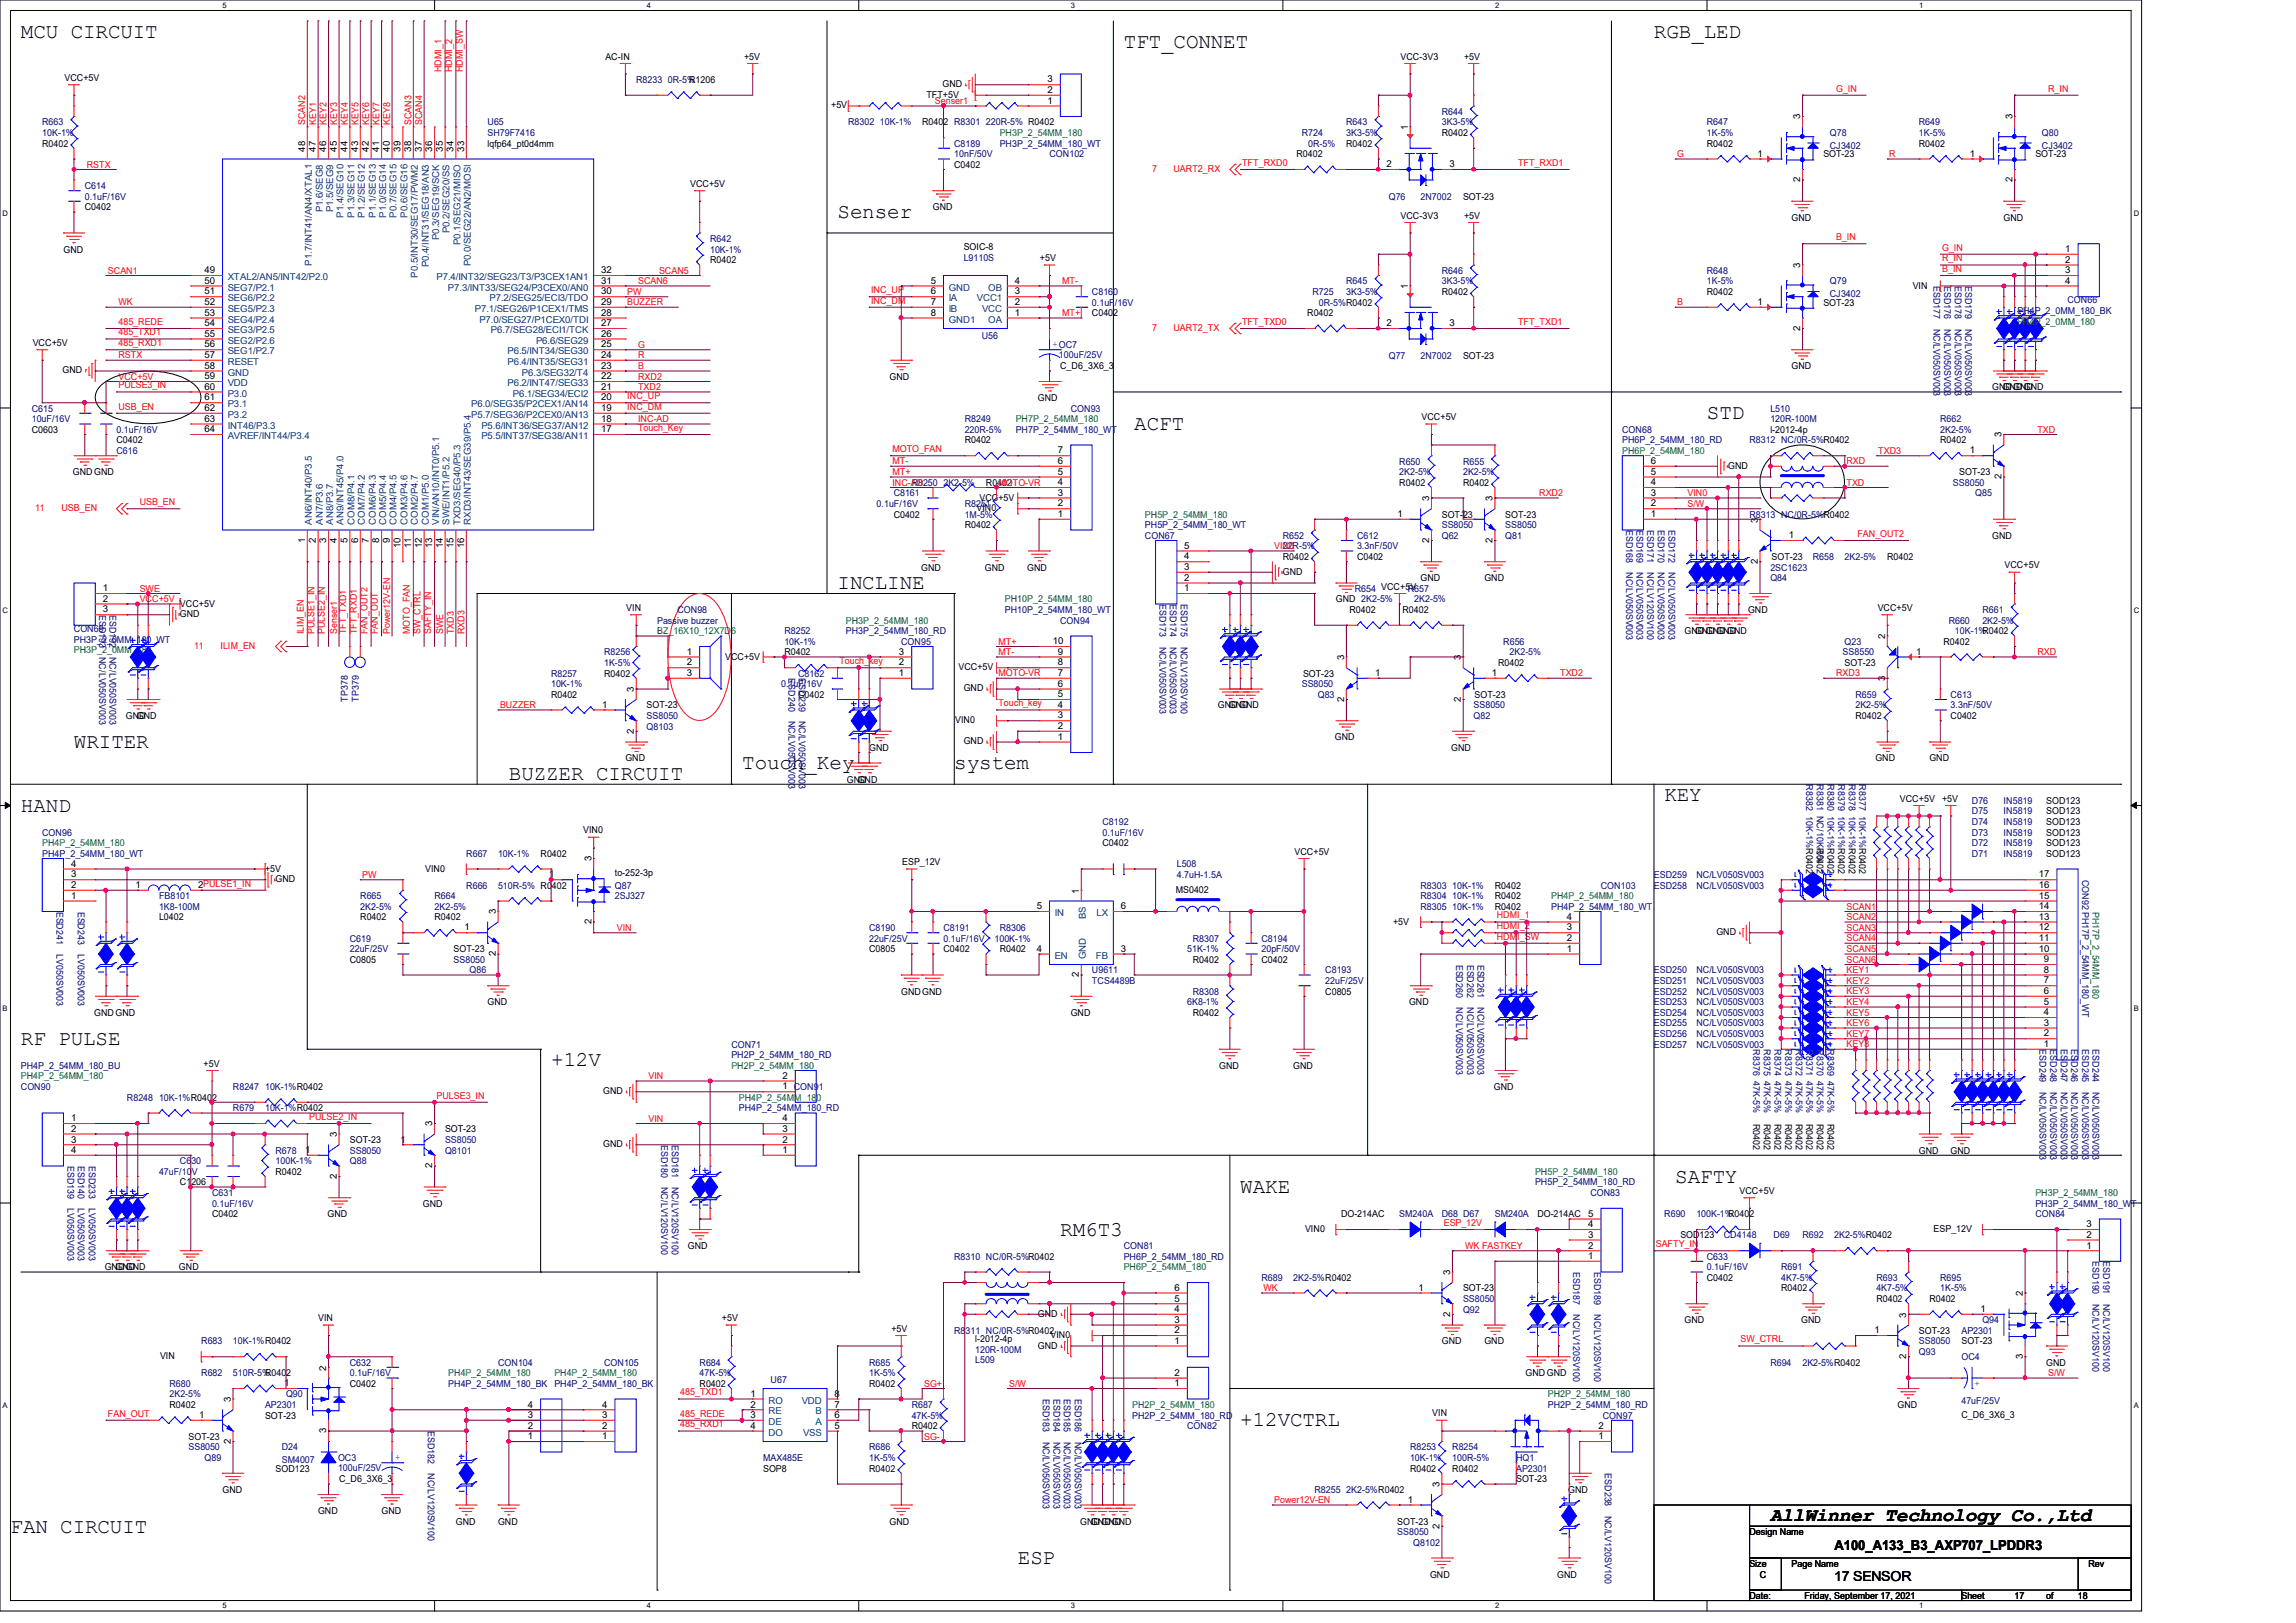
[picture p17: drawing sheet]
<svg xmlns="http://www.w3.org/2000/svg" width="297mm" height="210mm" viewBox="0 0 297 210" stroke-linecap="round" stroke-linejoin="round" font-family="sans-serif">
<defs><g id="words">
<g font-size="2.7">
<text x="2.7" y="4.9">MCU CIRCUIT</text>
<text x="213.9" y="4.9">RGB_LED</text>
<text x="145.4" y="6.3">TFT_CONNET</text>
<text x="108.3" y="28.2">Senser</text>
<text x="146.7" y="55.6">ACFT</text>
<text x="220.8" y="54.3">STD</text>
<text x="108.3" y="76.2">INCLINE</text>
<text x="9.6" y="96.8">WRITER</text>
<text x="65.8" y="100.9">BUZZER CIRCUIT</text>
<text x="96" y="99.5">Touch_Key</text>
<text x="123.4" y="99.5">system</text>
<text x="2.7" y="105">HAND</text>
<text x="215.3" y="103.6">KEY</text>
<text x="2.7" y="135.2">RF PULSE</text>
<text x="71.3" y="137.9">+12V</text>
<text x="160.4" y="154.4">WAKE</text>
<text x="216.7" y="153">SAFTY</text>
<text x="137.2" y="159.9">RM6T3</text>
<text x="160.4" y="184.6">+12VCTRL</text>
<text x="1.4" y="198.3">FAN CIRCUIT</text>
<text x="131.7" y="202.4">ESP</text>
</g>
<text font-size="2.5" x="229" y="196.8">AllWinner Technology Co.,Ltd</text>
<g font-size="1.8">
<text x="237.3" y="200.5">A100_A133_B3_AXP707_LPDDR3</text>
<text x="237.3" y="204.6">17 SENSOR</text>
</g>
<g font-size="1.2">
<text x="8.3" y="10.5">VCC+5V</text>
<text x="78.3" y="7.7">AC-IN</text>
<text x="89.1" y="10.7">R1206</text>
<text x="96.3" y="7.7">+5V</text>
<text x="121.9" y="11.3">GND</text>
<text x="135.5" y="10.7">3</text>
<text x="181.2" y="7.7">VCC-3V3</text>
<text x="189.4" y="7.7">+5V</text>
<text x="107.5" y="14">+5V</text>
<text x="119.3" y="16.2">R0402 R8301</text>
<text x="119.8" y="12.7">TFT+5V</text>
<text x="135.5" y="13.4">1</text>
<text x="135.5" y="12">2</text>
<text x="182.1" y="16.9" transform="rotate(-90 182.1 16.9)">1</text>
<text x="186.5" y="17.6">R0402</text>
<text x="232.9" y="15.5" transform="rotate(-90 232.9 15.5)">3</text>
<text x="260.3" y="15.5" transform="rotate(-90 260.3 15.5)">3</text>
<text x="5.5" y="19">R0402</text>
<text x="39.5" y="19.6" transform="rotate(-90 39.5 19.6)">48</text>
<text x="40.9" y="19.6" transform="rotate(-90 40.9 19.6)">47</text>
<text x="42.2" y="19.6" transform="rotate(-90 42.2 19.6)">46</text>
<text x="43.6" y="19.6" transform="rotate(-90 43.6 19.6)">45</text>
<text x="45" y="19.6" transform="rotate(-90 45 19.6)">44</text>
<text x="46.3" y="19.6" transform="rotate(-90 46.3 19.6)">43</text>
<text x="47.7" y="19.6" transform="rotate(-90 47.7 19.6)">42</text>
<text x="49.1" y="19.6" transform="rotate(-90 49.1 19.6)">41</text>
<text x="50.4" y="19.6" transform="rotate(-90 50.4 19.6)">40</text>
<text x="51.8" y="19.6" transform="rotate(-90 51.8 19.6)">39</text>
<text x="53.2" y="19.6" transform="rotate(-90 53.2 19.6)">38</text>
<text x="54.6" y="19.6" transform="rotate(-90 54.6 19.6)">37</text>
<text x="55.9" y="19.6" transform="rotate(-90 55.9 19.6)">36</text>
<text x="57.3" y="19.6" transform="rotate(-90 57.3 19.6)">35</text>
<text x="58.7" y="19.6" transform="rotate(-90 58.7 19.6)">34</text>
<text x="60" y="19.6" transform="rotate(-90 60 19.6)">33</text>
<text x="63.1" y="19">lqfp64_pt0d4mm</text>
<text x="123.4" y="21.7">C0402</text>
<text x="167.7" y="20.3">R0402</text>
<text x="174.1" y="19">R0402</text>
<text x="179.4" y="21.6">2</text>
<text x="187.5" y="21.6">3</text>
<text x="220.8" y="19">R0402</text>
<text x="227.4" y="20.3">1</text>
<text x="232.9" y="23.6" transform="rotate(-90 232.9 23.6)">2</text>
<text x="235.9" y="20.3">SOT-23</text>
<text x="248.2" y="19">R0402</text>
<text x="254.8" y="20.3">1</text>
<text x="260.3" y="23.6" transform="rotate(-90 260.3 23.6)">2</text>
<text x="263.3" y="20.3">SOT-23</text>
<text x="11" y="27.2">C0402</text>
<text x="89.3" y="24.2">VCC+5V</text>
<text x="120.7" y="27.2">GND</text>
<text x="181.2" y="28.3">VCC-3V3</text>
<text x="189.3" y="25.8">SOT-23</text>
<text x="189.4" y="28.3">+5V</text>
<text x="231.8" y="28.6">GND</text>
<text x="259.2" y="28.6">GND</text>
<text x="8.2" y="32.7">GND</text>
<text x="26.5" y="35.3">49</text>
<text x="77.8" y="35.3">32</text>
<text x="91.9" y="34">R0402</text>
<text x="124.7" y="32.4">SOIC-8</text>
<text x="134.5" y="33.8">+5V</text>
<text x="232.9" y="34.7" transform="rotate(-90 232.9 34.7)">3</text>
<text x="267.2" y="32.6">1</text>
<text x="267.2" y="34">2</text>
<text x="267.2" y="35.3">3</text>
<text x="26.5" y="36.7">50</text>
<text x="26.5" y="38.1">51</text>
<text x="26.5" y="39.5">52</text>
<text x="26.5" y="40.9">53</text>
<text x="77.8" y="40.9">28</text>
<text x="77.8" y="39.5">29</text>
<text x="77.8" y="38.1">30</text>
<text x="77.8" y="36.7">31</text>
<text x="120.4" y="36.7">5</text>
<text x="120.4" y="38.1">6</text>
<text x="120.4" y="39.5">7</text>
<text x="120.4" y="40.9">8</text>
<text x="131.3" y="40.9">1</text>
<text x="131.3" y="39.5">2</text>
<text x="131.3" y="38.1">3</text>
<text x="131.3" y="36.7">4</text>
<text x="141.3" y="40.9">C0402</text>
<text x="169.1" y="40.9">R0402</text>
<text x="182.1" y="37.4" transform="rotate(-90 182.1 37.4)">1</text>
<text x="186.5" y="38.1">R0402</text>
<text x="220.8" y="38.1">R0402</text>
<text x="227.4" y="39.5">1</text>
<text x="235.9" y="39.5">SOT-23</text>
<text x="247.4" y="37.3">VIN</text>
<text x="267.2" y="36.7">4</text>
<text x="4.2" y="44.7">VCC+5V</text>
<text x="26.5" y="42.2">54</text>
<text x="26.5" y="43.6">55</text>
<text x="26.5" y="45">56</text>
<text x="26.5" y="46.3">57</text>
<text x="26.5" y="47.7">58</text>
<text x="77.8" y="47.7">23</text>
<text x="77.8" y="46.3">24</text>
<text x="77.8" y="45">25</text>
<text x="77.8" y="43.6">26</text>
<text x="77.8" y="42.2">27</text>
<text x="137.1" y="47.8">C_D6_3X6_3</text>
<text x="179.4" y="42.2">2</text>
<text x="187.5" y="42.2">3</text>
<text x="189.3" y="46.4">SOT-23</text>
<text x="231.8" y="47.8">GND</text>
<text x="232.9" y="42.8" transform="rotate(-90 232.9 42.8)">2</text>
<text x="8.1" y="48.3">GND</text>
<text x="26.5" y="49.1">59</text>
<text x="26.5" y="50.4">60</text>
<text x="26.5" y="51.8">61</text>
<text x="26.5" y="53.2">62</text>
<text x="77.8" y="53.2">19</text>
<text x="77.8" y="51.8">20</text>
<text x="77.8" y="50.4">21</text>
<text x="77.8" y="49.1">22</text>
<text x="115.1" y="49.1">GND</text>
<text x="134.3" y="51.9">GND</text>
<text x="257.7" y="50.5">GNDGND</text>
<text x="259.1" y="50.5">GNDGND</text>
<text x="4.1" y="56">C0603</text>
<text x="15.1" y="57.4">C0402</text>
<text x="26.5" y="54.6">63</text>
<text x="26.5" y="55.9">64</text>
<text x="77.8" y="55.9">17</text>
<text x="77.8" y="54.6">18</text>
<text x="124.8" y="57.4">R0402</text>
<text x="136.9" y="58.7">7</text>
<text x="183.9" y="54.4">VCC+5V</text>
<text x="229" y="56">l-2012-4p</text>
<text x="251" y="57.4">R0402</text>
<text x="254.8" y="58.7">1</text>
<text x="258.9" y="56.6" transform="rotate(-90 258.9 56.6)">3</text>
<text x="9.4" y="61.5">GNDGND</text>
<text x="126.7" y="64.8">VCC+5V</text>
<text x="127.5" y="62.9">R0402</text>
<text x="136.9" y="65.5">2</text>
<text x="136.9" y="64.1">3</text>
<text x="136.9" y="62.8">4</text>
<text x="136.9" y="61.4">5</text>
<text x="136.9" y="60">6</text>
<text x="181" y="62.9">R0402</text>
<text x="184.9" y="64.9" transform="rotate(-90 184.9 64.9)">3</text>
<text x="189.3" y="62.9">R0402</text>
<text x="193.1" y="64.9" transform="rotate(-90 193.1 64.9)">3</text>
<text x="213.6" y="65.5">2</text>
<text x="213.6" y="64.1">3</text>
<text x="213.6" y="62.8">4</text>
<text x="213.6" y="61.4">5</text>
<text x="213.6" y="60">6</text>
<text x="223.5" y="60.7">GND</text>
<text x="253.4" y="61.5">SOT-23</text>
<text x="258.9" y="62" transform="rotate(-90 258.9 62)">2</text>
<text x="39.5" y="70.2" transform="rotate(-90 39.5 70.2)">1</text>
<text x="40.9" y="70.2" transform="rotate(-90 40.9 70.2)">2</text>
<text x="42.2" y="70.2" transform="rotate(-90 42.2 70.2)">3</text>
<text x="43.6" y="70.2" transform="rotate(-90 43.6 70.2)">4</text>
<text x="45" y="70.2" transform="rotate(-90 45 70.2)">5</text>
<text x="46.3" y="70.2" transform="rotate(-90 46.3 70.2)">6</text>
<text x="47.7" y="70.2" transform="rotate(-90 47.7 70.2)">7</text>
<text x="49.1" y="70.2" transform="rotate(-90 49.1 70.2)">8</text>
<text x="50.4" y="70.2" transform="rotate(-90 50.4 70.2)">9</text>
<text x="51.8" y="70.9" transform="rotate(-90 51.8 70.9)">10</text>
<text x="53.2" y="70.9" transform="rotate(-90 53.2 70.9)">11</text>
<text x="54.6" y="70.9" transform="rotate(-90 54.6 70.9)">12</text>
<text x="55.9" y="70.9" transform="rotate(-90 55.9 70.9)">13</text>
<text x="57.3" y="70.9" transform="rotate(-90 57.3 70.9)">14</text>
<text x="58.7" y="70.9" transform="rotate(-90 58.7 70.9)">15</text>
<text x="60" y="70.9" transform="rotate(-90 60 70.9)">16</text>
<text x="115.6" y="67">C0402</text>
<text x="124.8" y="68.3">R0402</text>
<text x="126.3" y="66.1">VIN0</text>
<text x="136.9" y="66.9">1</text>
<text x="153.2" y="71">5</text>
<text x="180.8" y="66.9">1</text>
<text x="184.9" y="70.2" transform="rotate(-90 184.9 70.2)">2</text>
<text x="186.5" y="67">SOT-23</text>
<text x="189" y="66.9">1</text>
<text x="193.1" y="70.2" transform="rotate(-90 193.1 70.2)">2</text>
<text x="194.7" y="67">SOT-23</text>
<text x="213.6" y="66.9">1</text>
<text x="227.4" y="67.6" transform="rotate(-90 227.4 67.6)">3</text>
<text x="231.4" y="69.6">1</text>
<text x="257.7" y="69.7">GND</text>
<text x="13.3" y="76.5">1</text>
<text x="13.3" y="77.9">2</text>
<text x="119.2" y="73.8">GND</text>
<text x="127.4" y="73.8">GND</text>
<text x="132.9" y="73.8">GND</text>
<text x="153.2" y="76.5">1</text>
<text x="153.2" y="75.1">2</text>
<text x="153.2" y="73.7">3</text>
<text x="153.2" y="72.4">4</text>
<text x="165.9" y="74.4">GND</text>
<text x="165.9" y="72.4">R0402</text>
<text x="172.8" y="77.9">GND 2K2-5%</text>
<text x="175.5" y="72.4">C0402</text>
<text x="183.8" y="75.2">GND</text>
<text x="192" y="75.2">GND</text>
<text x="227.4" y="72.9" transform="rotate(-90 227.4 72.9)">2</text>
<text x="229.2" y="72.4">SOT-23</text>
<text x="244.1" y="72.4">R0402</text>
<text x="259.3" y="73.5">VCC+5V</text>
<text x="13.3" y="79.2">3</text>
<text x="23.3" y="78.5">VCC+5V</text>
<text x="23.3" y="79.8">GND</text>
<text x="81" y="79">VIN</text>
<text x="136.2" y="83.4">10</text>
<text x="174.6" y="79.3">R0402</text>
<text x="181.4" y="79.3">R0402</text>
<text x="217.9" y="82">GNDGNDGND</text>
<text x="219.3" y="82">GNDGND</text>
<text x="226.1" y="79.3">GND</text>
<text x="242.9" y="79">VCC+5V</text>
<text x="243.8" y="82.7" transform="rotate(-90 243.8 82.7)">2</text>
<text x="251.4" y="83.4">R0402</text>
<text x="78.1" y="87.5">R0402</text>
<text x="82" y="89.5" transform="rotate(-90 82 89.5)">3</text>
<text x="88.9" y="84.7">1</text>
<text x="88.9" y="86.1">2</text>
<text x="88.9" y="87.5">3</text>
<text x="93.8" y="85.3">VCC+5V</text>
<text x="101.5" y="84.8">R0402</text>
<text x="116.3" y="87.5">1</text>
<text x="116.3" y="86.1">2</text>
<text x="116.3" y="84.7">3</text>
<text x="124" y="86.7">VCC+5V</text>
<text x="124.7" y="89.5">GND</text>
<text x="136.9" y="88.9">6</text>
<text x="136.9" y="87.5">7</text>
<text x="136.9" y="86.1">8</text>
<text x="136.9" y="84.7">9</text>
<text x="168.6" y="87.5">SOT-23</text>
<text x="173.9" y="85.4" transform="rotate(-90 173.9 85.4)">3</text>
<text x="177.9" y="87.5">1</text>
<text x="189" y="85.4" transform="rotate(-90 189 85.4)">3</text>
<text x="193" y="87.5">1</text>
<text x="193.8" y="86.1">R0402</text>
<text x="238.6" y="86.1">SOT-23</text>
<text x="243.8" y="88.1" transform="rotate(-90 243.8 88.1)">3</text>
<text x="247.9" y="84.7">1</text>
<text x="16.3" y="93">GND</text>
<text x="17.7" y="93">GND</text>
<text x="71.3" y="90.3">R0402</text>
<text x="77.9" y="91.6">1</text>
<text x="82" y="94.9" transform="rotate(-90 82 94.9)">2</text>
<text x="83.6" y="91.7">SOT-23</text>
<text x="103.2" y="90.3">C0402</text>
<text x="123.6" y="93.6">VIN0</text>
<text x="136.9" y="95.7">1</text>
<text x="136.9" y="94.3">2</text>
<text x="136.9" y="93">3</text>
<text x="136.9" y="91.6">4</text>
<text x="136.9" y="90.2">5</text>
<text x="157.6" y="91.7">GNDGND</text>
<text x="158.9" y="91.7">GND</text>
<text x="172.7" y="95.8">GND</text>
<text x="173.9" y="90.8" transform="rotate(-90 173.9 90.8)">2</text>
<text x="189" y="90.8" transform="rotate(-90 189 90.8)">2</text>
<text x="190.7" y="90.3">SOT-23</text>
<text x="240" y="93">R0402</text>
<text x="252.3" y="93">C0402</text>
<text x="80.9" y="98.5">GND</text>
<text x="109.5" y="101.3">GND</text>
<text x="110.9" y="101.3">GND</text>
<text x="112.4" y="97.2">GND</text>
<text x="124.7" y="96.3">GND</text>
<text x="187.7" y="97.2">GND</text>
<text x="242.6" y="98.5">GND</text>
<text x="249.6" y="98.5">GND</text>
<text x="75.4" y="107.8">VIN0</text>
<text x="245.8" y="103.7">VCC+5V</text>
<text x="251.2" y="103.7">+5V</text>
<text x="264.7" y="106.7">SOD123</text>
<text x="264.7" y="105.4">SOD123</text>
<text x="264.7" y="104">SOD123</text>
<text x="9.2" y="113.5">3</text>
<text x="9.2" y="112.1">4</text>
<text x="34.3" y="112.8">+5V</text>
<text x="55" y="112.8">VIN0</text>
<text x="69.9" y="110.9">R0402</text>
<text x="71" y="113.5">1</text>
<text x="76.5" y="111.5" transform="rotate(-90 76.5 111.5)">3</text>
<text x="79.5" y="113.3">to-252-3p</text>
<text x="116.7" y="112">ESP_12V</text>
<text x="142.6" y="109.5">C0402</text>
<text x="167.5" y="110.6">VCC+5V</text>
<text x="235" y="109.7" transform="rotate(90 235 109.7)">R0402</text>
<text x="263.7" y="113.5">17</text>
<text x="264.7" y="109.5">SOD123</text>
<text x="264.7" y="108.1">SOD123</text>
<text x="264.7" y="110.9">SOD123</text>
<text x="9.2" y="116.3">1</text>
<text x="9.2" y="114.9">2</text>
<text x="17.5" y="114.9">1</text>
<text x="20.6" y="119.1">L0402</text>
<text x="25.7" y="114.9">2PULSE1_IN</text>
<text x="35.6" y="114.1">GND</text>
<text x="46.6" y="119.1">R0402</text>
<text x="56.2" y="119.1">R0402</text>
<text x="64.1" y="118.3" transform="rotate(-90 64.1 118.3)">3</text>
<text x="76.5" y="119.6" transform="rotate(-90 76.5 119.6)">2</text>
<text x="134.1" y="117.6">5</text>
<text x="139.6" y="115.6" transform="rotate(-90 139.6 115.6)">1</text>
<text x="145" y="117.6">6</text>
<text x="152.1" y="115.5">MS0402</text>
<text x="180.2" y="119.6">+5V</text>
<text x="193.4" y="115">R0402</text>
<text x="193.4" y="116.3">R0402</text>
<text x="193.4" y="117.7">R0402</text>
<text x="202.7" y="119">4</text>
<text x="263.7" y="119">13</text>
<text x="263.7" y="117.6">14</text>
<text x="263.7" y="116.3">15</text>
<text x="263.7" y="114.9">16</text>
<text x="45.3" y="124.6">C0805</text>
<text x="58.7" y="123.2">SOT-23</text>
<text x="60.1" y="120.4">1</text>
<text x="64.1" y="123.7" transform="rotate(-90 64.1 123.7)">2</text>
<text x="112.4" y="123.2">C0805</text>
<text x="122" y="123.2">C0402</text>
<text x="129.3" y="123.2">R0402</text>
<text x="134.1" y="123.1">4</text>
<text x="145" y="123.1">3</text>
<text x="154.3" y="124.6">R0402</text>
<text x="163.2" y="124.6">C0402</text>
<text x="202.7" y="123.1">1</text>
<text x="202.7" y="121.8">2</text>
<text x="202.7" y="120.4">3</text>
<text x="222" y="121">GND</text>
<text x="263.7" y="123.1">10</text>
<text x="263.7" y="121.8">11</text>
<text x="263.7" y="120.4">12</text>
<text x="264.4" y="125.9">8</text>
<text x="264.4" y="124.5">9</text>
<text x="12.2" y="131.4">GNDGND</text>
<text x="63.1" y="130">GND</text>
<text x="116.6" y="128.7">GNDGND</text>
<text x="138.5" y="131.4">GND</text>
<text x="139.6" y="126.5" transform="rotate(-90 139.6 126.5)">2</text>
<text x="154.3" y="131.4">R0402</text>
<text x="171.4" y="128.7">C0805</text>
<text x="182.3" y="130">GND</text>
<text x="264.4" y="131.4">4</text>
<text x="264.4" y="130">5</text>
<text x="264.4" y="128.6">6</text>
<text x="264.4" y="127.3">7</text>
<text x="264.4" y="135.5">1</text>
<text x="264.4" y="134.1">2</text>
<text x="264.4" y="132.7">3</text>
<text x="26.3" y="138">+5V</text>
<text x="78" y="141.6">GND</text>
<text x="101.2" y="141">1 CON91</text>
<text x="101.2" y="139.6">2</text>
<text x="157.7" y="138.3">GND</text>
<text x="167.3" y="138.3">GND</text>
<text x="193.2" y="141">GND</text>
<text x="9.2" y="145.1">1</text>
<text x="9.2" y="146.4">2</text>
<text x="9.2" y="147.8">3</text>
<text x="9.2" y="149.2">4</text>
<text x="39.5" y="149.2">1</text>
<text x="43.6" y="147.2" transform="rotate(-90 43.6 147.2)">3</text>
<text x="45.3" y="147.9">SOT-23</text>
<text x="51.8" y="147.8">1</text>
<text x="55.9" y="145.8" transform="rotate(-90 55.9 145.8)">3</text>
<text x="57.6" y="146.5">SOT-23</text>
<text x="78" y="148.4">GND</text>
<text x="101.2" y="149.2">1</text>
<text x="101.2" y="147.8">2</text>
<text x="101.2" y="146.4">3</text>
<text x="101.2" y="145.1">4</text>
<text x="226.8" y="145.4" transform="rotate(90 226.8 145.4)">R0402</text>
<text x="228.2" y="145.4" transform="rotate(90 228.2 145.4)">R0402</text>
<text x="229.5" y="145.4" transform="rotate(90 229.5 145.4)">R0402</text>
<text x="230.9" y="145.4" transform="rotate(90 230.9 145.4)">R0402</text>
<text x="232.3" y="145.4" transform="rotate(90 232.3 145.4)">R0402</text>
<text x="233.6" y="145.4" transform="rotate(90 233.6 145.4)">R0402</text>
<text x="235" y="145.4" transform="rotate(90 235 145.4)">R0402</text>
<text x="236.4" y="145.4" transform="rotate(90 236.4 145.4)">R0402</text>
<text x="248.2" y="149.3">GND</text>
<text x="252.3" y="149.3">GND</text>
<text x="23.3" y="153.4">C1206</text>
<text x="35.6" y="152">R0402</text>
<text x="43.6" y="152.5" transform="rotate(-90 43.6 152.5)">2</text>
<text x="55.9" y="151.1" transform="rotate(-90 55.9 151.1)">2</text>
<text x="225" y="154.5">VCC+5V</text>
<text x="27.4" y="157.5">C0402</text>
<text x="42.4" y="157.5">GND</text>
<text x="54.7" y="156.1">GND</text>
<text x="89" y="161.6">GND</text>
<text x="168.8" y="159.4">VIN0</text>
<text x="173.5" y="157.5">DO-214AC</text>
<text x="198.9" y="157.5">DO-214AC</text>
<text x="205.4" y="161.5">2</text>
<text x="205.4" y="160.1">3</text>
<text x="205.4" y="158.8">4</text>
<text x="205.4" y="157.4">5</text>
<text x="217.4" y="160.2">SOD123</text>
<text x="223.5" y="157.5">R0402</text>
<text x="250.1" y="159.4">ESP_12V</text>
<text x="269.9" y="161.5">1</text>
<text x="269.9" y="160.1">2</text>
<text x="269.9" y="158.8">3</text>
<text x="13.5" y="164.3">GNDGND</text>
<text x="14.9" y="164.3">GND</text>
<text x="23.2" y="164.3">GND</text>
<text x="151.9" y="167">6</text>
<text x="183.5" y="167">1</text>
<text x="187.6" y="165" transform="rotate(-90 187.6 165)">3</text>
<text x="189.3" y="167.1">SOT-23</text>
<text x="205.4" y="162.9">1</text>
<text x="220.8" y="165.7">C0402</text>
<text x="230.4" y="167.1">R0402</text>
<text x="261.7" y="167.7" transform="rotate(-90 261.7 167.7)">2</text>
<text x="41.1" y="170.9">VIN</text>
<text x="93.4" y="170.9">+5V</text>
<text x="115.3" y="172.3">+5V</text>
<text x="126.1" y="173.7">l-2012-4p</text>
<text x="134.3" y="170.4">GND</text>
<text x="135.9" y="173.1">VIN0</text>
<text x="151.9" y="173.9">1</text>
<text x="151.9" y="172.5">2</text>
<text x="151.9" y="171.2">3</text>
<text x="151.9" y="169.8">4</text>
<text x="151.9" y="168.4">5</text>
<text x="186.5" y="173.9">GND</text>
<text x="187.6" y="170.4" transform="rotate(-90 187.6 170.4)">2</text>
<text x="192" y="173.9">GND</text>
<text x="217.9" y="171.2">GND</text>
<text x="233" y="171.2">GND</text>
<text x="242.5" y="172.5">1</text>
<text x="242.7" y="168.4">R0402</text>
<text x="246.6" y="170.5" transform="rotate(-90 246.6 170.5)">3</text>
<text x="248.2" y="172.6">SOT-23</text>
<text x="249.6" y="168.4">R0402</text>
<text x="253.7" y="173.9">SOT-23</text>
<text x="256.2" y="169.8">1</text>
<text x="20.7" y="175.9">VIN</text>
<text x="34.3" y="178.1">R0402</text>
<text x="36.7" y="179.4">1</text>
<text x="42.2" y="177.3" transform="rotate(-90 42.2 177.3)">2</text>
<text x="45.3" y="179.5">C0402</text>
<text x="90.5" y="179.5">R0402</text>
<text x="112.4" y="179.5">R0402</text>
<text x="134.3" y="174.5">GND</text>
<text x="151.9" y="179.4">1</text>
<text x="151.9" y="178">2</text>
<text x="197.3" y="178.1">GNDGND</text>
<text x="246.6" y="175.8" transform="rotate(-90 246.6 175.8)">2</text>
<text x="261.7" y="175.8" transform="rotate(-90 261.7 175.8)">3</text>
<text x="264.7" y="176.7">GND</text>
<text x="21.9" y="182.2">R0402</text>
<text x="25.8" y="183.5">1</text>
<text x="29.8" y="181.4" transform="rotate(-90 29.8 181.4)">3</text>
<text x="34.3" y="183.6">SOT-23</text>
<text x="42.2" y="185.4" transform="rotate(-90 42.2 185.4)">3</text>
<text x="68.3" y="184.9">2</text>
<text x="68.3" y="183.5">3</text>
<text x="68.3" y="182.1">4</text>
<text x="77.9" y="184.9">2</text>
<text x="77.9" y="183.5">3</text>
<text x="77.9" y="182.1">4</text>
<text x="97.1" y="182.1">2</text>
<text x="97.1" y="180.7">1</text>
<text x="97.1" y="183.5">3</text>
<text x="97.1" y="184.9">4</text>
<text x="107.9" y="184.9">5</text>
<text x="107.9" y="183.5">6</text>
<text x="107.9" y="182.1">7</text>
<text x="107.9" y="180.7">8</text>
<text x="117.9" y="184.9">R0402</text>
<text x="185.3" y="183.3">VIN</text>
<text x="206.8" y="184.9">2</text>
<text x="245.5" y="182.2">GND</text>
<text x="253.7" y="183.4">C_D6_3X6_3</text>
<text x="24.4" y="186.3">SOT-23</text>
<text x="29.8" y="186.8" transform="rotate(-90 29.8 186.8)">2</text>
<text x="35.6" y="190.4">SOD123</text>
<text x="43.9" y="191.8">C_D6_3X6_3</text>
<text x="68.3" y="186.2">1</text>
<text x="77.9" y="186.2">1</text>
<text x="98.7" y="190.4">SOP8</text>
<text x="112.4" y="190.4">R0402</text>
<text x="182.4" y="190.4">R0402</text>
<text x="187.9" y="190.4">R0402</text>
<text x="196.1" y="191.8">SOT-23</text>
<text x="206.8" y="186.2">1</text>
<text x="28.8" y="193.2">GND</text>
<text x="41.1" y="195.9">GND</text>
<text x="49.4" y="195.9">GND</text>
<text x="59" y="197.3">GND</text>
<text x="64.4" y="197.3">GND</text>
<text x="115.1" y="197.3">GND</text>
<text x="139.7" y="197.3">GNDGND</text>
<text x="141.1" y="197.3">GNDGND</text>
<text x="180.7" y="197.3">SOT-23</text>
<text x="182.1" y="194.4">1</text>
<text x="186.2" y="197.8" transform="rotate(-90 186.2 197.8)">2</text>
<text x="186.2" y="192.4" transform="rotate(-90 186.2 192.4)">3</text>
<text x="202.8" y="193.2">GND</text>
<text x="226.3" y="198.6">Design Name</text>
<text x="226.3" y="202.7">Size</text>
<text x="231.8" y="202.7">Page Name</text>
<text x="270.1" y="202.7">Rev</text>
<text x="185" y="204.1">GND</text>
<text x="201.4" y="204.1">GND</text>
<text x="226.3" y="206.9">Date:</text>
<text x="227.6" y="204.1">C</text>
<text x="233.4" y="206.9">Friday, September 17, 2021</text>
<text x="253.7" y="206.9">Sheet</text>
<text x="260.6" y="206.9">17</text>
<text x="264.7" y="206.9">of</text>
<text x="268.8" y="206.9">18</text>
</g>
<g font-size="1.2" fill="#f00">
<text x="57.1" y="9.3" transform="rotate(-90 57.1 9.3)">HDMI_1</text>
<text x="58.5" y="9.3" transform="rotate(-90 58.5 9.3)">HDMI_2</text>
<text x="59.9" y="9.3" transform="rotate(-90 59.9 9.3)">HDMI_SW</text>
<text x="237.5" y="11.9">G_IN</text>
<text x="264.9" y="11.9">R_IN</text>
<text x="39.5" y="16.2" transform="rotate(-90 39.5 16.2)">SCAN2</text>
<text x="40.9" y="16.2" transform="rotate(-90 40.9 16.2)">KEY1</text>
<text x="42.2" y="16.2" transform="rotate(-90 42.2 16.2)">KEY2</text>
<text x="43.6" y="16.2" transform="rotate(-90 43.6 16.2)">KEY3</text>
<text x="45" y="16.2" transform="rotate(-90 45 16.2)">KEY4</text>
<text x="46.4" y="16.2" transform="rotate(-90 46.4 16.2)">KEY5</text>
<text x="47.8" y="16.2" transform="rotate(-90 47.8 16.2)">KEY6</text>
<text x="49.1" y="16.2" transform="rotate(-90 49.1 16.2)">KEY7</text>
<text x="50.5" y="16.2" transform="rotate(-90 50.5 16.2)">KEY8</text>
<text x="53.2" y="16.2" transform="rotate(-90 53.2 16.2)">SCAN3</text>
<text x="54.6" y="16.2" transform="rotate(-90 54.6 16.2)">SCAN4</text>
<text x="120.9" y="13.5">Senser1</text>
<text x="11.2" y="21.7">RSTX</text>
<text x="149" y="22.3">7</text>
<text x="151.8" y="22.3">UART2_RX</text>
<text x="160.7" y="21.5">TFT_RXD0</text>
<text x="196.4" y="21.5">TFT_RXD1</text>
<text x="216.9" y="20.3">G</text>
<text x="244.4" y="20.3">R</text>
<text x="14" y="35.4">SCAN1</text>
<text x="85.3" y="35.4">SCAN5</text>
<text x="237.5" y="31.1">B_IN</text>
<text x="251.2" y="32.4">G_IN</text>
<text x="251.2" y="33.8">R_IN</text>
<text x="251.2" y="35.2">B_IN</text>
<text x="15.3" y="39.5">WK</text>
<text x="81.1" y="38.1">PW</text>
<text x="81.1" y="39.5">BUZZER</text>
<text x="82.5" y="36.7">SCAN6</text>
<text x="112.7" y="37.9">INC_UP</text>
<text x="112.7" y="39.3">INC_DM</text>
<text x="137.4" y="36.7">MT-</text>
<text x="137.4" y="40.9">MT+</text>
<text x="216.9" y="39.5">B</text>
<text x="15.3" y="42">485_REDE</text>
<text x="15.3" y="43.4">485_TXD1</text>
<text x="15.3" y="44.8">485_RXD1</text>
<text x="15.3" y="46.4">RSTX</text>
<text x="82.5" y="45">G</text>
<text x="82.5" y="46.4">R</text>
<text x="82.5" y="47.8">B</text>
<text x="149" y="42.8">7</text>
<text x="151.8" y="42.8">UART2_TX</text>
<text x="160.7" y="42">TFT_TXD0</text>
<text x="196.4" y="42">TFT_TXD1</text>
<text x="15.3" y="49.1">VCC+5V</text>
<text x="15.3" y="50.3">PULSE3_IN</text>
<text x="15.3" y="53">USB_EN</text>
<text x="81.1" y="51.6">INC_UP</text>
<text x="81.1" y="53">INC_DM</text>
<text x="82.5" y="49.1">RXD2</text>
<text x="82.5" y="50.5">TXD2</text>
<text x="82.5" y="54.6">INC-AD</text>
<text x="82.5" y="55.8">Touch_Key</text>
<text x="115.4" y="58.5">MOTO_FAN</text>
<text x="243" y="58.7">TXD3</text>
<text x="263.5" y="56">TXD</text>
<text x="18.1" y="65.4">USB_EN</text>
<text x="115.4" y="60.1">MT-</text>
<text x="115.4" y="61.5">MT+</text>
<text x="115.4" y="62.8">INC-AD</text>
<text x="129.1" y="62.8">MOTO-VR</text>
<text x="199.1" y="64.2">RXD2</text>
<text x="218.3" y="64.2">VIN0</text>
<text x="218.3" y="65.6">S/W</text>
<text x="238.9" y="62.8">TXD</text>
<text x="238.9" y="60.1">RXD</text>
<text x="4.5" y="66.1">11</text>
<text x="8" y="66.1">USB_EN</text>
<text x="164.8" y="71">VIN0</text>
<text x="240.3" y="69.5">FAN_OUT2</text>
<text x="18.1" y="77.9">VCC+5V</text>
<text x="18.1" y="76.5">SWE</text>
<text x="25.1" y="84">11</text>
<text x="28.5" y="84">ILIM_EN</text>
<text x="39.3" y="82.1" transform="rotate(-90 39.3 82.1)">ILIM_EN</text>
<text x="40.7" y="82.1" transform="rotate(-90 40.7 82.1)">PULSE1_IN</text>
<text x="42" y="82.1" transform="rotate(-90 42 82.1)">PULSE2_IN</text>
<text x="43.6" y="82.1" transform="rotate(-90 43.6 82.1)">Senser1</text>
<text x="44.8" y="82.1" transform="rotate(-90 44.8 82.1)">TFT_TXD1</text>
<text x="46.1" y="82.1" transform="rotate(-90 46.1 82.1)">TFT_RXD1</text>
<text x="47.5" y="82.1" transform="rotate(-90 47.5 82.1)">FAN_OUT2</text>
<text x="48.9" y="82.1" transform="rotate(-90 48.9 82.1)">FAN_OUT</text>
<text x="50.5" y="82.1" transform="rotate(-90 50.5 82.1)">Power12V-EN</text>
<text x="53" y="82.1" transform="rotate(-90 53 82.1)">MOTO_FAN</text>
<text x="54.4" y="82.1" transform="rotate(-90 54.4 82.1)">SW_CTRL</text>
<text x="55.8" y="82.1" transform="rotate(-90 55.8 82.1)">SAFTY_IN</text>
<text x="57.3" y="82.1" transform="rotate(-90 57.3 82.1)">SWE</text>
<text x="58.7" y="82.1" transform="rotate(-90 58.7 82.1)">TXD3</text>
<text x="60.1" y="82.1" transform="rotate(-90 60.1 82.1)">RXD3</text>
<text x="129.1" y="83.4">MT+</text>
<text x="108.6" y="85.9">Touch_key</text>
<text x="129.1" y="84.8">MT-</text>
<text x="129.1" y="87.5">MOTO-VR</text>
<text x="201.8" y="87.5">TXD2</text>
<text x="237.5" y="87.5">RXD3</text>
<text x="263.5" y="84.8">RXD</text>
<text x="64.7" y="91.6">BUZZER</text>
<text x="129.1" y="91.4">Touch_key</text>
<text x="46.9" y="113.6">PW</text>
<text x="193.6" y="118.8">HDMI_1</text>
<text x="238.9" y="117.7">SCAN1</text>
<text x="238.9" y="119">SCAN2</text>
<text x="79.8" y="120.4">VIN</text>
<text x="193.6" y="121.6">HDMI_SW</text>
<text x="193.6" y="120.2">HDMI_2</text>
<text x="238.9" y="120.4">SCAN3</text>
<text x="238.9" y="121.8">SCAN4</text>
<text x="238.9" y="123.2">SCAN5</text>
<text x="238.9" y="124.5">SCAN6</text>
<text x="238.9" y="125.9">KEY1</text>
<text x="238.9" y="127.3">KEY2</text>
<text x="238.9" y="128.7">KEY3</text>
<text x="238.9" y="130">KEY4</text>
<text x="238.9" y="131.4">KEY5</text>
<text x="238.9" y="132.8">KEY6</text>
<text x="238.9" y="135.5">KEY8</text>
<text x="238.9" y="134.2">KEY7</text>
<text x="56.5" y="142.2">PULSE3_IN</text>
<text x="83.9" y="139.6">VIN</text>
<text x="40" y="144.9">PULSE2_IN</text>
<text x="83.9" y="145.1">VIN</text>
<text x="186.8" y="158.6">ESP_12V</text>
<text x="189.5" y="161.6">WK FASTKEY</text>
<text x="214.2" y="161.4">SAFTY_IN</text>
<text x="163.4" y="167">WK</text>
<text x="225.1" y="173.7">SW_CTRL</text>
<text x="119.5" y="179.4">SG+</text>
<text x="130.5" y="179.4">S/W</text>
<text x="264.9" y="178.1">S/W</text>
<text x="14" y="183.3">FAN_OUT</text>
<text x="88" y="180.6">485_TXD1</text>
<text x="88" y="183.3">485_REDE</text>
<text x="88" y="184.7">485_RXD1</text>
<text x="119.5" y="186.3">SG-</text>
<text x="164.8" y="194.5">Power12V-EN</text>
</g>
<g font-size="1.2" fill="#000080">
<text x="82.3" y="10.7">R8233</text>
<text x="86.4" y="10.7">0R-5%</text>
<text x="5.5" y="16.2">R663</text>
<text x="5.5" y="17.6">10K-1%</text>
<text x="63.1" y="16.2">U65</text>
<text x="63.1" y="17.6">SH79F7416</text>
<text x="109.7" y="16.2">R8302</text>
<text x="113.8" y="16.2">10K-1%</text>
<text x="127.5" y="16.2">220R-5% R0402</text>
<text x="168.4" y="17.6">R724</text>
<text x="174.1" y="16.2">R643</text>
<text x="174.1" y="17.6">3K3-5%</text>
<text x="186.5" y="14.9">R644</text>
<text x="186.5" y="16.2">3K3-5%</text>
<text x="220.8" y="16.2">R647</text>
<text x="220.8" y="17.6">1K-5%</text>
<text x="236.7" y="17.6">Q78</text>
<text x="248.2" y="16.2">R649</text>
<text x="248.2" y="17.6">1K-5%</text>
<text x="264.1" y="17.6">Q80</text>
<text x="123.4" y="19">C8189</text>
<text x="123.4" y="20.3">10nF/50V</text>
<text x="129.3" y="19">PH3P_2_54MM_180_WT</text>
<text x="135.8" y="20.3">CON102</text>
<text x="169.2" y="19">0R-5%</text>
<text x="236.7" y="19.2">CJ3402</text>
<text x="264.1" y="19.2">CJ3402</text>
<text x="11" y="24.4">C614</text>
<text x="11" y="25.8">0.1uF/16V</text>
<text x="179.6" y="25.8">Q76</text>
<text x="183.8" y="25.8">2N7002</text>
<text x="91.9" y="31.3">R642</text>
<text x="91.9" y="32.7">10K-1%</text>
<text x="124.7" y="33.8">L9110S</text>
<text x="186.5" y="35.4">R646</text>
<text x="220.8" y="35.4">R648</text>
<text x="141.3" y="38.1">C8160</text>
<text x="141.3" y="39.5">0.1uF/16V</text>
<text x="169.8" y="38.1">R725</text>
<text x="170.6" y="39.5">0R-5%R0402</text>
<text x="174.1" y="36.8">R645</text>
<text x="174.1" y="38.1">3K3-5%</text>
<text x="186.5" y="36.8">3K3-5%</text>
<text x="220.8" y="36.8">1K-5%</text>
<text x="236.7" y="36.8">Q79</text>
<text x="236.7" y="38.4">CJ3402</text>
<text x="250.1" y="37" transform="rotate(90 250.1 37)">ESD177</text>
<text x="251.5" y="37" transform="rotate(90 251.5 37)">ESD176</text>
<text x="252.9" y="37" transform="rotate(90 252.9 37)">ESD178</text>
<text x="254.2" y="37" transform="rotate(90 254.2 37)">ESD179</text>
<text x="261" y="40.6">PH4P_2_0MM_180_BK</text>
<text x="267.4" y="39.2">CON66</text>
<text x="127" y="43.9">U56</text>
<text x="137" y="46.3">100uF/25V</text>
<text x="179.6" y="46.4">Q77</text>
<text x="183.8" y="46.4">2N7002</text>
<text x="250.1" y="42.5" transform="rotate(90 250.1 42.5)">NC/LV050SV003</text>
<text x="251.5" y="42.5" transform="rotate(90 251.5 42.5)">NC/LV050SV003</text>
<text x="252.9" y="42.5" transform="rotate(90 252.9 42.5)">NC/LV050SV003</text>
<text x="254.2" y="42.5" transform="rotate(90 254.2 42.5)">NC/LV050SV003</text>
<text x="4.1" y="53.3">C615</text>
<text x="138.5" y="53.3">CON93</text>
<text x="229" y="53.3">L510</text>
<text x="4.1" y="54.6">10uF/16V</text>
<text x="15.1" y="58.7">C616</text>
<text x="15.1" y="56">0.1uF/16V</text>
<text x="124.8" y="54.6">R8249</text>
<text x="124.8" y="56">220R-5%</text>
<text x="131.4" y="56">PH7P_2_54MM_180_WT</text>
<text x="209.8" y="56">CON68</text>
<text x="209.8" y="57.4">PH6P_2_54MM_180_RD</text>
<text x="226.3" y="57.4">R8312 NC/0R-5%R0402</text>
<text x="229" y="54.6">120R-100M</text>
<text x="251" y="54.6">R662</text>
<text x="251" y="56">2K2-5%</text>
<text x="113.4" y="65.6">0.1uF/16V</text>
<text x="115.6" y="64.2">C8161</text>
<text x="117.9" y="62.9">R8250</text>
<text x="122" y="62.9">2K2-5%</text>
<text x="124.8" y="65.6">R8251</text>
<text x="181" y="60.1">R650</text>
<text x="181" y="61.5">2K2-5%</text>
<text x="189.3" y="60.1">R655</text>
<text x="189.3" y="61.5">2K2-5%</text>
<text x="252.6" y="62.9">SS8050</text>
<text x="255.5" y="64.2">Q85</text>
<text x="124.8" y="67">1M-5%</text>
<text x="148.1" y="69.7">CON67</text>
<text x="148.1" y="68.3">PH5P_2_54MM_180_WT</text>
<text x="165.9" y="69.7">R652</text>
<text x="165.9" y="71.1">22R-5%</text>
<text x="175.5" y="69.7">C612</text>
<text x="175.5" y="71.1">3.3nF/50V</text>
<text x="186.5" y="69.7">Q62</text>
<text x="186.5" y="68.3">SS8050</text>
<text x="194.7" y="69.7">Q81</text>
<text x="194.7" y="68.3">SS8050</text>
<text x="210.4" y="68.6" transform="rotate(90 210.4 68.6)">ESD168</text>
<text x="211.7" y="68.6" transform="rotate(90 211.7 68.6)">ESD169</text>
<text x="213.1" y="68.6" transform="rotate(90 213.1 68.6)">ESD171</text>
<text x="214.5" y="68.6" transform="rotate(90 214.5 68.6)">ESD170</text>
<text x="215.8" y="68.6" transform="rotate(90 215.8 68.6)">ESD172</text>
<text x="226.3" y="67">R8313 NC/0R-5%R0402</text>
<text x="175.2" y="76.6">R654 VCC+5V</text>
<text x="182.1" y="76.6">R657</text>
<text x="182.9" y="77.9">2K2-5%</text>
<text x="210.4" y="74.1" transform="rotate(90 210.4 74.1)">NC/LV050SV003</text>
<text x="211.7" y="74.1" transform="rotate(90 211.7 74.1)">NC/LV050SV003</text>
<text x="213.1" y="74.1" transform="rotate(90 213.1 74.1)">NC/LV120SV100</text>
<text x="214.5" y="74.1" transform="rotate(90 214.5 74.1)">NC/LV050SV003</text>
<text x="215.8" y="74.1" transform="rotate(90 215.8 74.1)">NC/LV050SV003</text>
<text x="229" y="75.2">Q84</text>
<text x="229" y="73.8">2SC1623</text>
<text x="234.5" y="72.4">R658</text>
<text x="238.6" y="72.4">2K2-5%</text>
<text x="9.6" y="81.8">CON69</text>
<text x="9.6" y="83.1">PH3P_2_0MM_180_WT</text>
<text x="12.8" y="79.6" transform="rotate(90 12.8 79.6)">ESD193</text>
<text x="14.2" y="79.6" transform="rotate(90 14.2 79.6)">ESD192</text>
<text x="85" y="80.7">Passive buzzer</text>
<text x="87.6" y="79.3">CON98</text>
<text x="101.5" y="82">R8252</text>
<text x="101.5" y="83.4">10K-1%</text>
<text x="109.4" y="82">PH3P_2_54MM_180_RD</text>
<text x="116.6" y="83.4">CON95</text>
<text x="130" y="79.3">PH10P_2_54MM_180_WT</text>
<text x="137.1" y="80.7">CON94</text>
<text x="150" y="78.2" transform="rotate(90 150 78.2)">ESD173</text>
<text x="150" y="83.7" transform="rotate(90 150 83.7)">NC/LV050SV003</text>
<text x="151.3" y="78.2" transform="rotate(90 151.3 78.2)">ESD174</text>
<text x="151.3" y="83.7" transform="rotate(90 151.3 83.7)">NC/LV050SV003</text>
<text x="152.7" y="78.2" transform="rotate(90 152.7 78.2)">ESD175</text>
<text x="152.7" y="83.7" transform="rotate(90 152.7 83.7)">NC/LV120SV100</text>
<text x="194.5" y="83.4">R656</text>
<text x="238.6" y="83.4">Q23</text>
<text x="252.1" y="80.7">R660</text>
<text x="252.9" y="82">10K-1%R0402</text>
<text x="256.4" y="79.3">R661</text>
<text x="256.4" y="80.7">2K2-5%</text>
<text x="12.8" y="85" transform="rotate(90 12.8 85)">NC/LV050SV003</text>
<text x="14.2" y="85" transform="rotate(90 14.2 85)">NC/LV050SV003</text>
<text x="71.3" y="87.5">R8257</text>
<text x="71.3" y="88.9">10K-1%</text>
<text x="78.1" y="84.8">R8256</text>
<text x="78.1" y="86.1">1K-5%</text>
<text x="101" y="88.9">0.1uF/16V</text>
<text x="102" y="87.8" transform="rotate(90 102 87.8)">ESD240</text>
<text x="103.2" y="87.5">C8162</text>
<text x="103.3" y="87.8" transform="rotate(90 103.3 87.8)">ESD239</text>
<text x="168.4" y="88.9">SS8050</text>
<text x="195.3" y="84.8">2K2-5%</text>
<text x="238.4" y="84.8">SS8550</text>
<text x="45" y="90.8" transform="rotate(-90 45 90.8)">TP378</text>
<text x="46.4" y="90.8" transform="rotate(-90 46.4 90.8)">TP379</text>
<text x="83.6" y="94.4">Q8103</text>
<text x="83.6" y="93">SS8050</text>
<text x="102" y="93.3" transform="rotate(90 102 93.3)">NC/LV050SV003</text>
<text x="103.3" y="93.3" transform="rotate(90 103.3 93.3)">NC/LV050SV003</text>
<text x="170.5" y="90.3">Q83</text>
<text x="190.6" y="93">Q82</text>
<text x="190.6" y="91.7">SS8050</text>
<text x="240" y="90.3">R659</text>
<text x="240" y="91.7">2K2-5%</text>
<text x="252.3" y="90.3">C613</text>
<text x="252.3" y="91.7">3.3nF/50V</text>
<text x="233.6" y="101.5" transform="rotate(90 233.6 101.5)">R8382</text>
<text x="235" y="101.5" transform="rotate(90 235 101.5)">R8381 NC/10K-5%</text>
<text x="236.4" y="101.5" transform="rotate(90 236.4 101.5)">R8380</text>
<text x="237.8" y="101.5" transform="rotate(90 237.8 101.5)">R8379</text>
<text x="239.1" y="101.5" transform="rotate(90 239.1 101.5)">R8378</text>
<text x="240.5" y="101.5" transform="rotate(90 240.5 101.5)">R8377</text>
<text x="142.6" y="106.7">C8192</text>
<text x="233.6" y="105.6" transform="rotate(90 233.6 105.6)">10K-1%R0402</text>
<text x="236.4" y="105.6" transform="rotate(90 236.4 105.6)">10K-1%R0402</text>
<text x="237.8" y="105.6" transform="rotate(90 237.8 105.6)">10K-1%R0402</text>
<text x="239.1" y="105.6" transform="rotate(90 239.1 105.6)">10K-1%R0402</text>
<text x="240.5" y="105.6" transform="rotate(90 240.5 105.6)">10K-1%R0402</text>
<text x="255.1" y="106.7">D74</text>
<text x="255.1" y="105.4">D75</text>
<text x="255.1" y="104">D76</text>
<text x="259.2" y="106.7">IN5819</text>
<text x="259.2" y="105.4">IN5819</text>
<text x="259.2" y="104">IN5819</text>
<text x="5.5" y="108.1">CON96</text>
<text x="5.5" y="110.9">PH4P_2_54MM_180_WT</text>
<text x="60.3" y="110.9">R667</text>
<text x="64.4" y="110.9">10K-1%</text>
<text x="142.6" y="108.1">0.1uF/16V</text>
<text x="152.2" y="112.2">L508</text>
<text x="152.2" y="113.6">4.7uH-1.5A</text>
<text x="213.9" y="113.6">ESD259</text>
<text x="219.4" y="113.6">NC/LV050SV003</text>
<text x="255.1" y="109.5">D72</text>
<text x="255.1" y="108.1">D73</text>
<text x="255.1" y="110.9">D71</text>
<text x="259.2" y="109.5">IN5819</text>
<text x="259.2" y="108.1">IN5819</text>
<text x="259.2" y="110.9">IN5819</text>
<text x="269.3" y="113.8" transform="rotate(90 269.3 113.8)">CON92 PH17P_2_54MM_180_WT</text>
<text x="7.3" y="117.9" transform="rotate(90 7.3 117.9)">ESD241</text>
<text x="10.1" y="117.9" transform="rotate(90 10.1 117.9)">ESD243</text>
<text x="20.6" y="116.3">FB8101</text>
<text x="20.6" y="117.7">1K8-100M</text>
<text x="46.6" y="116.3">R665</text>
<text x="46.6" y="117.7">2K2-5%</text>
<text x="56.2" y="116.3">R664</text>
<text x="56.2" y="117.7">2K2-5%</text>
<text x="60.3" y="115">R666</text>
<text x="64.4" y="115">510R-5% R0402</text>
<text x="79.5" y="115">Q87</text>
<text x="79.5" y="116.3">2SJ327</text>
<text x="183.8" y="115">R8303</text>
<text x="183.8" y="116.3">R8304</text>
<text x="183.8" y="117.7">R8305</text>
<text x="187.9" y="115">10K-1%</text>
<text x="187.9" y="116.3">10K-1%</text>
<text x="187.9" y="117.7">10K-1%</text>
<text x="200.6" y="117.7">PH4P_2_54MM_180_WT</text>
<text x="207.1" y="115">CON103</text>
<text x="213.9" y="115">ESD258</text>
<text x="219.4" y="115">NC/LV050SV003</text>
<text x="7.3" y="123.5" transform="rotate(90 7.3 123.5)">LV050SV003</text>
<text x="10.1" y="123.5" transform="rotate(90 10.1 123.5)">LV050SV003</text>
<text x="45.3" y="121.8">C619</text>
<text x="45.3" y="123.2">22uF/25V</text>
<text x="58.7" y="124.6">SS8050</text>
<text x="60.7" y="125.9">Q86</text>
<text x="112.4" y="120.4">C8190</text>
<text x="112.4" y="121.8">22uF/25V</text>
<text x="122" y="120.4">C8191</text>
<text x="122" y="121.8">0.1uF/16V</text>
<text x="128.6" y="121.8">100K-1%</text>
<text x="129.3" y="120.4">R8306</text>
<text x="141.3" y="125.9">U9611</text>
<text x="153.6" y="123.2">51K-1%</text>
<text x="154.3" y="121.8">R8307</text>
<text x="163.2" y="121.8">C8194</text>
<text x="163.2" y="123.2">20pF/50V</text>
<text x="171.4" y="125.9">C8193</text>
<text x="188.4" y="124.8" transform="rotate(90 188.4 124.8)">ESD260</text>
<text x="189.8" y="124.8" transform="rotate(90 189.8 124.8)">ESD262</text>
<text x="191.1" y="124.8" transform="rotate(90 191.1 124.8)">ESD261</text>
<text x="213.9" y="125.9">ESD250</text>
<text x="219.4" y="125.9">NC/LV050SV003</text>
<text x="141.3" y="127.3">TCS4489B</text>
<text x="153.6" y="130">6K8-1%</text>
<text x="154.3" y="128.7">R8308</text>
<text x="171.4" y="127.3">22uF/25V</text>
<text x="188.4" y="130.3" transform="rotate(90 188.4 130.3)">NC/LV050SV003</text>
<text x="189.8" y="130.3" transform="rotate(90 189.8 130.3)">NC/LV050SV003</text>
<text x="191.1" y="130.3" transform="rotate(90 191.1 130.3)">NC/LV050SV003</text>
<text x="213.9" y="127.3">ESD251</text>
<text x="213.9" y="128.7">ESD252</text>
<text x="213.9" y="130">ESD253</text>
<text x="213.9" y="131.4">ESD254</text>
<text x="219.4" y="127.3">NC/LV050SV003</text>
<text x="219.4" y="128.7">NC/LV050SV003</text>
<text x="219.4" y="130">NC/LV050SV003</text>
<text x="219.4" y="131.4">NC/LV050SV003</text>
<text x="94.6" y="135.6">CON71</text>
<text x="94.6" y="136.9">PH2P_2_54MM_180_RD</text>
<text x="213.9" y="135.6">ESD257</text>
<text x="213.9" y="134.2">ESD256</text>
<text x="213.9" y="132.8">ESD255</text>
<text x="219.4" y="135.6">NC/LV050SV003</text>
<text x="219.4" y="134.2">NC/LV050SV003</text>
<text x="219.4" y="132.8">NC/LV050SV003</text>
<text x="226.8" y="135.8" transform="rotate(90 226.8 135.8)">R8376</text>
<text x="228.2" y="135.8" transform="rotate(90 228.2 135.8)">R8375</text>
<text x="229.5" y="135.8" transform="rotate(90 229.5 135.8)">R8374</text>
<text x="230.9" y="135.8" transform="rotate(90 230.9 135.8)">R8373</text>
<text x="232.3" y="135.8" transform="rotate(90 232.3 135.8)">R8372</text>
<text x="233.6" y="135.8" transform="rotate(90 233.6 135.8)">R8371</text>
<text x="235" y="135.8" transform="rotate(90 235 135.8)">R8370</text>
<text x="236.4" y="135.8" transform="rotate(90 236.4 135.8)">R8369</text>
<text x="263.8" y="135.8" transform="rotate(90 263.8 135.8)">ESD249</text>
<text x="265.2" y="135.8" transform="rotate(90 265.2 135.8)">ESD248</text>
<text x="266.6" y="135.8" transform="rotate(90 266.6 135.8)">ESD247</text>
<text x="267.9" y="135.8" transform="rotate(90 267.9 135.8)">ESD246</text>
<text x="269.3" y="135.8" transform="rotate(90 269.3 135.8)">ESD245</text>
<text x="270.7" y="135.8" transform="rotate(90 270.7 135.8)">ESD244</text>
<text x="2.7" y="141">CON90</text>
<text x="2.7" y="138.3">PH4P_2_54MM_180_BU</text>
<text x="16.4" y="142.4">R8248</text>
<text x="20.6" y="142.4">10K-1%R0402</text>
<text x="30.1" y="141">R8247</text>
<text x="30.1" y="143.8">R679</text>
<text x="34.3" y="141">10K-1%R0402</text>
<text x="34.3" y="143.8">10K-1%R0402</text>
<text x="95.6" y="143.8">PH4P_2_54MM_180_RD</text>
<text x="226.8" y="139.9" transform="rotate(90 226.8 139.9)">47K-5%</text>
<text x="228.2" y="139.9" transform="rotate(90 228.2 139.9)">47K-5%</text>
<text x="229.5" y="139.9" transform="rotate(90 229.5 139.9)">47K-5%</text>
<text x="230.9" y="139.9" transform="rotate(90 230.9 139.9)">47K-5%</text>
<text x="232.3" y="139.9" transform="rotate(90 232.3 139.9)">47K-5%</text>
<text x="233.6" y="139.9" transform="rotate(90 233.6 139.9)">47K-5%</text>
<text x="235" y="139.9" transform="rotate(90 235 139.9)">47K-5%</text>
<text x="236.4" y="139.9" transform="rotate(90 236.4 139.9)">47K-5%</text>
<text x="263.8" y="141.3" transform="rotate(90 263.8 141.3)">NC/LV050SV003</text>
<text x="265.2" y="141.3" transform="rotate(90 265.2 141.3)">NC/LV050SV003</text>
<text x="266.6" y="141.3" transform="rotate(90 266.6 141.3)">NC/LV050SV003</text>
<text x="267.9" y="141.3" transform="rotate(90 267.9 141.3)">NC/LV050SV003</text>
<text x="269.3" y="141.3" transform="rotate(90 269.3 141.3)">NC/LV050SV003</text>
<text x="270.7" y="141.3" transform="rotate(90 270.7 141.3)">NC/LV050SV003</text>
<text x="35.6" y="149.3">R678</text>
<text x="45.3" y="149.3">SS8050</text>
<text x="57.6" y="149.3">Q8101</text>
<text x="57.6" y="147.9">SS8050</text>
<text x="85.5" y="148.1" transform="rotate(90 85.5 148.1)">ESD180</text>
<text x="86.9" y="148.1" transform="rotate(90 86.9 148.1)">ESD181</text>
<text x="8.7" y="150.9" transform="rotate(90 8.7 150.9)">ESD139</text>
<text x="10.1" y="150.9" transform="rotate(90 10.1 150.9)">ESD140</text>
<text x="11.5" y="150.9" transform="rotate(90 11.5 150.9)">ESD233</text>
<text x="20.6" y="152">47uF/10V</text>
<text x="23.3" y="150.6">C630</text>
<text x="27.4" y="154.7">C631</text>
<text x="35.6" y="150.6">100K-1%</text>
<text x="45.3" y="150.6">Q88</text>
<text x="85.5" y="153.6" transform="rotate(90 85.5 153.6)">NC/LV120SV100</text>
<text x="86.9" y="153.6" transform="rotate(90 86.9 153.6)">NC/LV120SV100</text>
<text x="198.6" y="153.4">PH5P_2_54MM_180_RD</text>
<text x="205.7" y="154.7">CON83</text>
<text x="8.7" y="156.3" transform="rotate(90 8.7 156.3)">LV050SV003</text>
<text x="10.1" y="156.3" transform="rotate(90 10.1 156.3)">LV050SV003</text>
<text x="11.5" y="156.3" transform="rotate(90 11.5 156.3)">LV050SV003</text>
<text x="27.4" y="156.1">0.1uF/16V</text>
<text x="145.4" y="161.6">CON81</text>
<text x="181" y="157.5">SM240A</text>
<text x="186.5" y="157.5">D68 D67</text>
<text x="193.4" y="157.5">SM240A</text>
<text x="215.3" y="157.5">R690</text>
<text x="219.4" y="157.5">100K-1%</text>
<text x="223" y="160.2">CD4148</text>
<text x="229.4" y="160.2">D69</text>
<text x="233.1" y="160.2">R692</text>
<text x="237.3" y="160.2">2K2-5%R0402</text>
<text x="263.3" y="157.5">CON84</text>
<text x="263.3" y="156.1">PH3P_2_54MM_180_WT</text>
<text x="123.4" y="163">R8310 NC/0R-5%R0402</text>
<text x="145.4" y="163">PH6P_2_54MM_180_RD</text>
<text x="163.2" y="165.7">R689</text>
<text x="167.3" y="165.7">2K2-5%R0402</text>
<text x="203.5" y="164.6" transform="rotate(90 203.5 164.6)">ESD187</text>
<text x="206.2" y="164.6" transform="rotate(90 206.2 164.6)">ESD189</text>
<text x="220.8" y="163">C633</text>
<text x="220.8" y="164.3">0.1uF/16V</text>
<text x="230.4" y="164.3">R691</text>
<text x="230.4" y="165.7">4K7-5%</text>
<text x="242.7" y="165.7">R693</text>
<text x="242.7" y="167.1">4K7-5%</text>
<text x="251" y="165.7">R695</text>
<text x="251" y="167.1">1K-5%</text>
<text x="270.7" y="163.2" transform="rotate(90 270.7 163.2)">ESD190</text>
<text x="272.1" y="163.2" transform="rotate(90 272.1 163.2)">ESD191</text>
<text x="26" y="173.9">R683</text>
<text x="30.1" y="173.9">10K-1%R0402</text>
<text x="123.4" y="172.6">R8311 NC/0R-5%R0402</text>
<text x="189.3" y="169.8">Q92</text>
<text x="189.3" y="168.4">SS8050</text>
<text x="203.5" y="170.1" transform="rotate(90 203.5 170.1)">NC/LV120SV100</text>
<text x="206.2" y="170.1" transform="rotate(90 206.2 170.1)">NC/LV120SV100</text>
<text x="248.2" y="173.9">SS8050</text>
<text x="253.7" y="172.6">AP2301</text>
<text x="256.4" y="171.2">Q94</text>
<text x="270.7" y="168.7" transform="rotate(90 270.7 168.7)">NC/LV120SV100</text>
<text x="272.1" y="168.7" transform="rotate(90 272.1 168.7)">NC/LV120SV100</text>
<text x="21.9" y="179.5">R680</text>
<text x="26" y="178.1">R682</text>
<text x="30.1" y="178.1">510R-5%</text>
<text x="45.3" y="176.7">C632</text>
<text x="45.3" y="178.1">0.1uF/16V</text>
<text x="58" y="179.5">PH4P_2_54MM_180_BK</text>
<text x="64.4" y="176.7">CON104</text>
<text x="71.7" y="179.5">PH4P_2_54MM_180_BK</text>
<text x="78.1" y="176.7">CON105</text>
<text x="90.5" y="176.7">R684</text>
<text x="90.5" y="178.1">47K-5%</text>
<text x="99.7" y="178.9">U67</text>
<text x="112.4" y="176.7">R685</text>
<text x="112.4" y="178.1">1K-5%</text>
<text x="126.1" y="176.4">L509</text>
<text x="126.1" y="175">120R-100M</text>
<text x="229" y="176.7">R694</text>
<text x="233.1" y="176.7">2K2-5%R0402</text>
<text x="248.2" y="175.3">Q93</text>
<text x="253.7" y="176">OC4</text>
<text x="21.9" y="180.8">2K2-5%</text>
<text x="34.3" y="182.2">AP2301</text>
<text x="37" y="180.8">Q90</text>
<text x="55.3" y="185.2" transform="rotate(90 55.3 185.2)">ESD182</text>
<text x="117.9" y="182.2">R687</text>
<text x="117.9" y="183.6">47K-5%</text>
<text x="134.9" y="181" transform="rotate(90 134.9 181)">ESD183</text>
<text x="136.3" y="181" transform="rotate(90 136.3 181)">ESD184</text>
<text x="137.6" y="181" transform="rotate(90 137.6 181)">ESD185</text>
<text x="139" y="181" transform="rotate(90 139 181)">ESD186</text>
<text x="146.5" y="183.6">PH2P_2_54MM_180_RD</text>
<text x="153.6" y="184.9">CON82</text>
<text x="200.2" y="182.2">PH2P_2_54MM_180_RD</text>
<text x="207.3" y="183.6">CON97</text>
<text x="253.7" y="181.6">47uF/25V</text>
<text x="24.4" y="187.7">SS8050</text>
<text x="26.5" y="189">Q89</text>
<text x="36.4" y="187.7">D24</text>
<text x="36.4" y="189.3">SM4007</text>
<text x="43.7" y="189">OC3</text>
<text x="43.7" y="190.3">100uF/25V</text>
<text x="55.3" y="190.6" transform="rotate(90 55.3 190.6)">NC/LV120SV100</text>
<text x="98.7" y="189">MAX485E</text>
<text x="112.4" y="187.7">R686</text>
<text x="112.4" y="189">1K-5%</text>
<text x="134.9" y="186.5" transform="rotate(90 134.9 186.5)">NC/LV050SV003</text>
<text x="136.3" y="186.5" transform="rotate(90 136.3 186.5)">NC/LV050SV003</text>
<text x="137.6" y="186.5" transform="rotate(90 137.6 186.5)">NC/LV050SV003</text>
<text x="139" y="186.5" transform="rotate(90 139 186.5)">NC/LV050SV003</text>
<text x="182.4" y="187.7">R8253</text>
<text x="182.4" y="189">10K-1%</text>
<text x="187.9" y="187.7">R8254</text>
<text x="187.9" y="189">100R-5%</text>
<text x="196.1" y="189">HQ1</text>
<text x="196.1" y="190.4">AP2301</text>
<text x="207.6" y="190.6" transform="rotate(90 207.6 190.6)">ESD238</text>
<text x="170" y="193.2">R8255</text>
<text x="174.1" y="193.2">2K2-5%R0402</text>
<text x="207.6" y="196.1" transform="rotate(90 207.6 196.1)">NC/LV120SV100</text>
<text x="180.7" y="198.6">SS8050</text>
<text x="182.8" y="200">Q8102</text>
</g>
<g font-size="1.2" fill="#008000">
<text x="129.3" y="17.6">PH3P_2_54MM_180</text>
<text x="261" y="42">PH4P_2_0MM_180</text>
<text x="131.4" y="54.6">PH7P_2_54MM_180</text>
<text x="209.8" y="58.7">PH6P_2_54MM_180</text>
<text x="148.1" y="67">PH5P_2_54MM_180</text>
<text x="130" y="77.9">PH10P_2_54MM_180</text>
<text x="85" y="82">BZ_16X10_12X7D6</text>
<text x="109.4" y="80.7">PH3P_2_54MM_180</text>
<text x="9.6" y="84.5">PH3P_2_0MM_180</text>
<text x="5.5" y="109.5">PH4P_2_54MM_180</text>
<text x="200.6" y="116.3">PH4P_2_54MM_180</text>
<text x="270.7" y="117.9" transform="rotate(90 270.7 117.9)">PH17P_2_54MM_180</text>
<text x="2.7" y="139.7">PH4P_2_54MM_180</text>
<text x="94.6" y="138.3">PH2P_2_54MM_180</text>
<text x="95.6" y="142.4">PH4P_2_54MM_180</text>
<text x="198.6" y="152">PH5P_2_54MM_180</text>
<text x="263.3" y="154.7">PH3P_2_54MM_180</text>
<text x="145.4" y="164.3">PH6P_2_54MM_180</text>
<text x="58" y="178.1">PH4P_2_54MM_180</text>
<text x="71.7" y="178.1">PH4P_2_54MM_180</text>
<text x="146.5" y="182.2">PH2P_2_54MM_180</text>
<text x="200.2" y="180.8">PH2P_2_54MM_180</text>
</g>
<g font-size="1.2" fill="#004080">
<text x="41.7" y="27.5" transform="rotate(-90 41.7 27.5)">P1.6/SEG8</text>
<text x="43.1" y="27.5" transform="rotate(-90 43.1 27.5)">P1.5/SEG9</text>
<text x="44.5" y="28.2" transform="rotate(-90 44.5 28.2)">P1.4/SEG10</text>
<text x="45.8" y="28.2" transform="rotate(-90 45.8 28.2)">P1.3/SEG11</text>
<text x="47.2" y="28.2" transform="rotate(-90 47.2 28.2)">P1.2/SEG12</text>
<text x="48.6" y="28.2" transform="rotate(-90 48.6 28.2)">P1.1/SEG13</text>
<text x="50" y="28.2" transform="rotate(-90 50 28.2)">P1.0/SEG14</text>
<text x="51.3" y="28.2" transform="rotate(-90 51.3 28.2)">P0.7/SEG15</text>
<text x="52.7" y="28.2" transform="rotate(-90 52.7 28.2)">P0.6/SEG16</text>
<text x="40.3" y="34.4" transform="rotate(-90 40.3 34.4)">P1.7/INT41/AN4/XTAL1</text>
<text x="54.1" y="35.9" transform="rotate(-90 54.1 35.9)">P0.5/INT30/SEG17/PWM2</text>
<text x="55.5" y="34.6" transform="rotate(-90 55.5 34.6)">P0.4/INT31/SEG18/AN3</text>
<text x="56.8" y="31.1" transform="rotate(-90 56.8 31.1)">P0.3/SEG19/SCK</text>
<text x="58.2" y="30.2" transform="rotate(-90 58.2 30.2)">P0.2/SEG20/SS</text>
<text x="59.6" y="31.7" transform="rotate(-90 59.6 31.7)">P0.1/SEG21/MISO</text>
<text x="60.9" y="34.5" transform="rotate(-90 60.9 34.5)">P0.0/SEG22/AN2/MOSI</text>
<text x="29.5" y="36.2">XTAL2/AN5/INT42/P2.0</text>
<text x="29.5" y="37.6">SEG7/P2.1</text>
<text x="29.5" y="39">SEG6/P2.2</text>
<text x="29.5" y="40.3">SEG5/P2.3</text>
<text x="29.5" y="41.7">SEG4/P2.4</text>
<text x="56.5" y="36.2">P7.4/INT32/SEG23/T3/P3CEX1AN1</text>
<text x="58" y="37.6">P7.3/INT33/SEG24/P3CEX0/AN0</text>
<text x="61.4" y="40.3">P7.1/SEG26/P1CEX1/TMS</text>
<text x="62" y="41.7">P7.0/SEG27/P1CEX0/TDI</text>
<text x="63.3" y="39">P7.2/SEG25/ECI3/TDO</text>
<text x="122.7" y="37.6">GND</text>
<text x="122.7" y="39">IA</text>
<text x="122.7" y="40.3">IB</text>
<text x="122.7" y="41.7">GND1</text>
<text x="126.4" y="39">VCC1</text>
<text x="127" y="40.3">VCC</text>
<text x="127.8" y="41.7">OA</text>
<text x="127.8" y="37.6">OB</text>
<text x="29.5" y="43.1">SEG3/P2.5</text>
<text x="29.5" y="44.5">SEG2/P2.6</text>
<text x="29.5" y="45.8">SEG1/P2.7</text>
<text x="29.5" y="47.2">RESET</text>
<text x="63.5" y="43.1">P6.7/SEG28/ECI1/TCK</text>
<text x="65.7" y="47.2">P6.4/INT35/SEG31</text>
<text x="65.7" y="45.8">P6.5/INT34/SEG30</text>
<text x="69.3" y="44.5">P6.6/SEG29</text>
<text x="29.5" y="48.6">GND</text>
<text x="29.5" y="50">VDD</text>
<text x="29.5" y="51.3">P3.0</text>
<text x="29.5" y="52.7">P3.1</text>
<text x="61" y="52.7">P6.0/SEG35/P2CEX1/AN14</text>
<text x="65.7" y="50">P6.2/INT47/SEG33</text>
<text x="66.3" y="51.3">P6.1/SEG34/ECI2</text>
<text x="67.5" y="48.6">P6.3/SEG32/T4</text>
<text x="29.5" y="54.1">P3.2</text>
<text x="29.5" y="55.5">INT46/P3.3</text>
<text x="29.5" y="56.8">AVREF/INT44/P3.4</text>
<text x="61" y="54.1">P5.7/SEG36/P2CEX0/AN13</text>
<text x="62.3" y="56.8">P5.5/INT37/SEG38/AN11</text>
<text x="62.3" y="55.5">P5.6/INT36/SEG37/AN12</text>
<text x="40.3" y="67.9" transform="rotate(-90 40.3 67.9)">AN6/INT40/P3.5</text>
<text x="41.7" y="67.9" transform="rotate(-90 41.7 67.9)">AN7/P3.6</text>
<text x="43.1" y="67.9" transform="rotate(-90 43.1 67.9)">AN8/P3.7</text>
<text x="44.5" y="67.9" transform="rotate(-90 44.5 67.9)">AN9/INT45/P4.0</text>
<text x="45.8" y="67.9" transform="rotate(-90 45.8 67.9)">COM8/P4.1</text>
<text x="47.2" y="67.9" transform="rotate(-90 47.2 67.9)">COM7/P4.2</text>
<text x="48.6" y="67.9" transform="rotate(-90 48.6 67.9)">COM6/P4.3</text>
<text x="50" y="67.9" transform="rotate(-90 50 67.9)">COM5/P4.4</text>
<text x="51.3" y="67.9" transform="rotate(-90 51.3 67.9)">COM4/P4.5</text>
<text x="52.7" y="67.9" transform="rotate(-90 52.7 67.9)">COM3/P4.6</text>
<text x="54.1" y="67.9" transform="rotate(-90 54.1 67.9)">COM2/P4.7</text>
<text x="55.5" y="67.9" transform="rotate(-90 55.5 67.9)">COM1/P5.0</text>
<text x="56.8" y="67.9" transform="rotate(-90 56.8 67.9)">VIN/AN10/INT0/P5.1</text>
<text x="58.2" y="67.9" transform="rotate(-90 58.2 67.9)">SWE/INT1/P5.2</text>
<text x="59.6" y="67.9" transform="rotate(-90 59.6 67.9)">TXD3/SEG40/P5.3</text>
<text x="60.9" y="67.9" transform="rotate(-90 60.9 67.9)">RXD3/INT43/SEG39/P5.4</text>
<text x="136.4" y="118.5">IN</text>
<text x="140.5" y="119" transform="rotate(-90 140.5 119)">BS</text>
<text x="141.9" y="118.5">LX</text>
<text x="136.4" y="124">EN</text>
<text x="140.5" y="124.1" transform="rotate(-90 140.5 124.1)">GND</text>
<text x="141.8" y="124">FB</text>
<text x="99.4" y="183">RE</text>
<text x="99.4" y="181.6">RO</text>
<text x="99.4" y="184.4">DE</text>
<text x="99.4" y="185.8">DO</text>
<text x="103.7" y="181.6">VDD</text>
<text x="103.9" y="185.8">VSS</text>
<text x="105.5" y="184.4">A</text>
<text x="105.5" y="183">B</text>
</g>
<g font-size="1.2" fill="#00f">
<text x="136.2" y="44.9">+OC7</text>
<text x="255.4" y="178.7" transform="rotate(90 255.4 178.7)">+</text>
<text x="51.1" y="188.9">+</text>
</g>
<g font-size="1">
<text x="28.8" y="1">5</text>
<text x="83.7" y="1">4</text>
<text x="138.5" y="1">3</text>
<text x="193.4" y="1">2</text>
<text x="248.3" y="1">1</text>
<text x=".3" y="27.9">D</text>
<text x="276" y="27.9">D</text>
<text x=".3" y="79.4">C</text>
<text x="276" y="79.4">C</text>
<text x=".3" y="130.8">B</text>
<text x="276" y="130.8">B</text>
<text x=".3" y="182.2">A</text>
<text x="276" y="182.2">A</text>
<text x="28.8" y="208.1">5</text>
<text x="83.7" y="208.1">4</text>
<text x="138.5" y="208.1">3</text>
<text x="193.4" y="208.1">2</text>
<text x="248.3" y="208.1">1</text>
</g>
</g></defs>
<path d="M0 0h277v208.4h-277zM1.4 1.4h274.3v205.7h-274.3z" fill="none" stroke="#000" stroke-width=".13"/>
<g fill="#fff">
<path d="M28.8 .1h.5v1.1h-.5z"/>
<path d="M28.8 207.2h.5v1.1h-.5z"/>
</g>
<path d="M56.2 0v1.4M56.2 207.1v1.3" fill="none" stroke="#000" stroke-width=".13"/>
<g fill="#fff">
<path d="M83.7 .1h.5v1.1h-.5z"/>
<path d="M83.7 207.2h.5v1.1h-.5z"/>
</g>
<path d="M111.1 0v1.4M111.1 207.1v1.3" fill="none" stroke="#000" stroke-width=".13"/>
<g fill="#fff">
<path d="M138.5 .1h.6v1.1h-.6z"/>
<path d="M138.5 207.2h.6v1.1h-.6z"/>
</g>
<path d="M165.9 0v1.4M165.9 207.1v1.3" fill="none" stroke="#000" stroke-width=".13"/>
<g fill="#fff">
<path d="M193.4 .1h.5v1.1h-.5z"/>
<path d="M193.4 207.2h.5v1.1h-.5z"/>
</g>
<path d="M220.8 0v1.4M220.8 207.1v1.3" fill="none" stroke="#000" stroke-width=".13"/>
<g fill="#fff">
<path d="M248.2 .1h.6v1.1h-.6z"/>
<path d="M248.2 207.2h.6v1.1h-.6z"/>
<path d="M.3 27.1h.8v1.1h-.8z"/>
<path d="M276 27.1h.7v1.1h-.7z"/>
<path d="M.3 78.5h.8v1.1h-.8z"/>
<path d="M276 78.5h.7v1.1h-.7z"/>
</g>
<path d="M0 52.8h1.4M275.7 52.8h1.3" fill="none" stroke="#000" stroke-width=".13"/>
<g fill="#fff">
<path d="M.3 129.9h.7v1.1h-.7z"/>
<path d="M276 129.9h.6v1.1h-.6z"/>
</g>
<path d="M0 104.2h1.4M275.7 104.2h1.3" fill="none" stroke="#000" stroke-width=".13"/>
<path d="M.7 103.8l.7 .4-.7 .4zM275.7 104.2l.7-.4v.8z" fill="#000" stroke="#000" stroke-width=".13"/>
<g fill="#fff">
<path d="M.3 181.4h.7v1.1h-.7z"/>
<path d="M276 181.4h.6v1.1h-.6z"/>
</g>
<g fill="none" stroke="#000" stroke-width=".13">
<path d="M107 2.7v74.1M144 2.7v98.8M208.4 2.7v98.8M107 30.1h.1M107 30.1h37M13.1 49.8a8.9 8.9 0 0 1 6.1-1.8 9.5 9.5 0 0 1 6 1.8 1.99 1.99 0 0 1 0 3.2 8.9 8.9 0 0 1-6 1.8 9.5 9.5 0 0 1-6.1-1.8 1.99 1.99 0 0 1 0-3.2zM144 50.7h130.3M208.4 50.7h.1M229 59.3a5.9 5.9 0 0 1 8.8 .6 4.5 4.5 0 0 1-1.9 6.6 5.8 5.8 0 0 1-7.9-2.5 4.3 4.3 0 0 1 1-4.7zM274.3 50.7h.1M61.7 76.8h.1M61.7 76.8v24.7"/>
<path d="M61.7 76.8h61.7M94.6 76.8v24.7M107 76.8h.1M123.4 76.8h.1M123.4 76.8v24.7M1.4 101.5h272.9M39.8 101.5v34.3M94.6 101.5h.1M144 101.5h.1M176.9 101.5v48M208.4 101.5h.1M214 101.5v93.2"/>
<path d="M274.3 101.5h.1M39.8 135.8h.1M39.8 135.8h30.1M69.9 135.8h.1M69.9 135.8v28.8M0 155.7h1.4M111.1 149.5h.1M111.1 149.5h163.2M111.1 149.5v15.1M159.1 149.5v56.2M176.9 149.5h.1M214 149.5h.1"/>
<path d="M274.3 149.5h.1M275.7 155.7h1.3M2.7 164.6h108.4M69.9 164.6h.1M85 164.6v41.1M109.7 164.6h.1M111.1 164.6h.1M159.1 179.7h.1M159.1 179.7h54.9M214 194.7h12.3v12.4h-12.3zM226.3 194.7h49.4v2.8h-49.4zM226.3 197.5h49.4v4.1h-49.4z"/>
<path d="M85 205.7h.1M159.1 205.7h.1M226.3 201.6h4.1v4.1h-4.1zM226.3 205.7h27.4v1.4h-27.4zM253.7 205.7h22v1.4h-22zM268.8 201.6h6.9v4.1h-6.9z"/>
</g>
<g fill="none" stroke="#f00" stroke-width=".13">
<path d="M8.9 11h.1M8.9 11h1.4M9.6 12.3h.1M9.6 11v1.3M39.8 16.4h.1M39.8 16.4v4.2M41.1 16.4h.1M41.1 16.4v4.2M42.5 16.4h.1M42.5 16.4v4.2M43.9 16.4h.1M43.9 16.4v4.2"/>
<path d="M45.3 16.4h.1M45.3 16.4v4.2M46.6 16.4h.1M46.6 16.4v4.2M48 16.4h.1M48 16.4v4.2M49.4 16.4h.1M49.4 16.4v4.2M50.7 16.4h.1M50.7 16.4v4.2M52.1 16.4h.1M52.1 16.4v4.2"/>
<path d="M53.5 16.4h.1M53.5 16.4v4.2M54.9 16.4h.1M54.9 16.4v4.2M56.2 16.4h.1M56.2 16.4v4.2M57.6 16.4h.1M57.6 16.4v4.2M59 16.4h.1M59 16.4v4.2M60.3 16.4h.1M60.3 16.4v4.2"/>
<path d="M80.2 8.2h.1M80.2 8.2h1.4M80.9 9.6h.1M80.9 8.2v1.4M96.7 8.2h.1M96.7 8.2h1.3M97.4 9.6h.1M97.4 8.2v1.4M109.7 14.4h.1M109.7 13.7h1.4M109.7 13v1.4M111.1 13.7h.1"/>
<path d="M124.9 11.1h.1M124.9 10.8v.3M125.3 10.4h.1M125.3 10.4v1.1M125.8 11.9h.1M125.8 10v1.9M126.2 12.3h.1M126.2 13h.1M126.2 13.7h.1M126.2 9.6v3.4M126.2 12.3h1.4M126.2 13.7h1.4"/>
<path d="M127.6 12.3h.1M131.7 13.7h1.3M133 13.7h.1M178.3 13.7h.1M178.3 13.7v1.4M178.3 19.2v1.4M181.7 8.2h.1M181.7 8.2h1.4M182.4 9.6h.1M182.4 8.2v1.4M189.9 8.2h.1M189.9 8.2h1.4"/>
<path d="M190.6 9.6h.1M190.6 8.2v1.4M260.6 15.1h.1M260.6 15.1v1.3M8.2 30.1h.1M8.2 30.1h2.8M8.6 30.6h.1M8.6 30.6h1.9M9 31h1.1M9.4 31.4h.1M9.4 31.4h.3M10.1 31h.1"/>
<path d="M24.7 35.6h.1M24.7 37h.1M24.7 38.4h.1M24.7 39.8h.1M24.7 37h4.1M24.7 39.8h4.1M24.7 38.4h4.1M24.7 35.6h4.1M76.8 37h4.1M76.8 39.8h4.1M76.8 38.4h4.1M76.8 35.6h4.1"/>
<path d="M80.9 39.8h.1M80.9 38.4h.1M80.9 37h.1M80.9 35.6h.1M89.8 24.7h.1M89.8 24.7h1.4M90.5 26h.1M90.5 24.7v1.3M120.7 24.7h.1M120.7 24.7h2.7M121.1 25.1h.1M121.1 25.1h1.9"/>
<path d="M121.5 25.5h1.1M121.9 25.9h.1M121.9 25.9h.3M122.6 25.5h.1M135.1 34.3h.1M135.1 34.3h1.3M135.8 35.6h.1M135.8 34.3v1.3M159.8 22.6h.1M159.8 21.3h.1M159.8 21.3l-.7 .6 .7 .7M160.4 22.6h.1"/>
<path d="M160.4 21.3h.1M160.4 21.3l-.6 .6 .6 .7M178.3 20.6h.1M181.7 28.8h.1M181.7 28.8h1.4M182.4 30.1h.1M182.4 28.8v1.3M189.9 28.8h.1M189.9 28.8h1.4M190.6 30.1h.1M190.6 28.8v1.3M220.8 39.8h.1"/>
<path d="M220.8 39.8h1.4M226.3 39.8h2.7M227.7 39.8h.1M231.8 26h.1M231.8 26h2.7M232.2 26.5h.1M232.2 26.5h1.9M232.6 26.9h1.1M233 27.3h.1M233 27.3h.3M233.2 34.3h.1M233.2 34.3v1.3"/>
<path d="M233.7 26.9h.1M251 37.7h.1M251 37h1.3M251 36.3v1.4M252.3 37h.1M255.1 20.6h.1M255.1 20.6h1.4M259.2 26h.1M259.2 26h2.8M259.6 26.5h.1M259.6 26.5h1.9M260.1 26.9h1.1"/>
<path d="M260.4 27.3h.1M260.4 27.3h.3M260.6 23.3h.1M260.6 21.9v1.4M261.2 26.9h.1M4.8 45.3h.1M4.8 45.3h1.3M5.5 46.6h.1M5.5 45.3v1.3M9.6 59h5.5M10 59.4h1.9M10.4 59.8h.1"/>
<path d="M10.4 59.8h1.1M11.1 47.8h.1M11.1 47.8v.3M11.5 48.6h.1M11.5 47.5v1.1M11.9 47h.1M11.9 59.4h.1M11.9 47v1.9M12.3 46.6h.1M12.3 59h.1M12.3 46.6v2.8M12.7 59.4h1.9"/>
<path d="M13.2 59.8h.1M13.2 59.8h1.1M14.6 59.4h.1M15.1 59h.1M24.7 41.1h.1M24.7 42.5h.1M24.7 43.9h.1M24.7 45.3h.1M24.7 46.6h.1M24.7 48h.1M24.7 49.4h.1M24.7 50.7h.1"/>
<path d="M24.7 52.1h.1M24.7 53.5h.1M24.7 54.9h.1M24.7 56.2h.1M24.7 45.3h4.1M24.7 54.9h4.1M24.7 48h4.1M24.7 46.6h4.1M24.7 49.4h4.1M24.7 56.2h4.1M24.7 53.5h4.1M24.7 52.1h4.1"/>
<path d="M24.7 50.7h4.1M24.7 43.9h4.1M24.7 42.5h4.1M24.7 41.1h4.1M76.8 45.3h4.1M76.8 54.9h4.1M76.8 48h4.1M76.8 46.6h4.1M76.8 49.4h4.1M76.8 56.2h4.1M76.8 53.5h4.1M76.8 52.1h4.1"/>
<path d="M76.8 50.7h4.1M76.8 43.9h4.1M76.8 42.5h4.1M76.8 41.1h4.1M80.9 56.2h.1M80.9 54.9h.1M80.9 53.5h.1M80.9 52.1h.1M80.9 50.7h.1M80.9 49.4h.1M80.9 48h.1M80.9 46.6h.1"/>
<path d="M80.9 45.3h.1M80.9 43.9h.1M80.9 42.5h.1M80.9 41.1h.1M115.2 46.6h2.7M115.6 47h1.9M116 47.5h.1M116 47.5h1.1M116.4 47.8h.3M116.7 47.8h.1M117.5 47h.1M117.9 46.6h.1"/>
<path d="M134.4 49.4h2.8M134.8 49.8h1.9M135.2 50.2h.1M135.2 50.2h1.1M135.6 50.6h.3M135.9 50.6h.1M136.7 49.8h.1M137.2 49.4h.1M159.8 43.2h.1M159.8 41.8h.1M159.8 41.8l-.7 .7 .7 .7M160.4 43.2h.1"/>
<path d="M160.4 41.8h.1M160.4 41.8l-.6 .7 .6 .7M184.4 54.9h.1M184.4 54.9h1.4M185.2 56.2h.1M185.2 54.9v1.3M222.2 59v2.7M222.6 59.4v1.9M223 59.8h.1M223 59.8v1.1M231.8 45.3h.1M231.8 45.3h2.7"/>
<path d="M232.2 45.7h.1M232.2 45.7h1.9M232.6 46.1h1.1M233 46.5h.1M233 46.5h.3M233.2 42.5h.1M233.2 41.1v1.4M233.7 46.1h.1M255.1 59h.1M255.1 59h1.4M257.9 48h6.8M258.3 48.4h6"/>
<path d="M258.7 48.8h.1M258.7 48.8h1.1M259.1 49.2h.2M259.2 56.2h.1M259.2 56.2v1.4M259.3 49.2h.1M260.1 48.8h.1M260.1 48.8h1.1M260.2 48.4h.1M260.4 49.2h.3M260.6 48h.1M260.7 49.2h.1"/>
<path d="M261.4 48.8h.1M261.4 48.8h1.1M261.5 48.4h.1M261.8 49.2h.3M262 48h.1M262.1 49.2h.1M262.8 48.8h.1M262.8 48.8h1.1M262.9 48.4h.1M263.2 49.2h.3M263.3 48h.1M263.5 49.2h.1"/>
<path d="M264.3 48.4h.1M264.7 48h.1M10.8 60.2h.3M11.1 60.2h.1M12.3 76.8h4.1M12.3 79.5h4.1M12.3 78.1h4.1M13.5 60.2h.3M13.8 60.2h.1M15.7 66.5h.1M15.7 65.2h.1M15.7 65.2l-.6 .6 .6 .7"/>
<path d="M16.4 66.5h.1M16.4 65.2h.1M16.4 76.8h.1M16.4 78.1h.1M16.4 79.5h.1M16.4 65.2l-.7 .6 .7 .7M21.9 78.1h.1M21.9 78.1h1.4M21.9 78.1v2.8M22.4 78.6h.1M22.4 78.6v1.9M22.7 79v1.1"/>
<path d="M23.2 79.4h.1M23.2 79.4v.3M23.3 77.5h.1M23.3 77.5v1.4M39.8 72.7h.1M39.8 68.6v4.1M41.1 72.7h.1M41.1 68.6v4.1M42.5 72.7h.1M42.5 68.6v4.1M43.9 72.7h.1M43.9 68.6v4.1"/>
<path d="M45.3 72.7h.1M45.3 68.6v4.1M46.6 72.7h.1M46.6 68.6v4.1M48 72.7h.1M48 68.6v4.1M49.4 72.7h.1M49.4 68.6v4.1M50.7 72.7h.1M50.7 68.6v4.1M52.1 72.7h.1M52.1 68.6v4.1"/>
<path d="M53.5 72.7h.1M53.5 68.6v4.1M54.9 72.7h.1M54.9 68.6v4.1M56.2 72.7h.1M56.2 68.6v4.1M57.6 72.7h.1M57.6 68.6v4.1M59 72.7h.1M59 68.6v4.1M60.3 72.7h.1M60.3 68.6v4.1"/>
<path d="M81.6 79.5h.1M81.6 79.5h1.4M82.3 79.5v1.4M88.6 77.7a2.38 2.38 0 0 1 3.8 0 10.1 10.1 0 0 1 2.1 6 13.4 13.4 0 0 1-1.6 7.9 2.83 2.83 0 0 1-3.1 1.5 4.2 4.2 0 0 1-2.2-2.3 14.7 14.7 0 0 1 0-11.6l.5-.8zM119.3 71.3h2.7M119.7 71.7h1.9M120.1 72.1h.1M120.1 72.1h1.1M120.6 72.6h.2M120.7 63.1h.1M120.7 63.1h1.3M120.8 72.6h.1"/>
<path d="M121.6 71.7h.1M122 71.3h.1M126.2 63.1h1.4M127.6 63.1h.1M127.6 71.3h2.7M128 71.7h1.9M128.4 72.1h.1M128.4 72.1h1.1M128.8 72.6h.2M129 72.6h.1M129.9 71.7h.1M130.3 71.3h.1"/>
<path d="M131.7 65.2h.1M131.7 66.5h.1M131.7 64.4h1.3M131.7 63.8v2.7M131.7 65.8h1.3M133 64.4h.1M133 65.8h.1M133 71.3h2.8M133.4 71.7h1.9M133.9 72.1h.1M133.9 72.1h1.1M134.3 72.6h.2"/>
<path d="M134.5 72.6h.1M135.3 71.7h.1M135.8 71.3h.1M152.2 72.7h4.1M152.2 75.4h4.1M152.2 76.8h4.1M152.2 74h4.1M152.2 71.3h4.1M156.3 76.8h.1M156.3 75.4h.1M156.3 74h.1M156.3 72.7h.1"/>
<path d="M156.3 71.3h.1M161.8 79.5h.1M161.8 79.5v1.4M164.6 75.4h.1M164.6 72.7v2.7M165 75h.1M165 73.1v1.9M165.4 73.5h.1M165.4 73.5v1.1M165.8 74.2h.1M165.8 73.9v.3M172.8 75.4h.1"/>
<path d="M172.8 75.4h2.8M173.2 75.8h.1M173.2 75.8h1.9M173.6 76.2h1.1M174 76.7h.1M174 76.7h.3M174.7 76.2h.1M180.3 76.8h1.4M181 78.1h.1M181 76.8v1.3M181.7 76.8h.1M183.8 72.7h.1"/>
<path d="M183.8 72.7h2.7M184.2 73.1h.1M184.2 73.1h1.9M184.6 73.5h1.1M185 73.9h.1M185 73.9h.3M185.7 73.5h.1M192 72.7h.1M192 72.7h2.7M192.4 73.1h.1M192.4 73.1h2M192.8 73.5h1.1"/>
<path d="M193.3 73.9h.1M193.3 73.9h.2M193.9 73.5h.1M218.1 79.5h8.2M218.5 80h7.4M220.4 80h.1M220.8 79.5h.1M221.8 80h.1M222.2 61.7h.1M222.2 79.5h.1M222.6 61.3h.1M223.1 80h.1"/>
<path d="M223.4 60.5h.1M223.4 60.2v.3M223.6 79.5h.1M224.5 80h.1M224.9 79.5h.1M225.9 80h.1M226.3 79.5h.1M226.3 76.8h2.7M226.7 77.2h1.9M227.1 77.6h.1M227.1 77.6h1.1M227.5 78h.3"/>
<path d="M227.8 78h.1M228.6 77.2h.1M229 76.8h.1M243.5 79.5h.1M243.5 79.5h1.3M244.1 79.5v1.4M257.9 67.2h2.7M258.3 67.6h1.9M258.7 68h.1M258.7 68h1.1M259.1 68.4h.2M259.2 61.7h.1"/>
<path d="M259.2 60.3v1.4M259.3 68.4h.1M259.9 74h.1M259.9 74h1.4M260.2 67.6h.1M260.6 75.4h.1M260.6 67.2h.1M260.6 74v1.4M16.4 90.5h4.2M16.8 90.9h3.4M17.3 91.3h.1M17.3 91.3h1.1"/>
<path d="M17.7 91.7h.2M17.9 91.7h.1M18.6 91.3h.1M18.6 91.3h1.1M18.8 90.9h.1M19 91.7h.3M19.2 90.5h.1M19.3 91.7h.1M20.2 90.9h.1M20.6 90.5h.1M22.7 80.1h.1M36.3 84.3h.1"/>
<path d="M36.3 83h.1M36.3 83l-.7 .7 .7 .6M37 84.3h.1M37 83h.1M37 83l-.7 .7 .7 .6M71.3 91.9h.1M71.3 91.9h1.4M76.8 91.9h2.7M78.1 91.9h.1M80.9 96h2.8M81.3 96.4h1.9M81.7 96.8h.1"/>
<path d="M81.7 96.8h1.1M82.1 97.2h.3M82.3 80.9h.1M82.3 89.2h.1M82.3 94.6h.1M82.3 89.2v1.3M82.3 93.3v1.3M82.4 97.2h.1M83.2 96.4h.1M83.7 96h.1M86.4 85h.1M86.4 86.4h.1"/>
<path d="M86.4 87.8h.1M86.4 86.4h4.1M86.4 85h4.1M86.4 87.8h4.1M98.7 85.7h.1M98.7 85h1.4M98.7 84.3v1.4M100.1 85h.1M109.7 98.7h4.1M110.1 99.1h3.3M110.5 99.6h.1M110.5 99.6h1.1"/>
<path d="M111 100h.2M111.2 100h.1M111.9 99.6h.1M111.9 99.6h1.1M112.1 99.1h.1M112.3 100h.3M112.4 98.7h.1M112.4 94.6h2.8M112.6 100h.1M112.9 95h1.9M113.3 95.5h.1M113.3 95.5h1.1"/>
<path d="M113.4 99.1h.1M113.7 95.8h.3M113.8 98.7h.1M114 95.8h.1M114.8 95h.1M115.2 94.6h.1M127.7 89.3h.1M127.7 96.1h.1M127.7 89v.3M127.7 95.8v.3M128.1 88.6h.1M128.1 95.5h.1"/>
<path d="M128.1 88.6v1.1M128.1 95.5v1.1M128.5 90.1h.1M128.5 96.9h.1M128.5 88.2v1.9M128.5 95v1.9M128.9 87.1h.1M128.9 90.5h.1M128.9 93.9h.1M128.9 97.4h.1M128.9 93.3h1.4M128.9 86.4h1.4"/>
<path d="M128.9 85.7v1.4M128.9 87.8v2.7M128.9 92.6v1.3M128.9 94.6v2.8M130.3 86.4h.1M130.3 93.3h.1M134.4 96h.1M134.4 94.6h.1M134.4 93.3h.1M134.4 91.9h.1M134.4 90.5h.1M134.4 89.2h.1"/>
<path d="M134.4 87.8h.1M134.4 86.4h.1M134.4 85h.1M134.4 83.7h.1M134.4 93.3h4.1M134.4 94.6h4.1M134.4 96h4.1M134.4 89.2h4.1M134.4 90.5h4.1M134.4 86.4h4.1M134.4 85h4.1M134.4 91.9h4.1"/>
<path d="M134.4 87.8h4.1M134.4 83.7h4.1M157.7 89.2h5.5M158.1 89.5h4.7M158.5 90h.1M158.5 90h1.1M159 90.4h.2M159.2 90.4h.1M159.9 90h.1M159.9 90h1.1M160.1 89.5h.1M160.3 90.4h.3"/>
<path d="M160.4 89.2h.1M160.6 90.4h.1M161.3 90h.1M161.3 90h1.1M161.4 89.5h.1M161.7 90.4h.3M161.8 89.2h.1M161.8 87.8h.1M161.8 86.4v1.4M162 90.4h.1M162.8 89.5h.1M163.2 89.2h.1"/>
<path d="M172.8 93.3h2.8M173.2 93.7h1.9M173.6 94.1h.1M173.6 94.1h1.1M174 94.5h.3M174.3 94.5h.1M175.1 93.7h.1M175.6 93.3h.1M187.9 94.6h2.7M188.3 95h1.9M188.7 95.5h.1M188.7 95.5h1.1"/>
<path d="M189.1 95.8h.3M189.4 95.8h.1M190.2 95h.1M190.6 94.6h.1M218.9 80.3h.1M218.9 80.3h1.1M219.3 80.8h.3M219.6 80.8h.1M220.3 80.3h.1M220.3 80.3h1.1M220.7 80.8h.2M220.9 80.8h.1"/>
<path d="M221.6 80.3h.1M221.6 80.3h1.1M222 80.8h.3M222.3 80.8h.1M223 80.3h.1M223 80.3h1.1M223.4 80.8h.3M223.7 80.8h.1M224.4 80.3h.1M224.4 80.3h1.1M224.8 80.8h.2M225 80.8h.1"/>
<path d="M242.7 96h2.8M243.2 96.4h1.9M243.6 96.8h.1M243.6 96.8h1.1M244 97.2h.3M244.1 80.9h.1M244.3 97.2h.1M245.1 96.4h.1M245.5 96h.1M249.6 96h.1M249.6 96h2.7M250 96.4h.1"/>
<path d="M250 96.4h1.9M250.4 96.8h1.1M250.9 97.2h.1M250.9 97.2h.2M251 85h.1M251 85h1.3M251.5 96.8h.1M256.5 85h1.4M257.9 85h.1M8.2 112.4h4.1M8.2 116.6h4.1M8.2 115.2h4.1"/>
<path d="M8.2 113.8h4.1M12.3 116.6h.1M12.3 115.2h.1M12.3 113.8h.1M12.3 112.4h.1M32.9 112.4h.1M32.9 112.4h1.4M34.3 111.8h.1M34.3 115.2h.1M34.3 111.8v3.4M34.7 114.8h.1M34.7 112.9v1.9"/>
<path d="M35.1 113.3h.1M35.1 113.3v1.1M35.5 114h.1M35.5 113.7v.3M60.3 113.2h.1M60.3 112.4h1.4M60.3 111.8v1.4M61.7 112.4h.1M64.4 117.9h.1M64.4 117.9v1.4M76.1 108.3h.1M76.1 108.3h1.4"/>
<path d="M76.8 109.7h.1M76.8 108.3v1.4M117.3 112.4h.1M117.3 112.4h1.3M117.9 113.8h.1M117.9 112.4v1.4M120.7 119.3h.1M120.7 119.3v1.4M127.6 117.9h.1M127.6 117.9v1.4M134.4 117.9h.1M134.4 117.9h1.4"/>
<path d="M139.9 115.2h.1M139.9 115.2v1.4M144 117.9h1.4M145.4 117.9h.1M168 111.1h.1M168 111.1h1.4M168.7 112.4h.1M168.7 111.1v1.3M183.8 119.3h1.4M183.8 118.6v1.4M185.2 119.3h.1M200.2 119.3h.1"/>
<path d="M200.2 119.3h4.1M225.9 119.7v1.9M226.3 119.3v2.7M246.9 112.4h.1M246.9 105.6h.1M246.9 105.6v1.4M246.9 111.1v1.3M247.6 104.2h.1M247.6 104.2h1.3M248.2 105.6h.1M248.2 112.4h.1M248.2 104.2v2.8"/>
<path d="M248.2 111.1v1.3M249.6 112.4h.1M249.6 105.6h.1M249.6 105.6v1.4M249.6 111.1v1.3M251.7 104.2h.1M251.7 104.2h1.3M252.3 105.6h.1M252.3 104.2v1.4M262 119.3h.1M262 117.9h.1M262 116.6h.1"/>
<path d="M262 115.2h.1M262 113.8h.1M262 119.3h4.1M262 117.9h4.1M262 116.6h4.1M262 115.2h4.1M262 113.8h4.1M12.3 128.9h5.5M12.7 129.3h1.9M13.2 129.8h.1M13.2 129.8h1.1M13.5 130.1h.3"/>
<path d="M13.8 130.1h.1M14.6 129.3h.1M15.1 128.9h.1M15.5 129.3h1.9M15.9 129.8h.1M15.9 129.8h1.1M16.3 130.1h.3M16.6 130.1h.1M17.4 129.3h.1M17.8 128.9h.1M26.7 138.5h1.4M27.4 139.9h.1"/>
<path d="M27.4 138.5v1.4M28.1 138.5h.1M60.3 120.7h.1M60.3 120.7h1.4M63.1 127.6h.1M63.1 127.6h2.7M63.5 128h.1M63.5 128h1.9M63.9 128.4h1.1M64.3 128.8h.1M64.3 128.8h.3M64.4 123.4h.1"/>
<path d="M64.4 122v1.4M65 128.4h.1M82.3 139.9v2.7M116.6 126.2h.1M116.6 126.2h5.4M117 126.6h.1M117 126.6h1.9M117.4 127h1.1M117.8 127.4h.1M117.8 127.4h.3M118.5 127h.1M119.3 126.2h.1"/>
<path d="M119.7 126.6h.1M119.7 126.6h1.9M120.1 127h1.1M120.6 127.4h.1M120.6 127.4h.2M120.7 123.4h.1M120.7 122v1.4M121.2 127h.1M127.6 124.8h.1M127.6 123.4v1.4M134.4 123.4h.1M134.4 123.4h1.4"/>
<path d="M138.5 128.9h.1M138.5 128.9h2.8M138.9 129.3h.1M138.9 129.3h1.9M139.3 129.8h1.1M139.7 130.1h.1M139.7 130.1h.3M139.9 126.2h.1M139.9 124.8v1.4M140.4 129.8h.1M144 123.4h1.4M145.4 123.4h.1"/>
<path d="M157.7 135.8h.1M157.7 135.8h2.7M158.1 136.2h.1M158.1 136.2h2M158.5 136.6h1.1M159 137h.1M159 137h.2M159.6 136.6h.1M167.3 135.8h.1M167.3 135.8h2.8M167.7 136.2h.1M167.7 136.2h1.9"/>
<path d="M168.1 136.6h1.1M168.6 137h.1M168.6 137h.2M169.2 136.6h.1M182.4 127.6h2.8M182.8 128h1.9M183.2 128.4h.1M183.2 128.4h1.1M183.6 128.8h.3M183.8 120h.1M183.9 128.8h.1M184.7 128h.1"/>
<path d="M185.2 127.6h.1M193.4 138.5h2.7M193.8 138.9h1.9M194.2 139.3h.1M194.2 139.3h1.1M194.6 139.7h.3M194.9 139.7h.1M195.7 138.9h.1M196.1 138.5h.1M196.1 134.4h.1M196.1 126.2h.1M196.1 126.2v1.4"/>
<path d="M196.1 133v1.4M197.5 134.4h.1M197.5 126.2h.1M197.5 126.2v1.4M197.5 133v1.4M200.2 123.4h.1M200.2 122h.1M200.2 120.7h.1M200.2 123.4h4.1M200.2 120.7h4.1M200.2 122h4.1M225 120.8h.1"/>
<path d="M225 120.6v.2M225.5 120.1h.1M225.5 120.1v1.1M225.9 121.6h.1M226.3 122h.1M230.4 135.8h.1M230.4 134.4h.1M230.4 135.8h1.4M230.4 134.4h1.4M237.3 135.8h1.3M237.3 134.4h1.3M238.6 135.8h.1"/>
<path d="M238.6 134.4h.1M246.9 123.4h.1M246.9 123.4h1.3M248.2 122h.1M248.2 122h1.4M252.3 123.4h1.4M253.7 123.4h.1M253.7 137.2h.1M253.7 122h1.4M253.7 137.2v1.3M255.1 122h.1M262 135.8h.1"/>
<path d="M262 134.4h.1M262 133h.1M262 131.7h.1M262 130.3h.1M262 128.9h.1M262 127.6h.1M262 126.2h.1M262 124.8h.1M262 123.4h.1M262 122h.1M262 120.7h.1M262 127.6h4.1"/>
<path d="M262 128.9h4.1M262 126.2h4.1M262 135.8h4.1M262 123.4h4.1M262 134.4h4.1M262 120.7h4.1M262 122h4.1M262 133h4.1M262 131.7h4.1M262 130.3h4.1M262 124.8h4.1M16.4 152.2h.1"/>
<path d="M16.4 152.2v1.4M16.4 159.1v1.3M27.4 153.6h.1M27.4 149.5h.1M27.4 149.5v1.4M27.4 152.2v1.4M32.9 142.6h.1M32.9 142.6h1.4M34.3 153.6h.1M34.3 146.7h.1M34.3 146.7v1.4M34.3 152.2v1.4"/>
<path d="M38.4 142.6h1.4M39.8 142.6h.1M42.5 155h2.8M42.9 155.4h1.9M43.3 155.8h.1M43.3 155.8h1.1M43.7 156.2h.3M44 156.2h.1M44.8 155.4h.1M45.3 155h.1M54.9 153.6h2.7M55.2 154h2"/>
<path d="M55.7 154.4h.1M55.7 154.4h1.1M56.1 154.9h.2M56.3 154.9h.1M57.2 154h.1M57.6 153.6h.1M81 141.4h.1M81 148.3h.1M81 141.1v.3M81 148v.3M81.4 140.7h.1M81.4 147.6h.1"/>
<path d="M81.4 140.7v1.1M81.4 147.6v1.1M81.9 142.2h.1M81.9 149.1h.1M81.9 140.3v1.9M81.9 147.2v1.9M82.3 142.6h.1M82.3 149.5h.1M82.3 146.7v2.8M89.2 159.1h2.7M89.5 159.5h2M90 159.9h.1"/>
<path d="M90 159.9h1.1M91.5 159.5h.1M91.9 159.1h.1M172.8 159.8h.1M172.8 159.1h1.4M172.8 158.4v1.4M174.2 159.1h.1M190.6 159.1h.1M190.6 159.1h1.4M196.1 159.1h1.4M197.5 159.1h.1M225.6 155h.1"/>
<path d="M225.6 155h1.4M226.3 156.3h.1M226.3 155v1.3M248.2 146.7h2.8M248.7 147.2h1.9M249 147.6h.1M249 147.6h1.1M249.5 148h.3M249.8 148h.1M250.6 147.2h.1M251 146.7h.1M252.3 146.7h2.8"/>
<path d="M252.8 147.2h1.9M253.2 147.6h.1M253.2 147.6h1.1M253.6 148h.3M253.7 145.4h.1M253.7 144v1.4M253.9 148h.1M254.7 147.2h.1M255.1 146.7h.1M256.5 159.8h.1M256.5 159.1h1.4M256.5 158.4v1.4"/>
<path d="M257.9 159.1h.1M13.7 161.8h5.5M14.1 162.3h4.7M14.5 162.6h.1M14.5 162.6h1.1M14.9 163.1h.3M15.2 163.1h.1M15.9 162.6h.1M15.9 162.6h1.1M16 162.3h.1M16.3 163.1h.3M16.4 161.8h.1"/>
<path d="M16.4 160.4h.1M16.6 163.1h.1M17.3 162.6h.1M17.3 162.6h1.1M17.4 162.3h.1M17.7 163.1h.2M17.8 161.8h.1M17.9 163.1h.1M18.8 162.3h.1M19.2 161.8h.1M23.3 161.8h2.7M23.7 162.3h1.9"/>
<path d="M24.1 162.6h.1M24.1 162.6h1.1M24.6 163.1h.2M24.8 163.1h.1M25.6 162.3h.1M26 161.8h.1M26 176.2h.1M26 175.6h1.4M26 174.9v1.3M27.4 175.6h.1M30.1 175.6h.1M30.1 175.6h1.4"/>
<path d="M35.6 175.6h1.4M37 175.6h.1M37 179.7h.1M37 179.7h1.4M41.8 171.4h.1M41.8 171.4h1.4M42.5 172.8h.1M42.5 176.9h.1M42.5 171.4v1.4M42.5 176.9v1.4M50.7 179.7h.1M50.7 175.6h.1"/>
<path d="M50.7 175.6v1.3M50.7 178.3v1.4M90.4 160.3h.2M90.6 160.3h.1M93.9 171.4h.1M93.9 171.4h1.4M94.6 172.8h.1M94.6 174.2h.1M94.6 171.4v1.4M94.6 174.2v1.4M94.6 179.7v1.3M115.9 172.8h.1"/>
<path d="M115.9 172.8h1.4M116.6 174.2h.1M116.6 172.8v1.4M137.3 170.2h.1M137.3 174.3h.1M137.3 169.9v.3M137.3 174v.3M137.7 169.5h.1M137.7 173.6h.1M137.7 169.5v1.1M137.7 173.6v1.1M138.1 171h.1"/>
<path d="M138.1 175.1h.1M138.1 169.1v1.9M138.1 173.2v1.9M138.5 171.4h.1M138.5 175.6h.1M138.5 168.7v2.7M138.5 172.8v2.8M141.3 173.5h.1M141.3 172.8h1.3M141.3 172.1v1.4M142.6 172.8h.1M149.5 179.7h.1"/>
<path d="M149.5 178.3h.1M149.5 179.7h4.1M149.5 178.3h4.1M186.5 171.4h.1M186.5 171.4h2.8M186.9 171.8h.1M186.9 171.8h1.9M187.3 172.3h1.1M187.7 172.7h.1M187.7 172.7h.3M188.4 172.3h.1M192 171.4h.1"/>
<path d="M192 171.4h2.7M192.4 171.8h.1M192.4 171.8h2M192.8 172.3h1.1M193.3 172.7h.1M193.3 172.7h.2M193.9 172.3h.1M197.5 175.6h5.5M197.9 176h1.9M198.3 176.4h.1M198.3 176.4h1.1M198.7 176.8h.3"/>
<path d="M199 176.8h.1M199.8 176h.1M200.2 175.6h.1M200.7 176h1.9M201 176.4h.1M201 176.4h1.1M201.5 176.8h.3M201.8 176.8h.1M202.6 176h.1M203 175.6h.1M218.1 168.7h2.7M218.5 169.1h1.9"/>
<path d="M218.9 169.5h.1M218.9 169.5h1.1M219.3 169.9h.3M219.6 169.9h.1M220.4 169.1h.1M220.8 168.7h.1M233.2 168.7h2.7M233.6 169.1h1.9M234 169.5h.1M234 169.5h1.1M234.4 169.9h.3M234.7 169.9h.1"/>
<path d="M235.5 169.1h.1M235.9 168.7h.1M237.3 161.8h.1M237.3 161.8h1.3M242.7 161.8h1.4M244.1 161.8h.1M245.5 179.7h.1M245.5 179.7h2.7M246.9 170.1h.1M246.9 163.2h.1M246.9 163.2v1.4M246.9 168.7v1.4"/>
<path d="M252.3 178.3h.1M252.3 178.3h1.4M256.5 178.3h1.4M257.9 178.3h.1M264.7 174.2h.1M264.7 174.2h2.8M265.1 174.6h.1M265.1 174.6h1.9M265.5 175h1.1M265.9 175.4h.1M265.9 175.4h.3M266.1 172.8h.1"/>
<path d="M266.1 164.6h.1M266.1 164.6v1.3M266.1 171.4v1.4M266.6 175h.1M267.5 172.8h.1M267.5 164.6h.1M267.5 164.6v1.3M267.5 171.4v1.4M28.8 190.6h.1M28.8 190.6h2.7M29.2 191.1h.1M29.2 191.1h1.9"/>
<path d="M29.6 191.5h1.1M30 191.9h.1M30 191.9h.3M30.7 191.5h.1M41.1 193.4h.1M41.1 193.4h2.8M41.5 193.8h.1M41.5 193.8h2M42 194.2h1.1M42.4 194.6h.1M42.4 194.6h.2M42.5 192h.1"/>
<path d="M42.5 185.2h.1M42.5 183.8v2.7M42.5 190.6v1.4M43.1 194.2h.1M49.4 193.4h.1M49.4 193.4h2.7M49.8 193.8h.1M49.8 193.8h1.9M50.2 194.2h1.1M50.6 194.6h.1M50.6 194.6h.3M51.3 194.2h.1"/>
<path d="M59 194.7h.1M59 194.7h2.7M59.4 195.2h.1M59.4 195.2h1.9M59.8 195.6h1.1M60.2 196h.1M60.2 196h.3M60.9 195.6h.1M64.4 194.7h.1M64.4 194.7h2.8M64.9 195.2h.1M64.9 195.2h1.9"/>
<path d="M65.3 195.6h1.1M65.7 196h.1M65.7 196h.3M66.4 195.6h.1M94.6 181h.1M115.2 194.7h2.7M115.6 195.2h1.9M116 195.6h.1M116 195.6h1.1M116.4 196h.3M116.6 192h.1M116.6 185.2h.1"/>
<path d="M116.6 185.2v1.3M116.6 190.6v1.4M116.7 196h.1M117.5 195.2h.1M117.9 194.7h.1M139.9 194.7h6.8M140.3 195.2h6M140.7 195.6h.1M140.7 195.6h1.1M141.1 196h.3M141.4 196h.1M142.1 195.6h.1"/>
<path d="M142.1 195.6h1.1M142.2 195.2h.1M142.5 196h.2M142.6 194.7h.1M142.7 196h.1M143.5 195.6h.1M143.5 195.6h1.1M143.6 195.2h.1M143.8 196h.3M144 194.7h.1M144.1 196h.1M144.8 195.6h.1"/>
<path d="M144.8 195.6h1.1M144.9 195.2h.1M145.2 196h.3M145.4 194.7h.1M145.5 196h.1M146.3 195.2h.1M146.7 194.7h.1M185.8 183.8h.1M185.8 183.8h1.4M186.5 185.2h.1M186.5 192h.1M186.5 183.8v2.7"/>
<path d="M186.5 190.6v1.4M203 190.6h2.7M203.4 191.1h1.9M203.8 191.5h.1M203.8 191.5h1.1M204.2 191.9h.3M204.5 191.9h.1M205.3 191.1h.1M205.7 190.6h.1M245.9 180.1h.1M245.9 180.1h1.9M246.3 180.5h1.1"/>
<path d="M246.7 180.9h.1M246.7 180.9h.3M247.4 180.5h.1M185.2 201.6h2.7M185.5 202h2M186 202.4h.1M186 202.4h1.1M186.4 202.9h.2M186.6 202.9h.1M187.5 202h.1M187.9 201.6h.1M201.6 201.6h2.7"/>
<path d="M202 202h1.9M202.4 202.4h.1M202.4 202.4h1.1M202.9 202.9h.2M203.1 202.9h.1M203.9 202h.1M204.3 201.6h.1"/>
</g>
<g fill="none" stroke="#00f" stroke-width=".13">
<path d="M127.6 13.7h.1M128 13.3h.1M128 13.3l.8 .8M128 13.3l-.4 .4M128.8 14.1h.1M129.6 13.3h.1M129.6 13.3l.8 .8M129.6 13.3l-.8 .8M130.4 14.1h.1M131.2 13.3h.1M131.2 13.3l.5 .4M131.2 13.3l-.8 .8"/>
<path d="M177.9 18.8h.1M177.9 17.1h.1M177.9 15.5h.1M177.9 18.8l.4 .4M177.9 17.1l.8 .8M177.9 15.5l.8 .8M178.3 15.1h.1M178.3 15.1l-.4 .4M178.7 17.9h.1M178.7 16.3h.1M178.7 17.9l-.8 .9M178.7 16.3l-.8 .8"/>
<path d="M257.9 17.8v2.8M258.5 18.6h.1M258.5 17.1h.1M258.5 17.7h.1M258.5 17.1v1.1M258.5 18.6v1.1M258.5 17.7h3.5M259.2 19.2h1.4M260.6 17.7h.1M260.6 19.2h.1M260.6 16.4v1.3M260.6 19.2v2.7"/>
<path d="M261.3 18.5h1.3M262 19.2h.1M262 17.7h.1M262 17.7v.8M262 19.2v1.5M262.6 18.5h.1M28.8 20.6h48v48h-48zM222.6 39.3h.1M222.6 39.3l-.4 .5M222.6 39.3l.8 .9M224.2 39.3h.1M224.2 39.3l-.8 .9"/>
<path d="M224.2 39.3l.8 .9M225.9 39.3h.1M225.9 39.3l-.9 .9M225.9 39.3l.4 .5M226.3 39.8h.1M229 39.8h.1M229 39.8h1.4M230.4 39.8h.1M230.4 37v2.8M231.1 39.3h.1M231.1 37.8h.1M231.1 36.3h.1"/>
<path d="M231.1 36.9h.1M231.1 36.3v1.1M231.1 37.8v1.1M231.1 39.3v1.1M231.1 39.9h3.4M231.1 36.9h3.4M231.8 38.4h1.4M233.2 36.9h.1M233.2 38.4h.1M233.2 35.6v1.3M233.2 38.4v2.7M233.8 37.7h1.4"/>
<path d="M234.5 39.9h.1M234.5 38.4h.1M234.5 36.9h.1M234.5 36.9v.8M234.5 38.4v1.5M235.2 37.7h.1M256.5 20.6h.1M256.5 20.6h1.4M257.9 20.6h.1M258.5 20.2h.1M258.5 20.2v1.1M258.5 20.7h3.5"/>
<path d="M260.6 21.9h.1M262 20.7h.1M223.4 40.2h.1M225 40.2h.1M233.2 41.1h.1M256.5 59h.1M256.5 59h1.4M257.9 58.5h.1M257.9 57.6v2.7M257.9 59.4l1.3 .9M259.2 57.6l-1.3 .9M9.6 75.4h2.7v5.5h-2.7z"/>
<path d="M122.5 62.7h.1M122.5 62.7l-.5 .4M122.5 62.7l.8 .8M123.3 63.5h.1M124.1 62.7h.1M124.1 62.7l-.8 .8M124.1 62.7l.8 .8M124.9 63.5h.1M125.8 62.7h.1M125.8 62.7l-.9 .8M125.8 62.7l.4 .4M126.2 63.1h.1"/>
<path d="M149.5 69.9h2.7v8.2h-2.7zM257.9 60.3h.1M259.2 60.3h.1M73.1 91.5h.1M73.1 91.5l-.4 .4M73.1 91.5l.8 .8M73.9 92.3h.1M74.7 91.5h.1M74.7 91.5l-.8 .8M74.7 91.5l.9 .8M75.6 92.3h.1M76.4 91.5h.1"/>
<path d="M76.4 91.5l-.8 .8M76.4 91.5l.4 .4M76.8 91.9h.1M79.5 91.9h.1M79.5 91.9h1.4M80.9 91.5h.1M80.9 93.3h.1M80.9 92.3l1.4 1M80.9 90.5v2.8M82.3 93.3h.1M82.3 90.5l-1.4 1M90.5 83.7h1.4v4.1h-1.4z"/>
<path d="M91.9 87.8h.1M91.9 87.8l1.4 1.4M93.3 82.3h.1M93.3 89.2h.1M93.3 82.3l-1.4 1.4M93.3 82.3v6.9M138.5 82.3h2.8v15.1h-2.8zM160.6 82.5h.1M160.6 85.6h.1M160.9 81.4h.5M160.9 86h.5M161.2 82.3h.1"/>
<path d="M161.2 82h.1M161.2 81.7h.1M161.2 82.3l-.6 .2M161.2 82l-.6 .5M161.2 81.2v.5M161.4 81.4h.1M161.4 86h.1M161.8 80.9h.1M161.8 86.4h.1M161.8 80.9v1.1M161.8 85.3v1.1M162.5 85.3h.1"/>
<path d="M162.5 85h.1M162.5 85.3h-1.3l-.6 .3M162.5 85h-1.3l-.6 .6M163.1 81.7h.1M163.1 84.8h.1M163.1 81.7l-.6 .3h-1.3M163.1 81.7l-.6 .6h-1.3M163.1 84.8l-.6 .5M163.1 84.8l-.6 .2M252.3 85h.1M252.8 84.6h.1M252.8 84.6l.8 .8"/>
<path d="M252.8 84.6l-.5 .4M253.6 85.4h.1M254.4 84.6h.1M254.4 84.6l.8 .8M254.4 84.6l-.8 .8M255.2 85.4h.1M256.1 84.6h.1M256.1 84.6l.4 .4M256.1 84.6l-.9 .8M5.5 111.1h2.7v6.8h-2.7zM63.1 119.3v2.7M64.4 119.3l-1.3 1"/>
<path d="M127.6 119.3h.1M127.6 119.3l.4 .4M128 119.7h.1M128 119.7l-.9 .9M135.8 116.6h8.2v8.2h-8.2zM152.2 117.9a.66 .66 0 0 1 .7-.6 .66 .66 0 0 1 .6 .6M153.6 117.9a.68 .68 0 0 1 .7-.6 .68 .68 0 0 1 .6 .6M155 117.9a.66 .66 0 0 1 .6-.6 .66 .66 0 0 1 .7 .6M156.3 117.9a.68 .68 0 0 1 .7-.6 .68 .68 0 0 1 .7 .6M204.3 117.9h2.8v6.9h-2.8zM246.5 110.7h.1M246.5 109h.1"/>
<path d="M246.5 107.4h.1M246.5 110.7l.4 .4M246.5 109l.8 .9M246.5 107.4l.8 .8M246.9 107h.1M246.9 107l-.4 .4M247.3 109.9h.1M247.3 108.2h.1M247.3 109.9l-.8 .8M247.3 108.2l-.8 .8M247.8 110.7h.1M247.8 109h.1"/>
<path d="M247.8 107.4h.1M247.8 110.7l.4 .4M247.8 109l.9 .9M247.8 107.4l.9 .8M248.2 107h.1M248.2 107l-.4 .4M248.7 109.9h.1M248.7 108.2h.1M248.7 109.9l-.9 .8M248.7 108.2l-.9 .8M249.2 110.7h.1M249.2 109h.1"/>
<path d="M249.2 107.4h.1M249.2 110.7l.4 .4M249.2 109l.8 .9M249.2 107.4l.8 .8M249.6 107h.1M249.6 107l-.4 .4M250 109.9h.1M250 108.2h.1M250 109.9l-.8 .8M250 108.2l-.8 .8M266.1 112.4h2.7v24.8h-2.7zM61.7 120.7h.1"/>
<path d="M61.7 120.7h1.4M63.1 120.3h.1M63.1 122h.1M63.1 121.1l1.3 .9M64.4 122h.1M120 120.7h1.4M120 122h1.4M121.4 122h.1M121.4 120.7h.1M127.1 122.2h.1M127.1 120.6h.1M127.1 122.2l.9 .8"/>
<path d="M127.1 120.6l.9 .8M128 123h.1M128 121.4h.1M128 123l-.4 .4M128 121.4l-.9 .8M194.9 129.2h.1M194.9 132.2h.1M195.2 128.1h.5M195.2 132.6h.5M195.5 128.9h.1M195.5 128.7h.1M195.5 128.4h.1"/>
<path d="M195.5 128.9l-.6 .3M195.5 128.7l-.6 .5M195.5 127.8v.6M195.7 128.1h.1M195.7 132.6h.1M196.1 127.6h.1M196.1 133h.1M196.1 127.6v1.1M196.1 131.9v1.1M196.3 129.2h.1M196.3 132.2h.1M196.6 128.1h.5"/>
<path d="M196.6 132.6h.5M196.8 128.9h.1M196.8 128.7h.1M196.8 128.4h.1M196.8 131.9h.1M196.8 131.7h.1M196.8 128.9l-.5 .3M196.8 128.7l-.5 .5M196.8 131.9l-.5 .3M196.8 131.7l-.5 .5M196.8 127.8v.6M197.1 128.1h.1"/>
<path d="M197.1 132.6h.1M197.4 128.4h.1M197.4 131.4h.1M197.4 128.4l-.6 .3M197.4 128.4l-.6 .5M197.4 131.4l-.6 .5M197.4 131.4l-.6 .3M197.5 127.6h.1M197.5 133h.1M197.5 127.6v1.1M197.5 131.9v1.1M198.2 131.9h.1"/>
<path d="M198.2 131.7h.1M198.2 131.9h-2.7l-.6 .3M198.2 131.7h-2.7l-.6 .5M198.7 128.4h.1M198.7 131.4h.1M198.7 128.4l-.5 .3h-2.7M198.7 128.4l-.5 .5h-2.7M198.7 131.4l-.5 .5M198.7 131.4l-.5 .3M231.8 135.8h.1M231.8 134.4h.1M231.8 135.8h1.1"/>
<path d="M231.8 134.4h1.1M232.2 135.3h.1M232.2 134h.1M232.2 133.4v.6M232.2 134.8v.5M232.6 134.5h.1M232.6 133.2h.1M232.6 133.2l.6 .5v2.7M232.6 133.2l.3 .5v2.7M232.6 134.5l.3 .6M232.6 134.5l.6 .6M232.9 136.4h.1"/>
<path d="M232.9 135.1h.1M232.9 136.4l.5 .6M232.9 135.1l.5 .5M233.2 136.4h.1M233.2 135.1h.1M233.2 136.4l.2 .6M233.2 135.1l.2 .5M233.4 137h.1M233.4 135.6h.1M235.6 134.5h.1M235.6 133.2h.1M235.6 134.5l.3 .6"/>
<path d="M235.6 134.5l.6 .6M235.6 133.2l.3 .5M235.6 133.2l.6 .5M235.9 135.1h.1M235.9 133.7h.1M235.9 133.7v2.7l.5 .6M235.9 135.1l.5 .5M236.2 135.1h.1M236.2 133.7h.1M236.2 133.7v2.7l.2 .6M236.2 135.8h1.1M236.2 135.1l.2 .5"/>
<path d="M236.2 134.4h1.1M236.4 137h.1M236.4 135.1h.1M236.4 135.6h.1M236.4 133.7h.1M236.4 135.1h.6M236.4 133.7h.6M236.7 135.3h.1M236.7 134h.1M236.7 133.4v.6M236.7 134.8v.5M237.3 135.8h.1"/>
<path d="M237.3 134.4h.1M248.2 123.4h1.4M249.6 123.4h.1M249.6 122h1.4M251 124.4h.1M251 122h.1M251 122.5v1.9M251 123.4h1.3M252.3 123.4h.1M252.3 123h.1M252.3 122h1.4M252.3 121.1v1.9"/>
<path d="M252.8 139.1h.5M253 139.9h.1M253 139.6h.1M253 139.3h.1M253 139.9l-.5 .3M253 139.6l-.5 .6M253 138.8v.5M253.3 139.1h.1M253.7 122h.1M253.7 138.5h.1M253.7 138.5v1.1M255 139.3h.1"/>
<path d="M255 139.3l-.6 .3h-1.4M255 139.3l-.6 .6h-1.4M15.2 155.2h.1M15.2 158.3h.1M15.5 154.1h.5M15.5 158.7h.5M15.7 155h.1M15.7 154.7h.1M15.7 154.4h.1M15.7 155l-.5 .2M15.7 154.7l-.5 .5M15.7 153.9v.5"/>
<path d="M16 154.1h.1M16 158.7h.1M16.4 153.6h.1M16.4 159.1h.1M16.4 153.6v1.1M16.4 158v1.1M17.1 158h.1M17.1 157.7h.1M17.1 158h-1.4l-.5 .3M17.1 157.7h-1.4l-.5 .6M17.7 154.4h.1M17.7 157.4h.1"/>
<path d="M17.7 154.4l-.6 .3h-1.4M17.7 154.4l-.6 .6h-1.4M17.7 157.4l-.6 .6M17.7 157.4l-.6 .3M26.7 152.2h1.4M26.7 150.9h1.4M28.1 152.2h.1M28.1 150.9h.1M33.9 151.8h.1M33.9 150.2h.1M33.9 148.5h.1M33.9 151.8l.4 .4"/>
<path d="M33.9 150.2l.8 .8M33.9 148.5l.8 .9M34.3 148.1h.1M34.3 142.6h.1M34.3 148.1l-.4 .4M34.7 151h.1M34.7 149.4h.1M34.7 142.2h.1M34.7 151l-.8 .8M34.7 149.4l-.8 .8M34.7 142.2l.8 .8M34.7 142.2l-.4 .4"/>
<path d="M35.5 143h.1M36.3 142.2h.1M36.3 142.2l.9 .8M36.3 142.2l-.8 .8M37.2 143h.1M38 142.2h.1M38 142.2l.4 .4M38 142.2l-.8 .8M192 159.1h.1M192 159.1h1.4M193.4 158.1h.1M193.4 158.1v2"/>
<path d="M194.7 159.1h.1M194.7 159.1h1.4M252.5 140.2h.1M252.5 143.2h.1M252.8 143.6h.5M253.3 143.6h.1M253.7 144h.1M253.7 142.9v1.1M254.4 142.9h.1M254.4 142.6h.1M254.4 142.9h-1.4l-.5 .3M254.4 142.6h-1.4l-.5 .6"/>
<path d="M255 142.4h.1M255 142.4l-.6 .5M255 142.4l-.6 .2M32 175.1h.1M32 175.1l-.5 .5M32 175.1l.8 .9M32.8 176h.1M33.6 175.1h.1M33.6 175.1l-.8 .9M33.6 175.1l.8 .9M34.4 176h.1M35.2 175.1h.1"/>
<path d="M35.2 175.1l-.8 .9M35.2 175.1l.4 .5M35.6 175.6h.1M38.4 179.7h.1M38.4 179.7h1.4M39.8 179.7h.1M39.8 179.7v2.7M40.4 179v1.1M40.4 179.5h3.5M42.5 178.3h.1M42.5 178.3v2.7M43.9 179.5h.1"/>
<path d="M43.9 179.5v1.3M50 178.3h1.4M50 176.9h1.4M51.4 178.3h.1M51.4 176.9h.1M94.2 179.2h.1M94.2 177.6h.1M94.2 176h.1M94.2 179.2l.4 .5M94.2 177.6l.8 .8M94.2 176l.8 .8M94.6 175.6h.1"/>
<path d="M94.6 175.6l-.4 .4M95 178.4h.1M95 176.8h.1M95 178.4l-.8 .8M95 176.8l-.8 .8M153.6 176.9h2.7v4.1h-2.7zM239.1 161.4h.1M239.1 161.4l-.5 .4M239.1 161.4l.8 .9M239.9 162.3h.1M240.7 161.4h.1M240.7 161.4l-.8 .9"/>
<path d="M240.7 161.4l.8 .9M241.5 162.3h.1M242.4 161.4h.1M242.4 161.4l-.9 .9M242.4 161.4l.3 .4M242.7 161.8h.1M246.5 168.3h.1M246.5 166.6h.1M246.5 165h.1M246.5 168.3l.4 .4M246.5 166.6l.8 .9M246.5 165l.8 .8"/>
<path d="M246.9 164.6h.1M246.9 164.6l-.4 .4M247.3 167.5h.1M247.3 165.8h.1M247.3 167.5l-.8 .8M247.3 165.8l-.8 .8M253.7 178.3h.1M253.7 178.3h.9M254.1 177a2.14 2.14 0 0 1-.1 2.6M255.1 179.7h.1M255.1 178.3h.1M255.1 178.3h1.4"/>
<path d="M255.1 176.9v2.8M264.8 167.6h.1M264.8 170.6h.1M265.1 166.5h.5M265.1 171h.5M265.4 167.3h.1M265.4 167h.1M265.4 166.8h.1M265.4 167.3l-.6 .3M265.4 167l-.6 .6M265.4 166.2v.6M265.6 166.5h.1"/>
<path d="M265.6 171h.1M266.1 165.9h.1M266.1 171.4h.1M266.1 165.9v1.1M266.1 170.3v1.1M266.2 167.6h.1M266.2 170.6h.1M266.5 166.5h.5M266.5 171h.5M266.7 170.3h.1M266.7 170.1h.1M266.7 167.3h.1"/>
<path d="M266.7 167h.1M266.7 166.8h.1M266.7 167.3l-.5 .3M266.7 167l-.5 .6M266.7 170.3l-.5 .3M266.7 170.1l-.5 .5M266.7 166.2v.6M267 166.5h.1M267 171h.1M267.3 166.8h.1M267.3 169.8h.1M267.3 166.8l-.6 .2"/>
<path d="M267.3 166.8l-.6 .5M267.3 169.8l-.6 .5M267.3 169.8l-.6 .3M267.5 165.9h.1M267.5 171.4h.1M267.5 165.9v1.1M267.5 170.3v1.1M268.1 170.3h.1M268.1 170.1h.1M268.1 170.3h-2.7l-.6 .3M268.1 170.1h-2.7l-.6 .5M268.7 166.8h.1"/>
<path d="M268.7 169.8h.1M268.7 166.8l-.6 .5h-2.7M268.7 166.8l-.6 .2h-2.7M268.7 169.8l-.6 .5M268.7 169.8l-.6 .3M40.4 180.1h.1M40.4 181.6h.1M40.4 183.1h.1M40.4 182.5h.1M40.4 181h.1M40.4 180.5v1.1M40.4 182v1.1"/>
<path d="M40.4 181h1.4M41.5 187.9h2M42.5 189.3h.1M42.5 186.5h.1M42.5 182.5h.1M42.5 182.5v1.3M42.5 186.5v1.4M42.5 189.3v1.3M43.2 180.8h1.4M43.5 187.9h.1M43.9 181.4h.1M43.9 181.4v1.1h-3.5"/>
<path d="M44.6 180.8h.1M116.2 190.2h.1M116.2 188.6h.1M116.2 186.9h.1M116.2 190.2l.4 .4M116.2 188.6l.8 .8M116.2 186.9l.8 .8M116.6 186.5h.1M116.6 186.5l-.4 .4M117 189.4h.1M117 187.7h.1M117 189.4l-.8 .8"/>
<path d="M117 187.7l-.8 .9M186.1 190.2h.1M186.1 188.6h.1M186.1 186.9h.1M186.1 190.2l.4 .4M186.1 188.6l.8 .8M186.1 186.9l.8 .8M186.5 186.5h.1M186.5 186.5l-.4 .4M186.9 189.4h.1M186.9 187.7h.1M186.9 189.4l-.8 .8"/>
<path d="M186.9 187.7l-.8 .9"/>
</g>
<g fill="#00f" stroke="#00f" stroke-width=".13">
<path d="M234.5 37.7l.7 .7h-1.4z"/>
<path d="M231.1 38.4l1-.3v.6z"/>
<path d="M63.9 121.4l.5 .6-.8-.2z"/>
<path d="M81.7 92.6l.6 .7-.9-.3z"/>
<path d="M43.9 180.8l.7 .6h-1.4z"/>
<path d="M41.5 180.8l1 .2-1 .3z"/>
<path d="M262 18.5l.6 .7h-1.3z"/>
<path d="M258.5 19.2l1-.3v.6z"/>
<path d="M258.7 59.6l.5 .7-.8-.2z"/>
<path d="M266.1 167.3l.9 1.4h-1.9z" fill-rule="evenodd"/>
<path d="M265.1 168.7h1.9l-.9 1.4z" fill-rule="evenodd"/>
<path d="M249.6 122.5l1.4 .9-1.4 1z" fill-rule="evenodd"/>
<path d="M42.5 187.9l1 1.4h-2z" fill-rule="evenodd"/>
<path d="M234.5 134.8l1.4 1-1.4 .9z" fill-rule="evenodd"/>
<path d="M233.2 135.8l1.3-1v1.9z" fill-rule="evenodd"/>
<path d="M197.5 128.9l1 1.4h-1.9z" fill-rule="evenodd"/>
<path d="M196.6 130.3h1.9l-1 1.4z" fill-rule="evenodd"/>
<path d="M161.8 82.3l1 1.4h-1.9z" fill-rule="evenodd"/>
<path d="M160.9 83.7h1.9l-1 1.3z" fill-rule="evenodd"/>
<path d="M193.4 159.1l1.3-1v2z" fill-rule="evenodd"/>
<path d="M267.5 167.3l.9 1.4h-1.9z" fill-rule="evenodd"/>
<path d="M266.5 168.7h1.9l-.9 1.4z" fill-rule="evenodd"/>
<path d="M234.5 133.4l1.4 1-1.4 .9z" fill-rule="evenodd"/>
<path d="M233.2 134.4l1.3-1v1.9z" fill-rule="evenodd"/>
<path d="M196.1 128.9l1 1.4h-1.9z" fill-rule="evenodd"/>
<path d="M195.2 130.3h1.9l-1 1.4z" fill-rule="evenodd"/>
<path d="M16.4 155l1 1.3h-1.9z" fill-rule="evenodd"/>
<path d="M15.5 156.3h1.9l-1 1.4z" fill-rule="evenodd"/>
<path d="M251 121.1l1.3 .9-1.3 1z" fill-rule="evenodd"/>
<path d="M253.7 139.9l1 1.4h-1.9z" fill-rule="evenodd"/>
<path d="M252.8 141.3h1.9l-1 1.3z" fill-rule="evenodd"/>
<circle cx="233.1" cy="36.9" r=".25"/>
<circle cx="233.1" cy="39.9" r=".25"/>
<circle cx="42.5" cy="182.5" r=".24"/>
<circle cx="42.5" cy="179.5" r=".24"/>
<circle cx="260.6" cy="17.7" r=".25"/>
<circle cx="260.6" cy="20.7" r=".25"/>
</g>
<g fill="#f00" stroke="#f00" stroke-width=".13">
<path d="M228.6 39.4l.4 .4-.4 .3z"/>
<path d="M256.1 20.2l.4 .4-.4 .4z"/>
</g>
<path d="M152.2 116.4h5.4" fill="none" stroke="#00f" stroke-width=".38"/>
<circle cx="157.6" cy="116.4" r=".19" fill="#00f"/>
<g fill="none" stroke="#f00" stroke-width=".13">
<path d="M9.6 13.7h.1M9.6 13.7v1.4M9.6 19.2v1.4M111.1 13.7h.1M111.1 13.7h1.3M116.6 13.7h1.3M117.9 13.7h.1M190.6 19.2h.1M190.6 12.3h.1M190.6 12.3v1.4M190.6 17.8v1.4M9.6 20.6h.1"/>
<path d="M90.5 35.6h.1M90.5 28.8h.1M90.5 28.8v1.3M90.5 34.3v1.3M167.3 21.9h.1M167.3 21.9h1.4M172.8 21.9h1.4M174.2 21.9h.1M178.3 34.3h.1M178.3 34.3v1.3M178.3 39.8v1.3M182.4 37h.1"/>
<path d="M182.4 37v1.4M248.2 20.6h.1M248.2 20.6h1.4M253.7 20.6h1.4M255.1 20.6h.1M259.2 38.4h.1M259.2 38.4v1.4M260.6 38.4h.1M260.6 38.4v1.4M262 38.4h.1M262 38.4v1.4M263.3 38.4h.1"/>
<path d="M263.3 38.4v1.4M11 56.2h.1M11 52.1h.1M11 52.1v1.4M11 54.9v1.3M13.7 56.2h.1M13.7 52.1h.1M13.7 52.1v1.4M13.7 54.9v1.3M124.8 59h.1M124.8 59h1.4M130.3 59h1.4"/>
<path d="M131.7 59h.1M134.4 59h.1M134.4 59h4.1M135.8 42.5h.1M135.8 48h.1M135.8 42.5v1.4M135.8 46.6v1.4M178.3 41.1h.1M179.7 42.5h.1M179.7 42.5h1.3M186.5 42.5h1.4M187.9 42.5h.1"/>
<path d="M229 59h.1M229 59h1.4M234.5 59h1.4M235.9 59h.1M248.2 59h.1M248.2 59h1.4M253.7 59h1.4M255.1 59h.1M259.2 46.6h.1M259.2 45.3v1.3M260.6 46.6h.1M260.6 45.3v1.3"/>
<path d="M262 46.6h.1M262 45.3v1.3M263.3 46.6h.1M263.3 45.3v1.3M120.7 67.2h.1M120.7 63.1h.1M120.7 63.1v1.3M120.7 65.8v1.4M128.9 69.9h.1M128.9 63.1h.1M128.9 63.1v1.3M128.9 68.6v1.3"/>
<path d="M134.4 67.2h.1M134.4 65.8h.1M134.4 64.4h.1M134.4 63.1h.1M134.4 61.7h.1M134.4 60.3h.1M134.4 67.2h4.1M134.4 65.8h4.1M134.4 64.4h4.1M134.4 63.1h4.1M134.4 61.7h4.1M134.4 60.3h4.1"/>
<path d="M170.1 74h.1M170.1 67.2h.1M170.1 67.2v1.4M170.1 72.7v1.3M174.2 72.7h.1M174.2 68.6h.1M174.2 68.6v1.3M174.2 71.3v1.4M181 67.2h.1M181 67.2h1.4M185.2 64.4h.1M185.2 69.9h.1"/>
<path d="M185.2 64.4v1.4M185.2 68.6v1.3M212.6 67.2h4.1M212.6 65.8h4.1M212.6 64.4h4.1M212.6 63.1h4.1M212.6 61.7h4.1M212.6 60.3h4.1M216.7 67.2h.1M216.7 65.8h.1M216.7 64.4h.1M216.7 63.1h.1"/>
<path d="M216.7 61.7h.1M216.7 60.3h.1M219.5 78.1h.1M219.5 69.9h.1M219.5 69.9v1.4M219.5 76.8v1.3M220.8 78.1h.1M220.8 69.9h.1M220.8 69.9v1.4M220.8 76.8v1.3M227.7 67.2h.1M227.7 72.7h.1"/>
<path d="M227.7 67.2v1.4M227.7 71.3v1.4M230.4 69.9h1.4M231.8 69.9h.1M260.6 76.8h.1M260.6 76.8v1.3M17.8 89.2h.1M17.8 80.9h.1M17.8 80.9v1.4M17.8 87.8v1.4M19.2 89.2h.1M19.2 80.9h.1"/>
<path d="M19.2 80.9v1.4M19.2 87.8v1.4M45.3 83.7h.1M45.3 83.7v1.3M111.1 97.4h.1M111.1 89.2h.1M111.1 89.2v1.3M111.1 96v1.4M112.4 97.4h.1M112.4 89.2h.1M112.4 89.2v1.3M112.4 96v1.4"/>
<path d="M113.8 87.8h.1M113.8 86.4h.1M113.8 85h.1M113.8 87.8h4.1M113.8 86.4h4.1M113.8 85h4.1M174.2 85h.1M174.2 90.5h.1M174.2 85v1.4M174.2 89.2v1.3M176.9 87.8h1.4M178.3 87.8h.1"/>
<path d="M189.3 85h.1M189.3 90.5h.1M189.3 85v1.4M189.3 89.2v1.3M192 87.8h2.7M193.4 87.8h.1M198.9 87.8h1.3M200.2 87.8h.1M244.1 94.6h.1M244.1 87.8h.1M244.1 82.3h.1M244.1 82.3v1.4"/>
<path d="M244.1 86.4v2.8M244.1 93.3v1.3M246.9 85h1.3M248.2 85h.1M260.6 83.7h.1M260.6 82.3v1.4M13.7 119.3h.1M13.7 119.3v1.4M52.1 113.8h.1M52.1 113.8v1.4M52.1 119.3v2.7M64.4 116.6h.1"/>
<path d="M64.4 116.6h1.4M69.9 116.6h1.4M71.3 113.8h.1M71.3 116.6h.1M71.3 113.8h1.4M76.8 119.3h.1M76.8 111.1h.1M76.8 111.1v1.3M76.8 117.9v1.4M150.9 117.9h.1M150.9 117.9h1.3M157.7 117.9h1.4"/>
<path d="M159.1 117.9h.1M159.1 119.3h.1M159.1 119.3v1.4M186.5 119.3h.1M186.5 119.3h1.4M192 119.3h1.4M193.4 119.3h.1M230.4 113.8h.1M230.4 113.8h1.4M237.3 113.8h1.3M238.6 113.8h.1M242.7 112.4h.1"/>
<path d="M242.7 105.6h.1M242.7 105.6v1.4M242.7 111.1v1.3M244.1 112.4h.1M244.1 105.6h.1M244.1 105.6v1.4M244.1 111.1v1.3M245.5 112.4h.1M245.5 105.6h.1M245.5 105.6v1.4M245.5 111.1v1.3M13.7 127.6h.1"/>
<path d="M13.7 126.2v1.4M52.1 120.7h.1M52.1 124.8h.1M52.1 123.4v1.4M53.5 120.7h.1M53.5 120.7h1.4M59 120.7h1.3M60.3 120.7h.1M98.7 139.9h.1M98.7 139.9h4.2M159.1 133h.1M159.1 126.2h.1"/>
<path d="M159.1 124.8v2.8M159.1 131.7v1.3M186.5 120.7h.1M186.5 120.7h1.4M192 120.7h1.4M193.4 120.7h.1M230.4 126.2h.1M230.4 127.6h.1M230.4 128.9h.1M230.4 126.2h1.4M230.4 127.6h1.4M230.4 128.9h1.4"/>
<path d="M237.3 126.2h1.3M237.3 127.6h1.3M237.3 128.9h1.3M238.6 126.2h.1M238.6 127.6h.1M238.6 128.9h.1M242.7 137.2h.1M242.7 137.2v1.3M246.9 137.2h.1M246.9 137.2v1.3M248.2 137.2h.1M248.2 137.2v1.3"/>
<path d="M249.6 137.2h.1M249.6 120.7h.1M249.6 120.7h1.4M249.6 137.2v1.3M255.1 137.2h.1M255.1 120.7h1.4M255.1 137.2v1.3M256.5 137.2h.1M256.5 120.7h.1M256.5 137.2v1.3M257.9 137.2h.1M257.9 137.2v1.3"/>
<path d="M259.2 137.2h.1M259.2 137.2v1.3M260.6 137.2h.1M260.6 137.2v1.3M8.2 145.4h4.1M8.2 146.7h4.1M8.2 148.1h4.1M8.2 149.5h4.1M12.3 145.4h.1M12.3 146.7h.1M12.3 148.1h.1M12.3 149.5h.1"/>
<path d="M19.2 144h.1M19.2 144h1.4M24.7 144h1.3M26 144h.1M30.1 153.6h.1M30.1 149.5h.1M30.1 149.5v1.4M30.1 152.2v1.4M98.7 141.3h.1M98.7 141.3h4.2M179.7 159.1h.1M179.7 159.1h1.3"/>
<path d="M185.2 159.1h1.3M186.5 159.1h.1M203 159.1h.1M203 157.7h.1M203 159.1h4.1M203 157.7h4.1M242.7 144h.1M242.7 142.6v1.4M246.9 144h.1M246.9 142.6v1.4M248.2 144h.1M248.2 142.6v1.4"/>
<path d="M249.6 144h.1M249.6 142.6v1.4M255.1 145.4h.1M255.1 144v1.4M256.5 145.4h.1M256.5 144v1.4M257.9 145.4h.1M257.9 144v1.4M259.2 145.4h.1M259.2 144v1.4M260.6 145.4h.1M260.6 144v1.4"/>
<path d="M122 179.7h.1M122 179.7v1.3M126.2 164.6h.1M126.2 164.6h1.4M131.7 164.6h1.3M133 164.6h.1M183.8 167.3h.1M183.8 167.3h1.4M187.9 164.6h.1M187.9 170.1h.1M187.9 164.6v1.3M187.9 168.7v1.4"/>
<path d="M198.9 174.2h.1M198.9 165.9h.1M198.9 165.9v1.4M198.9 172.8v1.4M201.6 174.2h.1M201.6 165.9h.1M201.6 165.9v1.4M201.6 172.8v1.4M203 163.2h.1M203 161.8h.1M203 160.4h.1M203 163.2h4.1"/>
<path d="M203 161.8h4.1M203 160.4h4.1M219.5 165.9h.1M219.5 161.8h.1M219.5 161.8v1.4M219.5 164.6v1.3M223.6 161.8h.1M223.6 161.8h1.3M229 161.8h1.4M230.4 161.8h.1M233.2 174.2h.1M233.2 174.2h1.3"/>
<path d="M238.6 174.2h1.4M240 174.2h.1M248.2 170.1h.1M248.2 170.1h1.4M253.7 170.1h1.4M255.1 170.1h.1M256.5 170.1h.1M256.5 170.1h1.4M262 167.3h.1M262 175.6h.1M262 167.3v1.4M262 174.2v1.4"/>
<path d="M19.2 183.8h.1M19.2 183.8h1.4M24.7 183.8h2.7M26 183.8h.1M30.1 181h.1M30.1 186.5h.1M30.1 181v1.4M30.1 185.2v1.3M50.7 186.5h.1M50.7 192h.1M50.7 186.5v1.4M50.7 190.6v1.4"/>
<path d="M65.8 186.5h.1M65.8 185.2h.1M65.8 183.8h.1M65.8 182.4h.1M65.8 182.4h4.1M65.8 183.8h4.1M65.8 185.2h4.1M65.8 186.5h4.1M97.4 182.4h.1M97.4 181h.1M97.4 183.8h.1M97.4 185.2h.1"/>
<path d="M97.4 182.4h1.3M97.4 181h1.3M97.4 183.8h1.3M97.4 185.2h1.3M107 182.4h1.3M107 181h1.3M107 183.8h1.3M107 185.2h1.3M108.3 185.2h.1M108.3 183.8h.1M108.3 182.4h.1M108.3 181h.1"/>
<path d="M122 186.5h.1M122 185.2v1.3M141.3 192h.1M141.3 183.8h.1M141.3 183.8v1.4M141.3 190.6v1.4M142.6 192h.1M142.6 183.8h.1M142.6 183.8v1.4M142.6 190.6v1.4M144 192h.1M144 183.8h.1"/>
<path d="M144 183.8v1.4M144 190.6v1.4M145.4 192h.1M145.4 183.8h.1M145.4 183.8v1.4M145.4 190.6v1.4M186.5 192h.1M186.5 192h1.4M192 192h1.4M193.4 192h.1"/>
</g>
<g fill="none" stroke="#00f" stroke-width=".13">
<path d="M9.2 18.8h.1M9.2 17.1h.1M9.2 15.5h.1M9.2 18.8l.4 .4M9.2 17.1l.8 .8M9.2 15.5l.8 .8M9.6 15.1h.1M9.6 15.1l-.4 .4M10 17.9h.1M10 16.3h.1M10 17.9l-.8 .9M10 16.3l-.8 .8"/>
<path d="M112.4 13.7h.1M112.9 13.3h.1M112.9 13.3l.8 .8M112.9 13.3l-.5 .4M113.7 14.1h.1M114.5 13.3h.1M114.5 13.3l.8 .8M114.5 13.3l-.8 .8M115.3 14.1h.1M116.2 13.3h.1M116.2 13.3l.4 .4M116.2 13.3l-.9 .8"/>
<path d="M190.2 17.4h.1M190.2 15.7h.1M190.2 14.1h.1M190.2 17.4l.4 .4M190.2 15.7l.9 .9M190.2 14.1l.9 .8M190.6 13.7h.1M190.6 13.7l-.4 .4M191.1 16.6h.1M191.1 14.9h.1M191.1 16.6l-.9 .8M191.1 14.9l-.9 .8"/>
<path d="M90.1 33.9h.1M90.1 32.2h.1M90.1 30.6h.1M90.1 33.9l.4 .4M90.1 32.2l.8 .8M90.1 30.6l.8 .8M90.5 30.1h.1M90.5 30.1l-.4 .5M90.9 33h.1M90.9 31.4h.1M90.9 33l-.8 .9M90.9 31.4l-.8 .8"/>
<path d="M168.7 21.9h.1M169.1 21.5h.1M169.1 21.5l.8 .9M169.1 21.5l-.4 .4M169.9 22.4h.1M170.7 21.5h.1M170.7 21.5l.9 .9M170.7 21.5l-.8 .9M171.6 22.4h.1M172.4 21.5h.1M172.4 21.5l.4 .4M172.4 21.5l-.8 .9"/>
<path d="M177.9 39.3h.1M177.9 37.7h.1M177.9 36.1h.1M177.9 39.3l.4 .5M177.9 37.7l.8 .8M177.9 36.1l.8 .8M178.3 35.6h.1M178.3 35.6l-.4 .5M178.7 38.5h.1M178.7 36.9h.1M178.7 38.5l-.8 .8M178.7 36.9l-.8 .8"/>
<path d="M182.4 39.8h.1M182.4 38.4h.1M182.4 39.8h2.8M182.4 38.4v1.4M250 20.2h.1M250 20.2l-.4 .4M250 20.2l.9 .8M250.9 21h.1M251.7 20.2h.1M251.7 20.2l-.8 .8M251.7 20.2l.8 .8M252.5 21h.1"/>
<path d="M253.3 20.2h.1M253.3 20.2l-.8 .8M253.3 20.2l.4 .4M253.7 20.6h.1M259.2 39.8h.1M259.2 39.8v1.1M260.6 39.8h.1M260.6 39.8v1.1M262 39.8h.1M262 39.8v1.1M263.3 39.8h.1M263.3 39.8v1.1"/>
<path d="M10.3 54.9h1.3M10.3 53.5h1.3M11.6 54.9h.1M11.6 53.5h.1M13 54.9h1.4M13 53.5h1.4M14.4 54.9h.1M14.4 53.5h.1M126.6 58.5h.1M126.6 58.5l-.4 .5M126.6 58.5l.8 .9M127.4 59.4h.1"/>
<path d="M128.2 58.5h.1M128.2 58.5l-.8 .9M128.2 58.5l.8 .9M129 59.4h.1M129.9 58.5h.1M129.9 58.5l-.9 .9M129.9 58.5l.4 .5M130.3 59h.1M134.4 45.3h2.8M135.8 46.6h.1M135.8 45.3h.1M135.8 45.8a2.2 2.2 0 0 1 1.3 .5"/>
<path d="M135.8 45.8h-.1a2.18 2.18 0 0 0-1.3 .4M135.8 43.9v1.4M135.8 45.8v.8M137.2 45.3h.1M138.5 57.6h2.8v11h-2.8zM181 42.5h.1M181 42.5h2.8M181.7 40.4h1.1M182.3 43.9h.1M182.3 43.9h1.5M182.3 40.4v3.5M182.8 40.4h.1"/>
<path d="M183.2 40.4h1.1M183.8 43.9h.1M183.8 42.5h.1M183.8 41.1v1.4M184.3 40.4h.1M184.4 44.6h.1M184.4 43.9h.9M184.4 43.2v1.4M184.7 40.4h1.1M185.3 43.9h.1M185.3 40.4h.1M185.3 42.5h.1"/>
<path d="M185.3 40.4v3.5M185.3 42.5h1.2M185.8 40.4h.1M209.8 59h2.8v9.6h-2.8zM230.4 59h.1M230.8 58.5h.1M230.8 58.5l.8 .9M230.8 58.5l-.4 .5M231.6 59.4h.1M232.5 58.5h.1M232.5 58.5l.8 .9M232.5 58.5l-.9 .9"/>
<path d="M233.3 59.4h.1M234.1 58.5h.1M234.1 58.5l.4 .5M234.1 58.5l-.8 .9M250 58.5h.1M250 58.5l-.4 .5M250 58.5l.9 .9M250.9 59.4h.1M251.7 58.5h.1M251.7 58.5l-.8 .9M251.7 58.5l.8 .9M252.5 59.4h.1"/>
<path d="M253.3 58.5h.1M253.3 58.5l-.8 .9M253.3 58.5l.4 .5M253.7 59h.1M258 41.4h.1M258 44.4h.1M258.3 40.3h.5M258.3 44.8h.5M258.5 41.1h.1M258.5 40.9h.1M258.5 40.6h.1M258.5 41.1l-.5 .3"/>
<path d="M258.5 40.9l-.5 .5M258.5 40v.6M258.8 40.3h.1M258.8 44.8h.1M259.2 45.3h.1M259.2 44.2v1.1M259.3 41.4h.1M259.3 44.4h.1M259.6 40.3h.6M259.6 44.8h.6M259.9 41.1h.1M259.9 40.9h.1"/>
<path d="M259.9 40.6h.1M259.9 44.2h.1M259.9 43.9h.1M259.9 41.1l-.6 .3M259.9 40.9l-.6 .5M259.9 44.2l-.6 .2M259.9 43.9l-.6 .5M259.9 40v.6M260.2 40.3h.1M260.2 44.8h.1M260.4 40.6h.1M260.4 43.6h.1"/>
<path d="M260.4 40.6l-.5 .3M260.4 40.6l-.5 .5M260.4 43.6l-.5 .6M260.4 43.6l-.5 .3M260.6 45.3h.1M260.6 44.2v1.1M260.7 41.4h.1M260.7 44.4h.1M261 40.3h.5M261 44.8h.5M261.3 44.2h.1M261.3 43.9h.1"/>
<path d="M261.3 41.1h.1M261.3 40.9h.1M261.3 40.6h.1M261.3 41.1l-.6 .3M261.3 40.9l-.6 .5M261.3 44.2l-.6 .2M261.3 43.9l-.6 .5M261.3 40v.6M261.5 40.3h.1M261.5 44.8h.1M261.8 40.6h.1M261.8 43.6h.1"/>
<path d="M261.8 40.6l-.5 .3M261.8 40.6l-.5 .5M261.8 43.6l-.5 .6M261.8 43.6l-.5 .3M262 45.3h.1M262 44.2v1.1M262.1 41.4h.1M262.1 44.4h.1M262.4 40.3h.5M262.4 44.8h.5M262.6 41.1h.1M262.6 40.9h.1"/>
<path d="M262.6 40.6h.1M262.6 44.2h.1M262.6 43.9h.1M262.6 41.1l-.5 .3M262.6 40.9l-.5 .5M262.6 44.2l-.5 .2M262.6 43.9l-.5 .5M262.6 40v.6M262.9 40.3h.1M262.9 44.8h.1M263.2 40.6h.1M263.2 43.6h.1"/>
<path d="M263.2 40.6l-.6 .3M263.2 40.6l-.6 .5M263.2 43.6l-.6 .6M263.2 43.6l-.6 .3M263.3 45.3h.1M263.3 44.2v1.1M264 44.2h.1M264 43.9h.1M264 44.2h-5.5l-.5 .2M264 43.9h-5.5l-.5 .5M264.6 40.6h.1M264.6 43.6h.1"/>
<path d="M264.6 40.6l-.6 .5h-5.5M264.6 40.6l-.6 .3h-5.5M264.6 43.6l-.6 .6M264.6 43.6l-.6 .3M120 65.8h.1M120 64.4h.1M120 65.8h1.4M120 64.4h1.4M128.5 68.2h.1M128.5 66.5h.1M128.5 64.9h.1M128.5 68.2l.4 .4"/>
<path d="M128.5 66.5l.8 .8M128.5 64.9l.8 .8M128.9 64.4h.1M128.9 64.4l-.4 .5M129.3 67.3h.1M129.3 65.7h.1M129.3 67.3l-.8 .9M129.3 65.7l-.8 .8M169.6 72.3h.1M169.6 70.6h.1M169.6 69h.1M169.6 72.3l.5 .4"/>
<path d="M169.6 70.6l.9 .9M169.6 69l.9 .8M170.1 68.6h.1M170.1 68.6l-.5 .4M170.5 71.5h.1M170.5 69.8h.1M170.5 71.5l-.9 .8M170.5 69.8l-.9 .8M173.5 71.3h1.4M173.5 69.9h1.4M174.9 71.3h.1M174.9 69.9h.1"/>
<path d="M182.4 67.2h.1M182.4 67.2h1.4M183.8 66.8h.1M183.8 68.6h.1M183.8 65.8v2.8M183.8 67.6l1.4 1M185.2 68.6h.1M185.2 65.8l-1.4 1M218.2 72.9h.1M218.2 76h.1M218.5 71.8h.5M218.5 76.4h.5"/>
<path d="M218.7 72.7h.1M218.7 72.4h.1M218.7 72.1h.1M218.7 72.7l-.5 .2M218.7 72.4l-.5 .5M218.7 71.6v.5M219 71.8h.1M219 76.4h.1M219.5 71.3h.1M219.5 76.8h.1M219.5 71.3v1.1M219.5 75.7v1.1"/>
<path d="M219.6 72.9h.1M219.6 76h.1M219.8 71.8h.6M219.8 76.4h.6M220.1 75.7h.1M220.1 75.4h.1M220.1 72.7h.1M220.1 72.4h.1M220.1 72.1h.1M220.1 72.7l-.5 .2M220.1 72.4l-.5 .5M220.1 75.7l-.5 .3"/>
<path d="M220.1 75.4l-.5 .6M220.1 71.6v.5M220.4 71.8h.1M220.4 76.4h.1M220.7 72.1h.1M220.7 75.1h.1M220.7 72.1l-.6 .3M220.7 72.1l-.6 .6M220.7 75.1l-.6 .6M220.7 75.1l-.6 .3M220.8 71.3h.1M220.8 76.8h.1"/>
<path d="M220.8 71.3v1.1M220.8 75.7v1.1M221.5 75.7h.1M221.5 75.4h.1M221.5 75.7h-2.8l-.5 .3M221.5 75.4h-2.8l-.5 .6M222 72.1h.1M222 75.1h.1M222 72.1l-.5 .6h-2.8M222 72.1l-.5 .3h-2.8M222 75.1l-.5 .6M222 75.1l-.5 .3"/>
<path d="M227.7 71.3h.1M227.7 68.6l1.3 .9M229 69.5h.1M229 71.3h.1M229 69.9h1.4M229 70.4l-1.3 .9M229 68.6v2.7M230.4 69.9h.1M230.4 63.1a.66 .66 0 0 1 .7-.7 .66 .66 0 0 1 .6 .7M231.8 63.1a.68 .68 0 0 1 .7-.7 .68 .68 0 0 1 .6 .7M233.2 63.1a.66 .66 0 0 1 .6-.7 .66 .66 0 0 1 .7 .7M234.5 63.1a.66 .66 0 0 1 .7-.7 .66 .66 0 0 1 .6 .7"/>
<path d="M260.2 78.6h.1M260.2 78.6l.8 .8M260.6 78.1h.1M260.6 78.1l-.4 .5M261 79.4h.1M261 79.4l-.8 .8M16.6 83.9h.1M16.6 87h.1M16.8 82.8h.6M16.8 87.3h.6M17.1 83.7h.1M17.1 83.4h.1"/>
<path d="M17.1 83.1h.1M17.1 83.7l-.5 .2M17.1 83.4l-.5 .5M17.1 82.5v.6M17.4 82.8h.1M17.4 87.3h.1M17.8 82.3h.1M17.8 87.8h.1M17.8 82.3v1.1M17.8 86.7v1.1M17.9 83.9h.1M17.9 87h.1"/>
<path d="M18.2 82.8h.6M18.2 87.3h.6M18.5 83.7h.1M18.5 83.4h.1M18.5 83.1h.1M18.5 86.7h.1M18.5 86.4h.1M18.5 83.7l-.6 .2M18.5 83.4l-.6 .5M18.5 86.7l-.6 .3M18.5 86.4l-.6 .6M18.5 82.5v.6"/>
<path d="M18.8 82.8h.1M18.8 87.3h.1M19 83.1h.1M19 86.1h.1M19 83.1l-.5 .3M19 83.1l-.5 .6M19 86.1l-.5 .6M19 86.1l-.5 .3M19.2 82.3h.1M19.2 87.8h.1M19.2 82.3v1.1M19.2 86.7v1.1"/>
<path d="M19.9 86.7h.1M19.9 86.4h.1M19.9 86.7h-2.8l-.5 .3M19.9 86.4h-2.8l-.5 .6M20.4 83.1h.1M20.4 86.1h.1M20.4 83.1l-.5 .3h-2.8M20.4 83.1l-.5 .6h-2.8M20.4 86.1l-.5 .6M20.4 86.1l-.5 .3M109.9 92.2h.1M109.9 95.2h.1"/>
<path d="M110.1 91.1h.6M110.1 95.6h.6M110.4 91.9h.1M110.4 91.6h.1M110.4 91.3h.1M110.4 91.9l-.5 .3M110.4 91.6l-.5 .6M110.4 90.8v.5M110.7 91.1h.1M110.7 95.6h.1M111.1 90.5h.1M111.1 96h.1"/>
<path d="M111.1 90.5v1.1M111.1 94.9v1.1M111.2 92.2h.1M111.2 95.2h.1M111.5 91.1h.6M111.5 95.6h.6M111.8 91.9h.1M111.8 91.6h.1M111.8 91.3h.1M111.8 94.9h.1M111.8 94.6h.1M111.8 91.9l-.6 .3"/>
<path d="M111.8 91.6l-.6 .6M111.8 94.9l-.6 .3M111.8 94.6l-.6 .6M111.8 90.8v.5M112.1 91.1h.1M112.1 95.6h.1M112.3 91.3h.1M112.3 94.4h.1M112.3 91.3l-.5 .3M112.3 91.3l-.5 .6M112.3 94.4l-.5 .5M112.3 94.4l-.5 .2"/>
<path d="M112.4 90.5h.1M112.4 96h.1M112.4 90.5v1.1M112.4 94.9v1.1M113.2 94.9h.1M113.2 94.6h.1M113.2 94.6h-2.8l-.5 .6M113.2 94.9h-2.8l-.5 .3M113.7 91.3h.1M113.7 94.4h.1M113.7 91.3l-.5 .3h-2.8M113.7 91.3l-.5 .6h-2.8"/>
<path d="M113.7 94.4l-.5 .5M113.7 94.4l-.5 .2M117.9 83.7h2.8v5.5h-2.8zM174.2 89.2h.1M174.2 86.4l1.4 .9M175.6 87.3h.1M175.6 89.2h.1M175.6 87.8h1.3M175.6 88.2l-1.4 1M175.6 86.4v2.8M176.9 87.8h.1M189.3 89.2h.1"/>
<path d="M189.3 86.4l1.3 .9M190.6 87.3h.1M190.6 89.2h.1M190.6 88.2l-1.3 1M190.6 86.4v2.8M190.6 87.8h1.4M192 87.8h.1M194.7 87.8h.1M195.2 87.3h.1M195.2 87.3l.8 .9M195.2 87.3l-.5 .5M196 88.2h.1"/>
<path d="M196.8 87.3h.1M196.8 87.3l.8 .9M196.8 87.3l-.8 .9M197.6 88.2h.1M198.5 87.3h.1M198.5 87.3l.4 .5M198.5 87.3l-.9 .9M243.7 92.8h.1M243.7 91.2h.1M243.7 89.5h.1M243.7 92.8l.4 .5M243.7 91.2l.9 .8"/>
<path d="M243.7 89.5l.9 .9M244.1 89.2h.1M244.1 83.7h.1M244.1 89.2l-.4 .3M244.1 83.7l.7 .6M244.6 92h.1M244.6 90.4h.1M244.6 92l-.9 .8M244.6 90.4l-.9 .8M245.2 84.8l.3 .2M245.5 86.4h.1M245.5 85h.1"/>
<path d="M245.5 83.7v2.7M245.5 85h1.4M245.5 85l-1.4 1.4M260.2 81.9h.1M260.2 80.2h.1M260.2 81.9l.4 .4M260.2 80.2l.8 .8M261 81h.1M261 81l-.8 .9M51.7 118.9h.1M51.7 117.3h.1M51.7 115.6h.1"/>
<path d="M51.7 118.9l.4 .4M51.7 117.3l.8 .8M51.7 115.6l.8 .8M52.1 115.2h.1M52.1 115.2l-.4 .4M52.5 118.1h.1M52.5 116.4h.1M52.5 118.1l-.8 .8M52.5 116.4l-.8 .9M66.3 116.2h.1M66.3 116.2l-.5 .4M66.3 116.2l.8 .8"/>
<path d="M67.1 117h.1M67.9 116.2h.1M67.9 116.2l-.8 .8M67.9 116.2l.8 .8M68.7 117h.1M69.5 116.2h.1M69.5 116.2l-.8 .8M69.5 116.2l.4 .4M69.9 116.6h.1M72.7 113.8h.1M72.7 113.8h1.3v2.8M74 116.6h.1"/>
<path d="M74.7 116.2h.1M74.7 114.6h.1M74.7 113.2h.1M74.7 113.7h.1M74.7 115.2h.1M74.7 113.2v1.1M74.7 114.6v1.1M74.7 116.2v1.1M74.7 116.7h3.4M74.7 113.7h3.4v1.1M74.7 115.2h1.4M76.8 117.9h.1"/>
<path d="M76.8 115.2h.1M76.8 112.4v2.8M76.8 116.7v1.2M77.5 114.8h1.4M78.1 116.7h.1M78.1 114.8h.1M78.1 115.5v1.2M78.9 114.8h.1M187.9 119.3h.1M188.3 118.9h.1M188.3 118.9l.8 .8M188.3 118.9l-.4 .4"/>
<path d="M189.1 119.7h.1M189.9 118.9h.1M189.9 118.9l.9 .8M189.9 118.9l-.8 .8M190.8 119.7h.1M191.6 118.9h.1M191.6 118.9l.4 .4M191.6 118.9l-.8 .8M231.8 113.8h.1M231.8 113.8h1.1M232.2 113.4h.1M232.2 112.9v.5"/>
<path d="M232.6 112.6h.1M232.6 112.6l.3 .6v1.3M232.6 112.6l.6 .6v1.3M232.9 114.5h.1M232.9 114.5l.5 .6M233.2 114.5h.1M233.2 114.5l.2 .6M233.4 115.1h.1M235.6 112.6h.1M235.6 112.6l.3 .6M235.6 112.6l.6 .6M235.9 113.2h.1"/>
<path d="M235.9 113.2v1.3l.5 .6M236.2 113.2h.1M236.2 113.2v1.3l.2 .6M236.2 113.8h1.1M236.4 115.1h.1M236.4 113.2h.1M236.4 113.2h.6M236.7 113.4h.1M236.7 112.9v.5M237.3 113.8h.1M242.4 110.7h.1M242.4 109h.1"/>
<path d="M242.4 107.4h.1M242.4 110.7l.3 .4M242.4 109l.8 .9M242.4 107.4l.8 .8M242.7 107h.1M242.7 107l-.3 .4M243.2 109.9h.1M243.2 108.2h.1M243.2 109.9l-.8 .8M243.2 108.2l-.8 .8M243.7 110.7h.1M243.7 109h.1"/>
<path d="M243.7 107.4h.1M243.7 110.7l.4 .4M243.7 109l.9 .9M243.7 107.4l.9 .8M244.1 107h.1M244.1 107l-.4 .4M244.6 109.9h.1M244.6 108.2h.1M244.6 109.9l-.9 .8M244.6 108.2l-.9 .8M245.1 110.7h.1M245.1 109h.1"/>
<path d="M245.1 107.4h.1M245.1 110.7l.4 .4M245.1 109l.8 .9M245.1 107.4l.8 .8M245.5 107h.1M245.5 107l-.4 .4M245.9 109.9h.1M245.9 108.2h.1M245.9 109.9l-.8 .8M245.9 108.2l-.8 .8M253.7 119.7v1.9M12.4 122.3h.1"/>
<path d="M12.4 125.3h.1M12.7 121.2h.6M12.7 125.8h.6M13 122h.1M13 121.8h.1M13 121.5h.1M13 122l-.6 .3M13 121.8l-.6 .5M13 120.9v.6M13.3 121.2h.1M13.3 125.8h.1M13.7 120.7h.1"/>
<path d="M13.7 126.2h.1M13.7 120.7v1.1M13.7 125.1v1.1M14.4 125.1h.1M14.4 124.8h.1M14.4 125.1h-1.4l-.6 .2M14.4 124.8h-1.4l-.6 .5M14.9 121.5h.1M14.9 124.5h.1M14.9 121.5l-.5 .3h-1.4M14.9 121.5l-.5 .5h-1.4M14.9 124.5l-.5 .6"/>
<path d="M14.9 124.5l-.5 .3M51.4 122h1.4M51.4 123.4h1.4M52.8 123.4h.1M52.8 122h.1M55.2 120.3h.1M55.2 120.3l-.3 .4M55.2 120.3l.9 .8M56.1 121.1h.1M56.9 120.3h.1M56.9 120.3l-.8 .8M56.9 120.3l.8 .8"/>
<path d="M57.7 121.1h.1M58.5 120.3h.1M58.5 120.3l-.8 .8M58.5 120.3l.5 .4M59 120.7h.1M102.9 138.5h2.7v4.1h-2.7zM158.7 130.4h.1M158.7 128.8h.1M158.7 123.6h.1M158.7 121.9h.1M158.7 130.4l.8 .8M158.7 128.8l.8 .8"/>
<path d="M158.7 123.6l.8 .8M158.7 121.9l.8 .8M159.1 127.6h.1M159.1 120.7h.1M159.1 127.6l.4 .4M159.1 120.7l.4 .4M159.5 131.2h.1M159.5 129.6h.1M159.5 128h.1M159.5 124.4h.1M159.5 122.7h.1M159.5 121.1h.1"/>
<path d="M159.5 131.2l-.4 .5M159.5 129.6l-.8 .8M159.5 128l-.8 .8M159.5 124.4l-.4 .4M159.5 122.7l-.8 .9M159.5 121.1l-.8 .8M187.9 120.7h.1M188.3 120.3h.1M188.3 120.3l.8 .8M188.3 120.3l-.4 .4M189.1 121.1h.1M189.9 120.3h.1"/>
<path d="M189.9 120.3l.9 .8M189.9 120.3l-.8 .8M190.8 121.1h.1M191.6 120.3h.1M191.6 120.3l.4 .4M191.6 120.3l-.8 .8M231.8 126.2h.1M231.8 127.6h.1M231.8 128.9h.1M231.8 126.2h1.1M231.8 127.6h1.1M231.8 128.9h1.1"/>
<path d="M232.2 125.8h.1M232.2 127.1h.1M232.2 128.5h.1M232.2 125.2v.6M232.2 126.6v.5M232.2 128v.5M232.6 124.9h.1M232.6 126.3h.1M232.6 127.7h.1M232.6 124.9l.3 .6v4.1M232.6 124.9l.6 .6v4.1M232.6 126.3l.3 .6"/>
<path d="M232.6 126.3l.6 .6M232.6 127.7l.3 .5M232.6 127.7l.6 .5M232.9 126.9h.1M232.9 128.2h.1M232.9 129.6h.1M232.9 126.9l.5 .5M232.9 128.2l.5 .6M232.9 129.6l.5 .5M233.2 126.9h.1M233.2 128.2h.1M233.2 129.6h.1"/>
<path d="M233.2 126.9l.2 .5M233.2 128.2l.2 .6M233.2 129.6l.2 .5M233.4 127.4h.1M233.4 128.8h.1M233.4 130.1h.1M235.6 124.9h.1M235.6 126.3h.1M235.6 127.7h.1M235.6 127.7l.6 .5M235.6 124.9l.3 .6M235.6 124.9l.6 .6"/>
<path d="M235.6 126.3l.3 .6M235.6 126.3l.6 .6M235.6 127.7l.3 .5M235.9 125.5h.1M235.9 126.9h.1M235.9 128.2h.1M235.9 125.5v4.1l.5 .5M235.9 126.9l.5 .5M235.9 128.2l.5 .6M236.2 125.5h.1M236.2 126.9h.1M236.2 128.2h.1"/>
<path d="M236.2 125.5v4.1l.2 .5M236.2 126.9l.2 .5M236.2 126.2h1.1M236.2 128.2l.2 .6M236.2 127.6h1.1M236.2 128.9h1.1M236.4 127.4h.1M236.4 125.5h.1M236.4 128.8h.1M236.4 126.9h.1M236.4 130.1h.1M236.4 128.2h.1"/>
<path d="M236.4 125.5h.6M236.4 126.9h.6M236.4 128.2h.6M236.7 125.8h.1M236.7 127.1h.1M236.7 128.5h.1M236.7 125.2v.6M236.7 126.6v.5M236.7 128v.5M237.3 126.2h.1M237.3 127.6h.1M237.3 128.9h.1"/>
<path d="M242.4 138.9h.1M242.4 138.9l.8 .8M242.7 138.5h.1M242.7 138.5l-.3 .4M243.2 139.7h.1M243.2 139.7l-.8 .9M246.5 138.9h.1M246.5 138.9l.8 .8M246.9 138.5h.1M246.9 138.5l-.4 .4M247.3 139.7h.1M247.3 139.7l-.8 .9"/>
<path d="M247.8 138.9h.1M247.8 138.9l.9 .8M248.2 138.5h.1M248.2 138.5l-.4 .4M248.7 139.7h.1M248.7 139.7l-.9 .9M249.2 138.9h.1M249.2 138.9l.8 .8M249.6 138.5h.1M249.6 138.5l-.4 .4M250 139.7h.1M250 139.7l-.8 .9"/>
<path d="M251 120.7h1.3M252.3 120.7h.1M253.7 121.6h.1M253.7 120.7h1.4M254.1 139.1h.6M254.4 139.9h.1M254.4 139.6h.1M254.4 139.3h.1M254.4 139.9l-.5 .3M254.4 139.6l-.5 .6M254.4 138.8v.5M254.7 139.1h.1"/>
<path d="M255.1 138.5h.1M255.1 120.7h.1M255.1 138.5v1.1M255.5 139.1h.6M255.8 139.9h.1M255.8 139.6h.1M255.8 139.3h.1M255.8 139.9l-.6 .3M255.8 139.6l-.6 .6M255.8 138.8v.5M256.1 139.1h.1M256.3 139.3h.1"/>
<path d="M256.3 139.3l-.5 .3M256.3 139.3l-.5 .6M256.5 138.5h.1M256.5 138.5v1.1M256.9 139.1h.5M257.2 139.9h.1M257.2 139.6h.1M257.2 139.3h.1M257.2 139.9l-.6 .3M257.2 139.6l-.6 .6M257.2 138.8v.5M257.4 139.1h.1"/>
<path d="M257.7 139.3h.1M257.7 139.3l-.5 .6M257.7 139.3l-.5 .3M257.9 138.5h.1M257.9 138.5v1.1M258.3 139.1h.5M258.5 139.9h.1M258.5 139.6h.1M258.5 139.3h.1M258.5 138.8v.5M258.5 139.9l-.5 .3M258.5 139.6l-.5 .6"/>
<path d="M258.8 139.1h.1M259.1 139.3h.1M259.1 139.3l-.6 .6M259.1 139.3l-.6 .3M259.2 138.5h.1M259.2 138.5v1.1M259.6 139.1h.6M259.9 139.9h.1M259.9 139.6h.1M259.9 139.3h.1M259.9 138.8v.5M259.9 139.9l-.6 .3"/>
<path d="M259.9 139.6l-.6 .6M260.2 139.1h.1M260.4 139.3h.1M260.4 139.3l-.5 .3M260.4 139.3l-.5 .6M260.6 138.5h.1M260.6 138.5v1.1M261.8 139.3h.1M261.8 139.3l-.5 .6h-6.9M261.8 139.3l-.5 .3h-6.9M5.5 144h2.7v6.9h-2.7zM20.6 144h.1"/>
<path d="M21 143.6h.1M21 143.6l.8 .8M21 143.6l-.4 .4M21.8 144.4h.1M22.6 143.6h.1M22.6 143.6l.9 .8M22.6 143.6l-.8 .8M23.5 144.4h.1M24.3 143.6h.1M24.3 143.6l.4 .4M24.3 143.6l-.8 .8M29.5 152.2h1.4"/>
<path d="M29.5 150.9h1.4M30.9 152.2h.1M30.9 150.9h.1M181 159.1h1.4M182.4 159.1h.1M183.8 158.1h.1M183.8 158.1v2M183.8 159.1h1.4M185.2 159.1h.1M207.1 156.3h2.7v8.3h-2.7zM242.4 142.2h.1M242.4 140.6h.1"/>
<path d="M242.4 142.2l.3 .4M242.4 140.6l.8 .8M243.2 141.4h.1M243.2 141.4l-.8 .8M246.5 142.2h.1M246.5 140.6h.1M246.5 142.2l.4 .4M246.5 140.6l.8 .8M247.3 141.4h.1M247.3 141.4l-.8 .8M247.8 142.2h.1M247.8 140.6h.1"/>
<path d="M247.8 142.2l.4 .4M247.8 140.6l.9 .8M248.7 141.4h.1M248.7 141.4l-.9 .8M249.2 142.2h.1M249.2 140.6h.1M249.2 142.2l.4 .4M249.2 140.6l.8 .8M250 141.4h.1M250 141.4l-.8 .8M253.9 140.2h.1M253.9 143.2h.1"/>
<path d="M254.1 143.6h.6M254.7 143.6h.1M255.1 144h.1M255.1 142.9v1.1M255.2 140.2h.1M255.2 143.2h.1M255.5 143.6h.6M255.8 142.9h.1M255.8 142.6h.1M255.8 142.9l-.6 .3M255.8 142.6l-.6 .6M256.1 143.6h.1"/>
<path d="M256.3 142.4h.1M256.3 142.4l-.5 .5M256.3 142.4l-.5 .2M256.5 144h.1M256.5 142.9v1.1M256.6 140.2h.1M256.6 143.2h.1M256.9 143.6h.5M257.2 142.9h.1M257.2 142.6h.1M257.2 142.9l-.6 .3M257.2 142.6l-.6 .6"/>
<path d="M257.4 143.6h.1M257.7 142.4h.1M257.7 142.4l-.5 .5M257.7 142.4l-.5 .2M257.9 144h.1M257.9 142.9v1.1M258 140.2h.1M258 143.2h.1M258.3 143.6h.5M258.5 142.9h.1M258.5 142.6h.1M258.5 142.9l-.5 .3"/>
<path d="M258.5 142.6l-.5 .6M258.8 143.6h.1M259.1 142.4h.1M259.1 142.4l-.6 .5M259.1 142.4l-.6 .2M259.2 144h.1M259.2 142.9v1.1M259.3 140.2h.1M259.3 143.2h.1M259.6 143.6h.6M259.9 142.9h.1M259.9 142.6h.1"/>
<path d="M259.9 142.9l-.6 .3M259.9 142.6l-.6 .6M260.2 143.6h.1M260.4 142.4h.1M260.4 142.4l-.5 .5M260.4 142.4l-.5 .2M260.6 144h.1M260.6 142.9v1.1M261.3 142.9h.1M261.3 142.6h.1M261.3 142.9h-6.9l-.5 .3M261.3 142.6h-6.9l-.5 .6"/>
<path d="M261.8 142.4h.1M261.8 142.4l-.5 .5M261.8 142.4l-.5 .2M98.7 179.7h8.3v6.8h-8.3zM127.6 164.6h.1M128 164.2h.1M128 164.2l.8 .8M128 164.2l-.4 .4M128.8 165h.1M129.6 164.2h.1M129.6 164.2l.8 .8M129.6 164.2l-.8 .8"/>
<path d="M130.4 165h.1M131.2 164.2h.1M131.2 164.2l.5 .4M131.2 164.2l-.8 .8M185.2 167.3h.1M185.2 167.3h1.3M186.5 166.9h.1M186.5 168.7h.1M186.5 167.7l1.4 1M186.5 165.9v2.8M187.9 168.7h.1M187.9 165.9l-1.4 1"/>
<path d="M197.6 169h.1M197.6 172h.1M197.9 167.9h.6M197.9 172.4h.6M198.2 168.7h.1M198.2 168.4h.1M198.2 168.1h.1M198.2 168.7l-.6 .3M198.2 168.4l-.6 .6M198.2 167.6v.5M198.5 167.9h.1M198.5 172.4h.1"/>
<path d="M198.9 167.3h.1M198.9 172.8h.1M198.9 167.3v1.1M198.9 171.7v1.1M199.6 171.7h.1M199.6 171.4h.1M199.6 171.7h-1.4l-.6 .3M199.6 171.4h-1.4l-.6 .6M200.1 168.1h.1M200.1 171.2h.1M200.1 168.1l-.5 .3h-1.4M200.1 168.1l-.5 .6h-1.4"/>
<path d="M200.1 171.2l-.5 .5M200.1 171.2l-.5 .2M200.4 169h.1M200.4 172h.1M200.7 167.9h.5M200.7 172.4h.5M200.9 168.7h.1M200.9 168.4h.1M200.9 168.1h.1M200.9 168.7l-.5 .3M200.9 168.4l-.5 .6M200.9 167.6v.5"/>
<path d="M201.2 167.9h.1M201.2 172.4h.1M201.6 167.3h.1M201.6 172.8h.1M201.6 167.3v1.1M201.6 171.7v1.1M202.3 171.7h.1M202.3 171.4h.1M202.3 171.7h-1.4l-.5 .3M202.3 171.4h-1.4l-.5 .6M202.9 168.1h.1M202.9 171.2h.1"/>
<path d="M202.9 168.1l-.6 .6h-1.4M202.9 168.1l-.6 .3h-1.4M202.9 171.2l-.6 .5M202.9 171.2l-.6 .2M218.7 164.6h1.4M218.7 163.2h1.4M220.1 164.6h.1M220.1 163.2h.1M224.9 161.8h1.4M226.3 161.8h.1M227.7 160.9h.1M227.7 160.9v1.9"/>
<path d="M227.7 161.8h1.3M229 161.8h.1M234.9 173.8h.1M234.9 173.8l-.4 .4M234.9 173.8l.9 .8M235.8 174.6h.1M236.6 173.8h.1M236.6 173.8l-.8 .8M236.6 173.8l.8 .8M237.4 174.6h.1M238.2 173.8h.1M238.2 173.8l-.8 .8"/>
<path d="M238.2 173.8l.4 .4M238.6 174.2h.1M250 169.6h.1M250 169.6l-.4 .5M250 169.6l.9 .9M250.9 170.5h.1M251.7 169.6h.1M251.7 169.6l-.8 .9M251.7 169.6l.8 .9M252.5 170.5h.1M253.3 169.6h.1M253.3 169.6l-.8 .9"/>
<path d="M253.3 169.6l.4 .5M253.7 170.1h.1M257.9 170.1h.1M257.9 170.1h1.3M259.2 170.1h.1M259.2 170.1v2.7M259.9 170.5h.1M259.9 172h.1M259.9 173.5h.1M259.9 172.9h.1M259.9 171.4h.1M259.9 169.4v1.1"/>
<path d="M259.9 170.9v1.1M259.9 172.4v1.1M259.9 171.4h1.4M259.9 169.9h3.4M262 172.9h.1M262 168.7h.1M262 168.7v2.7M262 172.9v1.3M262.6 171.2h1.4M263.3 169.9h.1M263.3 171.8h.1M263.3 169.9v1.3"/>
<path d="M263.3 171.8v1.1h-3.4M264 171.2h.1M21 183.3h.1M21 183.3l-.4 .5M21 183.3l.8 .9M21.8 184.2h.1M22.6 183.3h.1M22.6 183.3l-.8 .9M22.6 183.3l.9 .9M23.5 184.2h.1M24.3 183.3h.1M24.3 183.3l-.8 .9"/>
<path d="M24.3 183.3l.4 .5M24.7 183.8h.1M27.4 183.8h.1M27.4 183.8h1.4M28.8 183.3h.1M28.8 185.2h.1M28.8 184.2l1.3 1M28.8 182.4v2.8M30.1 185.2h.1M30.1 182.4l-1.3 .9M49.4 189.3h2.7M50.7 190.6h.1"/>
<path d="M50.7 189.3h.1M50.7 189.8a2.14 2.14 0 0 1 1.3 .5M50.7 189.8a2.15 2.15 0 0 0-1.3 .5M50.7 187.9v1.4M50.7 189.8v.8M52.1 189.3h.1M69.9 181h2.8v6.9h-2.8zM121.6 184.7h.1M121.6 183.1h.1M121.6 181.4h.1M121.6 184.7l.4 .5M121.6 183.1l.9 .8"/>
<path d="M121.6 181.4l.9 .9M122 181h.1M122 181l-.4 .4M122.5 183.9h.1M122.5 182.3h.1M122.5 183.9l-.9 .8M122.5 182.3l-.9 .8M140 186.8h.1M140 189.8h.1M140.3 185.7h.5M140.3 190.2h.5M140.6 186.5h.1"/>
<path d="M140.6 186.3h.1M140.6 186h.1M140.6 186.5l-.6 .3M140.6 186.3l-.6 .5M140.6 185.4v.6M140.8 185.7h.1M140.8 190.2h.1M141.3 185.2h.1M141.3 190.6h.1M141.3 185.2v1.1M141.3 189.5v1.1M141.4 186.8h.1"/>
<path d="M141.4 189.8h.1M141.7 185.7h.5M141.7 190.2h.5M141.9 189.5h.1M141.9 189.3h.1M141.9 186.5h.1M141.9 186.3h.1M141.9 186h.1M141.9 186.5l-.5 .3M141.9 186.3l-.5 .5M141.9 189.5l-.5 .3M141.9 189.3l-.5 .5"/>
<path d="M141.9 185.4v.6M142.2 185.7h.1M142.2 190.2h.1M142.5 186h.1M142.5 189h.1M142.5 186l-.6 .3M142.5 186l-.6 .5M142.5 189l-.6 .5M142.5 189l-.6 .3M142.6 185.2h.1M142.6 190.6h.1M142.6 185.2v1.1"/>
<path d="M142.6 189.5v1.1M142.7 186.8h.1M142.7 189.8h.1M143 185.7h.6M143 190.2h.6M143.3 189.5h.1M143.3 189.3h.1M143.3 186.5h.1M143.3 186.3h.1M143.3 186h.1M143.3 186.5l-.6 .3M143.3 186.3l-.6 .5"/>
<path d="M143.3 189.5l-.6 .3M143.3 189.3l-.6 .5M143.3 185.4v.6M143.6 185.7h.1M143.6 190.2h.1M143.8 186h.1M143.8 189h.1M143.8 186l-.5 .3M143.8 186l-.5 .5M143.8 189l-.5 .5M143.8 189l-.5 .3M144 185.2h.1"/>
<path d="M144 190.6h.1M144 185.2v1.1M144 189.5v1.1M144.1 186.8h.1M144.1 189.8h.1M144.4 185.7h.5M144.4 190.2h.5M144.7 189.5h.1M144.7 189.3h.1M144.7 186.5h.1M144.7 186.3h.1M144.7 186h.1"/>
<path d="M144.7 186.5l-.6 .3M144.7 186.3l-.6 .5M144.7 189.5l-.6 .3M144.7 189.3l-.6 .5M144.7 185.4v.6M144.9 185.7h.1M144.9 190.2h.1M145.2 186h.1M145.2 189h.1M145.2 186l-.5 .5M145.2 186l-.5 .3M145.2 189l-.5 .5"/>
<path d="M145.2 189l-.5 .3M145.4 185.2h.1M145.4 190.6h.1M145.4 185.2v1.1M145.4 189.5v1.1M146 189.5h.1M146 189.3h.1M146 189.5h-5.4l-.6 .3M146 189.3h-5.4l-.6 .5M146.6 186h.1M146.6 189h.1M146.6 186l-.6 .5h-5.4"/>
<path d="M146.6 186l-.6 .3h-5.4M146.6 189l-.6 .5M146.6 189l-.6 .3M188.3 191.6h.1M188.3 191.6l-.4 .4M188.3 191.6l.8 .8M189.1 192.4h.1M189.9 191.6h.1M189.9 191.6l-.8 .8M189.9 191.6l.9 .8M190.8 192.4h.1M191.6 191.6h.1"/>
<path d="M191.6 191.6l-.8 .8M191.6 191.6l.4 .4M192 192h.1"/>
<circle cx="45.2" cy="85.7" r=".67"/>
</g>
<g fill="#00f" stroke="#00f" stroke-width=".13">
<path d="M187.3 168l.6 .7-.8-.3z"/>
<path d="M189.8 88.4l.3 .5-.8 .3z"/>
<path d="M29.6 184.4l.5 .8-.8-.3z"/>
<path d="M183.8 43.2l.6 .7-.6 .7z"/>
<path d="M183.8 40.4l.3 1h-.6z"/>
<path d="M184.6 67.9l.6 .7-.9-.3z"/>
<path d="M174.7 88.4l.3 .5-.8 .3z"/>
<path d="M263.3 171.2l.7 .6h-1.4z"/>
<path d="M261 171.2l1 .2-1 .3z"/>
<path d="M228.2 70.6l.3 .4-.8 .3z"/>
<path d="M78.1 114.8l.8 .7h-1.4z"/>
<path d="M75.8 114.9l1 .3-1 .3z"/>
<path d="M244.4 84.8l.8-.9v.9z"/>
<path d="M260.6 41.1l.9 1.4h-1.9z" fill-rule="evenodd"/>
<path d="M259.6 42.5h1.9l-.9 1.4z" fill-rule="evenodd"/>
<path d="M141.3 186.5l.9 1.4h-1.9z" fill-rule="evenodd"/>
<path d="M140.3 187.9h1.9l-.9 1.4z" fill-rule="evenodd"/>
<path d="M182.4 158.1l1.4 1-1.4 1z" fill-rule="evenodd"/>
<path d="M263.3 41.1l1 1.4h-1.9z" fill-rule="evenodd"/>
<path d="M262.4 42.5h1.9l-1 1.4z" fill-rule="evenodd"/>
<path d="M198.9 168.7l.9 1.4h-1.9z" fill-rule="evenodd"/>
<path d="M197.9 170.1h1.9l-.9 1.3z" fill-rule="evenodd"/>
<path d="M142.6 186.5l1 1.4h-1.9z" fill-rule="evenodd"/>
<path d="M141.7 187.9h1.9l-1 1.4z" fill-rule="evenodd"/>
<path d="M255.1 139.9l1 1.4h-2z" fill-rule="evenodd"/>
<path d="M254.1 141.3h2l-1 1.3z" fill-rule="evenodd"/>
<path d="M259.2 41.1l1 1.4h-1.9z" fill-rule="evenodd"/>
<path d="M258.3 42.5h1.9l-1 1.4z" fill-rule="evenodd"/>
<path d="M234.5 112.9l1.4 .9-1.4 1z" fill-rule="evenodd"/>
<path d="M233.2 113.8l1.3-.9v1.9z" fill-rule="evenodd"/>
<path d="M13.7 122l.9 1.4h-1.9z" fill-rule="evenodd"/>
<path d="M12.7 123.4h1.9l-.9 1.4z" fill-rule="evenodd"/>
<path d="M256.5 139.9l.9 1.4h-1.9z" fill-rule="evenodd"/>
<path d="M255.5 141.3h1.9l-.9 1.3z" fill-rule="evenodd"/>
<path d="M234.5 125.2l1.4 1-1.4 .9z" fill-rule="evenodd"/>
<path d="M233.2 126.2l1.3-1v1.9z" fill-rule="evenodd"/>
<path d="M144 186.5l.9 1.4h-1.9z" fill-rule="evenodd"/>
<path d="M143 187.9h1.9l-.9 1.4z" fill-rule="evenodd"/>
<path d="M226.3 160.9l1.4 .9-1.4 1z" fill-rule="evenodd"/>
<path d="M252.3 119.7l1.4 1-1.4 .9z" fill-rule="evenodd"/>
<path d="M19.2 83.7l1 1.3h-2z" fill-rule="evenodd"/>
<path d="M18.2 85h2l-1 1.4z" fill-rule="evenodd"/>
<path d="M219.5 72.7l.9 1.3h-1.9z" fill-rule="evenodd"/>
<path d="M218.5 74h1.9l-.9 1.4z" fill-rule="evenodd"/>
<path d="M257.9 139.9l.9 1.4h-1.9z" fill-rule="evenodd"/>
<path d="M256.9 141.3h1.9l-.9 1.3z" fill-rule="evenodd"/>
<path d="M201.6 168.7l1 1.4h-1.9z" fill-rule="evenodd"/>
<path d="M200.7 170.1h1.9l-1 1.3z" fill-rule="evenodd"/>
<path d="M112.4 91.9l1 1.4h-1.9z" fill-rule="evenodd"/>
<path d="M111.5 93.3h1.9l-1 1.3z" fill-rule="evenodd"/>
<path d="M145.4 186.5l.9 1.4h-1.9z" fill-rule="evenodd"/>
<path d="M144.4 187.9h1.9l-.9 1.4z" fill-rule="evenodd"/>
<path d="M234.5 126.6l1.4 1-1.4 .9z" fill-rule="evenodd"/>
<path d="M233.2 127.6l1.3-1v1.9z" fill-rule="evenodd"/>
<path d="M259.2 139.9l1 1.4h-1.9z" fill-rule="evenodd"/>
<path d="M258.3 141.3h1.9l-1 1.3z" fill-rule="evenodd"/>
<path d="M262 41.1l.9 1.4h-1.9z" fill-rule="evenodd"/>
<path d="M261 42.5h1.9l-.9 1.4z" fill-rule="evenodd"/>
<path d="M260.6 139.9l.9 1.4h-1.9z" fill-rule="evenodd"/>
<path d="M259.6 141.3h1.9l-.9 1.3z" fill-rule="evenodd"/>
<path d="M17.8 83.7l1 1.3h-2z" fill-rule="evenodd"/>
<path d="M16.8 85h2l-1 1.4z" fill-rule="evenodd"/>
<path d="M220.8 72.7l1 1.3h-2z" fill-rule="evenodd"/>
<path d="M219.8 74h2l-1 1.4z" fill-rule="evenodd"/>
<path d="M111.1 91.9l1 1.4h-2z" fill-rule="evenodd"/>
<path d="M110.1 93.3h2l-1 1.3z" fill-rule="evenodd"/>
<path d="M234.5 128l1.4 .9-1.4 1z" fill-rule="evenodd"/>
<path d="M233.2 128.9l1.3-.9v1.9z" fill-rule="evenodd"/>
<circle cx="185.3" cy="42.5" r=".24"/>
<circle cx="182.3" cy="42.5" r=".24"/>
<circle cx="261.9" cy="172.9" r=".24"/>
<circle cx="261.9" cy="169.9" r=".24"/>
<circle cx="76.8" cy="113.7" r=".24"/>
<circle cx="76.8" cy="116.7" r=".24"/>
</g>
<g fill="#f00" stroke="#f00" stroke-width=".13">
<path d="M182 38h.8l-.4 .4z"/>
<path d="M246.9 85l.4-.4v.8z"/>
</g>
<path d="M230.4 61.6h5.4" fill="none" stroke="#00f" stroke-width=".38"/>
<circle cx="235.8" cy="61.6" r=".19" fill="#00f"/>
<g fill="none" stroke="#00f" stroke-width=".13">
<path d="M137.2 9.6h2.7v5.5h-2.7zM230.4 60.3a.66 .66 0 0 0 .7 .7 .66 .66 0 0 0 .6-.7M231.8 60.3a.68 .68 0 0 0 .7 .7 .68 .68 0 0 0 .6-.7M233.2 60.3a.66 .66 0 0 0 .6 .7 .66 .66 0 0 0 .7-.7M233.2 69.9h.1M233.6 69.5h.1M233.6 69.5l.8 .9M233.6 69.5l-.4 .4M234.4 70.4h.1M234.5 60.3a.66 .66 0 0 0 .7 .7 .66 .66 0 0 0 .6-.7M235.2 69.5h.1M235.2 69.5l.9 .9"/>
<path d="M235.2 69.5l-.8 .9M236.1 70.4h.1M236.9 69.5h.1M236.9 69.5l.4 .4M236.9 69.5l-.8 .9M127.6 165.9a.66 .66 0 0 0 .6 .7 .66 .66 0 0 0 .7-.7M128.9 165.9a.68 .68 0 0 0 .7 .7 .68 .68 0 0 0 .7-.7M130.3 165.9a.66 .66 0 0 0 .7 .7 .66 .66 0 0 0 .6-.7M131.7 165.9a.66 .66 0 0 0 .6 .7 .66 .66 0 0 0 .7-.7M208.4 183.8h2.8v4.1h-2.8z"/>
</g>
<g fill="none" stroke="#f00" stroke-width=".13">
<path d="M133 13.7h.1M133 12.3h.1M133 11h.1M133 13.7h4.2M133 12.3h4.2M133 11h4.2M229 63.1h.1M229 60.3h.1M229 63.1h1.4M229 60.3h1.4M231.8 69.9h.1M231.8 69.9h1.4"/>
<path d="M235.9 63.1h1.4M235.9 60.3h1.4M237.3 63.1h.1M237.3 60.3h.1M237.3 69.9h1.3M238.6 69.9h.1M204.3 186.5h.1M204.3 185.2h.1M204.3 186.5h4.1M204.3 185.2h4.1"/>
</g>
<path d="M127.6 167.5h5.3" fill="none" stroke="#00f" stroke-width=".38"/>
<circle cx="132.9" cy="167.5" r=".19" fill="#00f"/>
<g fill="none" stroke="#00f" stroke-width=".13">
<path d="M86.8 11.9h.1M86.8 11.9l-.4 .4M86.8 11.9l.8 .8M87.6 12.7h.1M88.4 11.9h.1M88.4 11.9l-.8 .8M88.4 11.9l.9 .8M89.3 12.7h.1M90.1 11.9h.1M90.1 11.9l-.8 .8M90.1 11.9l.4 .4M90.5 12.3h.1"/>
<path d="M121.4 19.2h1.3M122.7 19.2h.1M181.7 19.9h1.1M182.3 19.9v3.4M182.4 19.2h.1M182.4 17.8h.1M182.4 19.2h2.8M182.4 17.8v1.4M182.8 19.9h.1M183.2 19.9h1.1M184.3 19.9h.1M184.7 19.9h1.1"/>
<path d="M185.3 19.9h.1M185.3 19.9v3.4M185.8 19.9h.1M230.4 17.8v2.8M231.1 18.6h.1M231.1 17.1h.1M231.1 17.7h.1M231.1 17.1v1.1M231.1 18.6v1.1M231.1 17.7h3.4M231.8 19.2h1.4M233.2 17.7h.1"/>
<path d="M233.2 19.2h.1M233.2 16.4v1.3M233.2 19.2v2.7M233.8 18.5h1.4M234.5 19.2h.1M234.5 17.7h.1M234.5 17.7v.8M234.5 19.2v1.5M235.2 18.5h.1M8.9 26h1.4M8.9 24.7h1.4M10.3 26h.1"/>
<path d="M10.3 24.7h.1M121.4 20.6h1.3M122 35.6h8.3v6.9h-8.3zM122.7 20.6h.1M139.2 39.8h1.4M139.2 38.4h1.4M140.6 39.8h.1M140.6 38.4h.1M181 21.9h.1M181 21.9h2.8M182.3 23.3h.1M182.3 23.3h1.5"/>
<path d="M183.8 23.3h.1M183.8 21.9h.1M183.8 20.6v1.3M184.4 24h.1M184.4 22.6v1.4M184.4 23.3h.9M185.3 23.3h.1M185.3 21.9h.1M185.3 21.9h1.2M190.2 38h.1M190.2 36.3h.1M190.2 34.7h.1"/>
<path d="M190.2 38l.4 .4M190.2 36.3l.9 .9M190.2 34.7l.9 .8M190.6 34.3h.1M190.6 34.3l-.4 .4M191.1 37.2h.1M191.1 35.5h.1M191.1 37.2l-.9 .8M191.1 35.5l-.9 .8M222.6 20.2h.1M222.6 20.2l-.4 .4M222.6 20.2l.8 .8"/>
<path d="M223.4 21h.1M224.2 20.2h.1M224.2 20.2l-.8 .8M224.2 20.2l.8 .8M225 21h.1M225.9 20.2h.1M225.9 20.2l-.9 .8M225.9 20.2l.4 .4M226.3 20.6h.1M229 20.6h.1M229 20.6h1.4M230.4 20.6h.1"/>
<path d="M231.1 20.2h.1M231.1 20.2v1.1M231.1 20.7h3.4M233.2 21.9h.1M234.5 20.7h.1M268.8 31.5h2.8v6.9h-2.8zM170.1 42.5h.1M170.5 42.1h.1M170.5 42.1l.8 .8M170.5 42.1l-.4 .4M171.3 42.9h.1M172.1 42.1h.1"/>
<path d="M172.1 42.1l.8 .8M172.1 42.1l-.8 .8M172.9 42.9h.1M173.8 42.1h.1M173.8 42.1l.4 .4M173.8 42.1l-.9 .8M184.7 59.4h.1M184.7 59.4l.8 .8M185.2 59h.1M185.2 59l-.5 .4M193 59.4h.1M193 59.4l.8 .8"/>
<path d="M193.4 59h.1M193.4 59l-.4 .4M184.7 62.7h.1M184.7 61h.1M184.7 62.7l.5 .4M184.7 61l.8 .8M185.5 61.8h.1M185.5 60.2h.1M185.5 61.8l-.8 .9M185.5 60.2l-.8 .8M190.6 67.2h.1M190.6 67.2h1.4"/>
<path d="M192 66.8h.1M192 68.6h.1M192 67.6l1.4 1M192 65.8v2.8M193 62.7h.1M193 61h.1M193 62.7l.4 .4M193 61l.8 .8M193.4 68.6h.1M193.4 65.8l-1.4 1M193.8 61.8h.1M193.8 60.2h.1"/>
<path d="M193.8 61.8l-.8 .9M193.8 60.2l-.8 .8M220.9 72.9h.1M220.9 76h.1M221.2 71.8h.6M221.2 76.4h.6M221.5 72.7h.1M221.5 72.4h.1M221.5 72.1h.1M221.5 72.7l-.6 .2M221.5 72.4l-.6 .5M221.5 71.6v.5"/>
<path d="M221.8 71.8h.1M221.8 76.4h.1M222.2 71.3h.1M222.2 76.8h.1M222.2 71.3v1.1M222.2 75.7v1.1M222.3 72.9h.1M222.3 76h.1M222.6 71.8h.5M222.6 76.4h.5M222.9 72.7h.1M222.9 72.4h.1"/>
<path d="M222.9 72.1h.1M222.9 75.7h.1M222.9 75.4h.1M222.9 72.7l-.6 .2M222.9 72.4l-.6 .5M222.9 75.7l-.6 .3M222.9 75.4l-.6 .6M222.9 71.6v.5M223.1 71.8h.1M223.1 76.4h.1M223.4 72.1h.1M223.4 75.1h.1"/>
<path d="M223.4 72.1l-.5 .3M223.4 72.1l-.5 .6M223.4 75.1l-.5 .6M223.4 75.1l-.5 .3M223.6 71.3h.1M223.6 76.8h.1M223.6 71.3v1.1M223.6 75.7v1.1M223.7 72.9h.1M223.7 76h.1M224 71.8h.5M224 76.4h.5"/>
<path d="M224.2 75.7h.1M224.2 75.4h.1M224.2 72.7h.1M224.2 72.4h.1M224.2 72.1h.1M224.2 72.7l-.5 .2M224.2 72.4l-.5 .5M224.2 75.7l-.5 .3M224.2 75.4l-.5 .6M224.2 71.6v.5M224.5 71.8h.1M224.5 76.4h.1"/>
<path d="M224.8 72.1h.1M224.8 75.1h.1M224.8 72.1l-.6 .3M224.8 72.1l-.6 .6M224.8 75.1l-.6 .6M224.8 75.1l-.6 .3M224.9 71.3h.1M224.9 76.8h.1M224.9 71.3v1.1M224.9 75.7v1.1M225.6 75.7h.1M225.6 75.4h.1"/>
<path d="M225.6 75.4h-4.1l-.6 .6M225.6 75.7h-4.1l-.6 .3M226.1 72.1h.1M226.1 75.1h.1M226.1 72.1l-.5 .6h-4.1M226.1 72.1l-.5 .3h-4.1M226.1 75.1l-.5 .6M226.1 75.1l-.5 .3M230.4 64.4h.1M230.8 64.1h.1M230.8 64.1l.8 .8M230.8 64.1l-.4 .3"/>
<path d="M231.6 64.9h.1M232.5 64.1h.1M232.5 64.1l.8 .8M232.5 64.1l-.9 .8M233.3 64.9h.1M234.1 64.1h.1M234.1 64.1l.4 .3M234.1 64.1l-.8 .8M81.9 87.3h.1M81.9 85.7h.1M81.9 84.1h.1M81.9 87.3l.4 .5"/>
<path d="M81.9 85.7l.8 .8M81.9 84.1l.8 .8M82.3 83.7h.1M82.3 83.7l-.4 .4M82.7 86.5h.1M82.7 84.9h.1M82.7 86.5l-.8 .8M82.7 84.9l-.8 .8M103.3 86h.1M103.3 86l-.4 .4M103.3 86l.8 .8M104.1 86.8h.1"/>
<path d="M104.9 86h.1M104.9 86l-.8 .8M104.9 86l.8 .8M105.7 86.8h.1M106.6 86h.1M106.6 86l-.9 .8M106.6 86l.4 .4M107 86.4h.1M107.7 89.2h.1M107.7 87.8h.1M107.7 89.2h1.3M107.7 87.8h1.3"/>
<path d="M157.9 82.5h.1M157.9 85.6h.1M158.1 81.4h.6M158.1 86h.6M158.4 82.3h.1M158.4 82h.1M158.4 81.7h.1M158.4 82.3l-.5 .2M158.4 82l-.5 .5M158.4 81.2v.5M158.7 81.4h.1M158.7 86h.1"/>
<path d="M159.1 80.9h.1M159.1 86.4h.1M159.1 80.9v1.1M159.1 85.3v1.1M159.2 82.5h.1M159.2 85.6h.1M159.5 81.4h.6M159.5 86h.6M159.8 85.3h.1M159.8 85h.1M159.8 82.3h.1M159.8 82h.1"/>
<path d="M159.8 81.7h.1M159.8 82.3l-.6 .2M159.8 82l-.6 .5M159.8 85.3l-.6 .3M159.8 85l-.6 .6M159.8 81.2v.5M160.1 81.4h.1M160.1 86h.1M160.3 81.7h.1M160.3 84.8h.1M160.3 81.7l-.5 .3M160.3 81.7l-.5 .6"/>
<path d="M160.3 84.8l-.5 .5M160.3 84.8l-.5 .2M160.4 80.9h.1M160.4 86.4h.1M160.4 80.9v1.1M160.4 85.3v1.1M161.2 85.3h.1M161.2 85h.1M161.2 85.3h-2.8l-.5 .3M161.2 85h-2.8l-.5 .6M161.7 81.7h.1M161.7 84.8h.1"/>
<path d="M161.7 81.7l-.5 .6h-2.8M161.7 81.7l-.5 .3h-2.8M161.7 84.8l-.5 .5M161.7 84.8l-.5 .2M175.6 80.9h.1M176 80.5h.1M176 80.5l.8 .8M176 80.5l-.4 .4M176.8 81.3h.1M177.6 80.5h.1M177.6 80.5l.8 .8M177.6 80.5l-.8 .8"/>
<path d="M178.4 81.3h.1M179.2 80.5h.1M179.2 80.5l.5 .4M179.2 80.5l-.8 .8M182.4 80.9h.1M182.8 80.5h.1M182.8 80.5l.8 .8M182.8 80.5l-.4 .4M183.6 81.3h.1M184.4 80.5h.1M184.4 80.5l.9 .8M184.4 80.5l-.8 .8"/>
<path d="M185.3 81.3h.1M186.1 80.5h.1M186.1 80.5l.4 .4M186.1 80.5l-.8 .8M250.3 91.9h1.4M250.3 90.5h1.4M251.7 91.9h.1M251.7 90.5h.1M19.2 115.2a.68 .68 0 0 1 .7-.7 .68 .68 0 0 1 .6 .7M20.6 115.2a.66 .66 0 0 1 .6-.7 .66 .66 0 0 1 .7 .7M21.9 115.2a.66 .66 0 0 1 .7-.7 .66 .66 0 0 1 .6 .7M23.3 115.2a.68 .68 0 0 1 .7-.7 .68 .68 0 0 1 .6 .7"/>
<path d="M66.3 112.1h.1M66.3 112.1l-.5 .3M66.3 112.1l.8 .8M67.1 112.9h.1M67.9 112.1h.1M67.9 112.1l-.8 .8M67.9 112.1l.8 .8M68.7 112.9h.1M69.5 112.1h.1M69.5 112.1l-.8 .8M69.5 112.1l.4 .3M69.9 112.4h.1"/>
<path d="M144 113.2h.1M144 111.8v1.4M145.4 113.2h.1M145.4 111.8v1.4M231.8 115.2h.1M231.8 115.2h1.1M232.2 114.8h.1M232.2 114.3v.5M232.6 114h.1M232.6 114l.6 .5v1.4M232.6 114l.3 .5v1.4M232.9 115.9h.1"/>
<path d="M232.9 115.9l.5 .5M233.2 115.9h.1M233.2 115.9l.2 .5M233.4 116.4h.1M235.6 114h.1M235.6 114l.3 .5M235.6 114l.6 .5M235.9 114.5h.1M235.9 114.5v1.4l.5 .5M236.2 114.5h.1M236.2 114.5v1.4l.2 .5M236.2 115.2h1.1"/>
<path d="M236.4 116.4h.1M236.4 114.5h.1M236.4 114.5h.6M236.7 114.8h.1M236.7 114.3v.5M237.3 115.2h.1M252.3 119.3h1.4M253.7 119.3h.1M253.7 117.9h1.4M255.1 117.9h.1M255.1 118.4v1.9M255.1 119.3h1.4"/>
<path d="M256.5 119.3h.1M256.5 118.9h.1M256.5 117v1.9M256.5 117.9h1.4M257.9 117.9h.1M15.2 122.3h.1M15.2 125.3h.1M15.5 121.2h.5M15.5 125.8h.5M15.7 122h.1M15.7 121.8h.1M15.7 121.5h.1"/>
<path d="M15.7 122l-.5 .3M15.7 121.8l-.5 .5M15.7 120.9v.6M16 121.2h.1M16 125.8h.1M16.4 120.7h.1M16.4 126.2h.1M16.4 120.7v1.1M16.4 125.1v1.1M17.1 125.1h.1M17.1 124.8h.1M17.1 124.8h-1.4l-.5 .5"/>
<path d="M17.1 125.1h-1.4l-.5 .2M17.7 121.5h.1M17.7 124.5h.1M17.7 121.5l-.6 .3h-1.4M17.7 121.5l-.6 .5h-1.4M17.7 124.5l-.6 .6M17.7 124.5l-.6 .3M117.3 122h1.3M117.3 120.7h1.3M118.6 122h.1M118.6 120.7h.1M161.2 122h1.3"/>
<path d="M161.2 123.4h1.3M162.5 123.4h.1M162.5 122h.1M168 127.6h1.4M168 126.2h1.4M169.4 127.6h.1M169.4 126.2h.1M187.9 122h.1M188.3 121.6h.1M188.3 121.6l.8 .9M188.3 121.6l-.4 .4M189.1 122.5h.1"/>
<path d="M189.9 121.6h.1M189.9 121.6l.9 .9M189.9 121.6l-.8 .9M190.8 122.5h.1M191.6 121.6h.1M191.6 121.6l.4 .4M191.6 121.6l-.8 .9M193.5 129.2h.1M193.5 132.2h.1M193.8 128.1h.6M193.8 132.6h.6M194.1 128.9h.1"/>
<path d="M194.1 128.7h.1M194.1 128.4h.1M194.1 128.9l-.6 .3M194.1 128.7l-.6 .5M194.1 127.8v.6M194.4 128.1h.1M194.4 132.6h.1M194.7 127.6h.1M194.7 133h.1M194.7 127.6v1.1M194.7 131.9v1.1M195.5 131.9h.1"/>
<path d="M195.5 131.7h.1M195.5 131.7h-1.4l-.6 .5M195.5 131.9h-1.4l-.6 .3M196 128.4h.1M196 131.4h.1M196 128.4l-.5 .3h-1.4M196 128.4l-.5 .5h-1.4M196 131.4l-.5 .5M196 131.4l-.5 .3M231.8 130.3h.1M231.8 131.7h.1M231.8 133h.1"/>
<path d="M231.8 130.3h1.1M231.8 131.7h1.1M231.8 133h1.1M232.2 129.9h.1M232.2 131.2h.1M232.2 132.6h.1M232.2 129.3v.6M232.2 130.7v.5M232.2 132.1v.5M232.6 129h.1M232.6 130.4h.1M232.6 131.8h.1"/>
<path d="M232.6 129l.6 .6v4.1M232.6 129l.3 .6v4.1M232.6 130.4l.3 .6M232.6 130.4l.6 .6M232.6 131.8l.3 .5M232.6 131.8l.6 .5M232.9 131h.1M232.9 132.3h.1M232.9 133.7h.1M232.9 131l.5 .5M232.9 132.3l.5 .6M232.9 133.7l.5 .6"/>
<path d="M233.2 131h.1M233.2 132.3h.1M233.2 133.7h.1M233.2 131l.2 .5M233.2 132.3l.2 .6M233.2 133.7l.2 .6M233.4 131.5h.1M233.4 132.9h.1M233.4 134.3h.1M235.6 129h.1M235.6 130.4h.1M235.6 131.8h.1"/>
<path d="M235.6 129l.3 .6M235.6 129l.6 .6M235.6 130.4l.3 .6M235.6 130.4l.6 .6M235.6 131.8l.3 .5M235.6 131.8l.6 .5M235.9 129.6h.1M235.9 131h.1M235.9 132.3h.1M235.9 131l.5 .5M235.9 129.6v4.1l.5 .6M235.9 132.3l.5 .6"/>
<path d="M236.2 129.6h.1M236.2 131h.1M236.2 132.3h.1M236.2 131l.2 .5M236.2 129.6v4.1l.2 .6M236.2 130.3h1.1M236.2 132.3l.2 .6M236.2 131.7h1.1M236.2 133h1.1M236.4 131.5h.1M236.4 129.6h.1M236.4 132.9h.1"/>
<path d="M236.4 131h.1M236.4 134.3h.1M236.4 132.3h.1M236.4 129.6h.6M236.4 131h.6M236.4 132.3h.6M236.7 129.9h.1M236.7 131.2h.1M236.7 132.6h.1M236.7 129.3v.6M236.7 130.7v.5M236.7 132.1v.5"/>
<path d="M237.3 130.3h.1M237.3 131.7h.1M237.3 133h.1M239.6 138.9h.1M239.6 138.9l.8 .8M240 138.5h.1M240 138.5l-.4 .4M240.4 139.7h.1M240.4 139.7l-.8 .9M241 138.9h.1M241 138.9l.8 .8M241.4 138.5h.1"/>
<path d="M241.4 138.5l-.4 .4M241.8 139.7h.1M241.8 139.7l-.8 .9M243.7 138.9h.1M243.7 138.9l.9 .8M244.1 138.5h.1M244.1 138.5l-.4 .4M244.6 139.7h.1M244.6 139.7l-.9 .9M245.1 138.9h.1M245.1 138.9l.8 .8M245.5 138.5h.1"/>
<path d="M245.5 138.5l-.4 .4M245.9 139.7h.1M245.9 139.7l-.8 .9M246.9 124.8h1.3M248.2 124.8h.1M249.6 125.8h.1M249.6 123.8v2M249.6 124.8h1.4M251 124.8h.1M255.1 120.3h.1M13.8 155.2h.1M13.8 158.3h.1"/>
<path d="M14.1 154.1h.5M14.1 158.7h.5M14.4 155h.1M14.4 154.7h.1M14.4 154.4h.1M14.4 155l-.6 .2M14.4 154.7l-.6 .5M14.4 153.9v.5M14.6 154.1h.1M14.6 158.7h.1M15.1 153.6h.1M15.1 159.1h.1"/>
<path d="M15.1 153.6v1.1M15.1 158v1.1M15.7 158h.1M15.7 157.7h.1M15.7 158h-1.3l-.6 .3M15.7 157.7h-1.3l-.6 .6M16.3 154.4h.1M16.3 157.4h.1M16.3 154.4l-.6 .6h-1.3M16.3 154.4l-.6 .3h-1.3M16.3 157.4l-.6 .6M16.3 157.4l-.6 .3"/>
<path d="M16.6 155.2h.1M16.6 158.3h.1M16.8 154.1h.6M16.8 158.7h.6M17.1 155h.1M17.1 154.7h.1M17.1 154.4h.1M17.1 155l-.5 .2M17.1 154.7l-.5 .5M17.1 153.9v.5M17.4 154.1h.1M17.4 158.7h.1"/>
<path d="M17.8 153.6h.1M17.8 159.1h.1M17.8 153.6v1.1M17.8 158v1.1M18.5 158h.1M18.5 157.7h.1M18.5 158h-1.4l-.5 .3M18.5 157.7h-1.4l-.5 .6M19 154.4h.1M19 157.4h.1M19 154.4l-.5 .6h-1.4M19 154.4l-.5 .3h-1.4"/>
<path d="M19 157.4l-.5 .6M19 157.4l-.5 .3M34.3 145.4h.1M34.7 144.9h.1M34.7 144.9l.8 .9M34.7 144.9l-.4 .5M35.5 145.8h.1M36.3 144.9h.1M36.3 144.9l.9 .9M36.3 144.9l-.8 .9M37.2 145.8h.1M38 144.9h.1"/>
<path d="M38 144.9l.4 .5M38 144.9l-.8 .9M41.1 149.5h.1M41.1 149.5h1.4M42.5 149.1h.1M42.5 150.9h.1M42.5 149.9l1.4 1M42.5 148.1v2.8M43.9 150.9h.1M43.9 148.1l-1.4 1M53.5 148.1h.1M53.5 148.1h1.4"/>
<path d="M54.9 147.7h.1M54.9 149.5h.1M54.9 148.5l1.3 1M54.9 146.7v2.8M56.2 149.5h.1M56.2 146.7l-1.3 1M89.3 152.5h.1M89.3 155.5h.1M89.5 151.4h.6M89.5 155.9h.6M89.8 152.2h.1M89.8 152h.1"/>
<path d="M89.8 151.7h.1M89.8 152.2l-.5 .3M89.8 152l-.5 .5M89.8 151.1v.6M90.1 151.4h.1M90.1 155.9h.1M90.5 150.9h.1M90.5 156.3h.1M90.5 150.9v1.1M90.5 155.2v1.1M90.6 152.5h.1M90.6 155.5h.1"/>
<path d="M90.9 151.4h.6M90.9 155.9h.6M91.2 155.2h.1M91.2 155h.1M91.2 152.2h.1M91.2 152h.1M91.2 151.7h.1M91.2 152.2l-.6 .3M91.2 152l-.6 .5M91.2 155.2l-.6 .3M91.2 155l-.6 .5M91.2 151.1v.6"/>
<path d="M91.5 151.4h.1M91.5 155.9h.1M91.7 151.7h.1M91.7 154.7h.1M91.7 151.7l-.5 .3M91.7 151.7l-.5 .5M91.7 154.7l-.5 .5M91.7 154.7l-.5 .3M91.9 150.9h.1M91.9 156.3h.1M91.9 150.9v1.1M91.9 155.2v1.1"/>
<path d="M92.6 155.2h.1M92.6 155h.1M92.6 155.2h-2.8l-.5 .3M92.6 155h-2.8l-.5 .5M93.1 151.7h.1M93.1 154.7h.1M93.1 151.7l-.5 .5h-2.8M93.1 151.7l-.5 .3h-2.8M93.1 154.7l-.5 .5M93.1 154.7l-.5 .3M102.9 144h2.7v6.9h-2.7zM221.2 158.7h.1"/>
<path d="M221.2 158.7l-.4 .4M221.2 158.7l.8 .8M222 159.5h.1M222.9 158.7h.1M222.9 158.7l-.9 .8M222.9 158.7l.8 .8M223.7 159.5h.1M224.5 158.7h.1M224.5 158.7l-.8 .8M224.5 158.7l.4 .4M224.9 159.1h.1M239.6 142.2h.1"/>
<path d="M239.6 140.6h.1M239.6 142.2l.4 .4M239.6 140.6l.8 .8M240.4 141.4h.1M240.4 141.4l-.8 .8M241 142.2h.1M241 140.6h.1M241 142.2l.4 .4M241 140.6l.8 .8M241.8 141.4h.1M241.8 141.4l-.8 .8M243.7 142.2h.1"/>
<path d="M243.7 140.6h.1M243.7 142.2l.4 .4M243.7 140.6l.9 .8M244.6 141.4h.1M244.6 141.4l-.9 .8M245.1 142.2h.1M245.1 140.6h.1M245.1 142.2l.4 .4M245.1 140.6l.8 .8M245.9 141.4h.1M245.9 141.4l-.8 .8M271.6 157.7h2.7v5.5h-2.7z"/>
<path d="M32 179.2h.1M32 179.2l-.5 .5M32 179.2l.8 .9M33.6 179.2h.1M33.6 179.2l-.8 .9M33.6 179.2l.8 .9M35.2 179.2h.1M35.2 179.2l-.8 .9M35.2 179.2l.4 .5M35.6 179.7h.1M116.2 179.2h.1M116.2 177.6h.1"/>
<path d="M116.2 176h.1M116.2 179.2l.4 .5M116.2 177.6l.8 .8M116.2 176l.8 .8M116.6 175.6h.1M116.6 175.6l-.4 .4M117 178.4h.1M117 176.8h.1M117 178.4l-.8 .8M117 176.8l-.8 .8M127.6 168.7a.66 .66 0 0 1 .6-.7 .66 .66 0 0 1 .7 .7M127.6 170.1h.1"/>
<path d="M128 169.6h.1M128 169.6l.8 .9M128 169.6l-.4 .5M128.8 170.5h.1M128.9 168.7a.68 .68 0 0 1 .7-.7 .68 .68 0 0 1 .7 .7M129.6 169.6h.1M129.6 169.6l.8 .9M129.6 169.6l-.8 .9M130.3 168.7a.66 .66 0 0 1 .7-.7 .66 .66 0 0 1 .6 .7M130.4 170.5h.1M131.2 169.6h.1M131.2 169.6l.5 .5"/>
<path d="M131.2 169.6l-.8 .9M131.7 168.7a.66 .66 0 0 1 .6-.7 .66 .66 0 0 1 .7 .7M153.6 165.9h2.7v9.7h-2.7zM169.1 166.9h.1M169.1 166.9l-.4 .4M169.1 166.9l.8 .8M169.9 167.7h.1M170.7 166.9h.1M170.7 166.9l-.8 .8M170.7 166.9l.9 .8M171.6 167.7h.1M172.4 166.9h.1"/>
<path d="M172.4 166.9l-.8 .8M172.4 166.9l.4 .4M172.8 167.3h.1M234.1 166.9h.1M234.1 165.3h.1M234.1 163.6h.1M234.1 166.9l.4 .4M234.1 165.3l.8 .8M234.1 163.6l.8 .8M234.5 163.2h.1M234.5 163.2l-.4 .4M234.9 166.1h.1"/>
<path d="M234.9 164.4h.1M234.9 166.1l-.8 .8M234.9 164.4l-.8 .9M244.1 172.8h.1M244.1 172.8h1.4M245.5 172.4h.1M245.5 174.2h.1M245.5 173.2l1.4 1M245.5 171.4v2.8M246.9 174.2h.1M246.9 171.4l-1.4 1M32.8 180.1h.1"/>
<path d="M34.4 180.1h.1M59.1 189.5h.1M59.1 192.6h.1M59.4 188.4h.5M59.4 193h.5M59.6 189.3h.1M59.6 189h.1M59.6 188.7h.1M59.6 189.3l-.5 .2M59.6 189l-.5 .5M59.6 188.2v.5M59.9 188.4h.1"/>
<path d="M59.9 193h.1M60.3 187.9h.1M60.3 193.4h.1M60.3 187.9v1.1M60.3 192.3v1.1M61 192.3h.1M61 192h.1M61 192.3h-1.4l-.5 .3M61 192h-1.4l-.5 .6M61.6 188.7h.1M61.6 191.7h.1M61.6 188.7l-.6 .3h-1.4"/>
<path d="M61.6 188.7l-.6 .6h-1.4M61.6 191.7l-.6 .6M61.6 191.7l-.6 .3M79.5 181h2.8v6.9h-2.8zM176 194.4h.1M176 194.4l-.4 .3M176 194.4l.8 .8M176.8 195.2h.1M177.6 194.4h.1M177.6 194.4l-.8 .8M177.6 194.4l.8 .8M178.4 195.2h.1"/>
<path d="M179.2 194.4h.1M179.2 194.4l-.8 .8M179.2 194.4l.5 .3M179.7 194.7h.1M183.8 194.7h.1M183.8 194.7h1.4M185.2 194.4h.1M185.2 196.1h.1M185.2 195.2l1.3 .9M185.2 193.4v2.7M186.5 196.1h.1M186.5 193.4l-1.3 1"/>
<path d="M194.7 185.2h.1M194.7 185.2h2.8M195.5 187.2h1.1M196 183.8h.1M196 183.8v3.4M196 183.8h1.2M196.1 187.9h.1M196.1 189.3h.1M196.1 187.9h2.8M196.1 187.9v1.4M196.6 187.2h.1M196.9 187.2h1.1"/>
<path d="M197.2 183.1h.1M197.2 183.1v1.3M197.5 187.2h.1M197.5 185.8v1.4M197.9 183.8h.1M197.9 183.8h1.1v3.4M198 187.2h.1M198.5 187.2h1.1M199 187.2h.1M199 185.2h.1M199 185.2h1.2M199.6 187.2h.1"/>
<path d="M201.8 195h.1M201.8 198h.1M202 193.9h.6M202 198.5h.6M202.3 194.7h.1M202.3 194.5h.1M202.3 194.2h.1M202.3 194.7l-.5 .3M202.3 194.5l-.5 .5M202.3 193.6v.6M202.6 193.9h.1M202.6 198.5h.1"/>
<path d="M203 193.4h.1M203 198.9h.1M203 193.4v1.1M203 197.8v1.1M203.7 197.8h.1M203.7 197.5h.1M203.7 197.8h-1.4l-.5 .2M203.7 197.5h-1.4l-.5 .5M204.2 194.2h.1M204.2 197.2h.1M204.2 194.2l-.5 .3h-1.4M204.2 194.2l-.5 .5h-1.4"/>
<path d="M204.2 197.2l-.5 .6M204.2 197.2l-.5 .3"/>
<circle cx="46.6" cy="85.7" r=".67"/>
</g>
<g fill="none" stroke="#f00" stroke-width=".13">
<path d="M85 12.3h.1M85 12.3h1.4M90.5 12.3h1.4M91.9 12.3h.1M122 17.8h.1M122 17.8v1.4M182.4 16.4h.1M182.4 16.4v1.4M233.2 15.1h.1M233.2 15.1v1.3M9.6 27.4h.1M9.6 23.3h.1"/>
<path d="M9.6 23.3v1.4M9.6 26v1.4M117.9 37h.1M117.9 38.4h.1M117.9 39.8h.1M117.9 39.8h4.1M117.9 38.4h4.1M117.9 37h4.1M122 21.9h.1M122 20.6v1.3M130.3 39.8h4.1M130.3 38.4h4.1"/>
<path d="M130.3 37h4.1M134.4 39.8h.1M134.4 38.4h.1M134.4 37h.1M139.9 37h.1M139.9 37v1.4M139.9 39.8v1.3M179.7 21.9h.1M179.7 21.9h1.3M186.5 21.9h1.4M187.9 21.9h.1M190.6 39.8h.1"/>
<path d="M190.6 32.9h.1M190.6 32.9v1.4M190.6 38.4v1.4M220.8 20.6h.1M220.8 20.6h1.4M226.3 20.6h2.7M227.7 20.6h.1M233.2 23.3h.1M233.2 21.9v1.4M264.7 32.9h.1M264.7 34.3h.1M264.7 35.6h.1"/>
<path d="M264.7 37h.1M264.7 37h4.1M264.7 32.9h4.1M264.7 34.3h4.1M264.7 35.6h4.1M117.9 41.1h.1M117.9 41.1h4.1M130.3 41.1h4.1M134.4 41.1h.1M139.9 41.1h.1M168.7 42.5h.1M168.7 42.5h1.4"/>
<path d="M174.2 42.5h1.4M175.6 42.5h.1M185.2 57.6h.1M185.2 57.6v1.4M193.4 57.6h.1M193.4 57.6v1.4M159.1 79.5h.1M159.1 79.5v1.4M160.4 79.5h.1M160.4 79.5v1.4M185.2 64.4h.1M185.2 63.1v1.3"/>
<path d="M189.3 67.2h.1M189.3 67.2h1.3M193.4 64.4h.1M193.4 69.9h.1M193.4 63.1v2.7M193.4 68.6v1.3M222.2 78.1h.1M222.2 69.9h.1M222.2 69.9v1.4M222.2 76.8v1.3M223.6 78.1h.1M223.6 69.9h.1"/>
<path d="M223.6 69.9v1.4M223.6 76.8v1.3M224.9 78.1h.1M224.9 69.9h.1M224.9 69.9v1.4M224.9 76.8v1.3M229 64.4h.1M229 64.4h1.4M234.5 64.4h1.4M235.9 64.4h.1M46.6 83.7h.1M46.6 83.7v1.3"/>
<path d="M82.3 89.2h.1M82.3 82.3h.1M82.3 82.3v1.4M82.3 87.8v1.4M101.5 86.4h.1M101.5 86.4h1.4M107 86.4h1.3M108.3 90.5h.1M108.3 86.4h.1M108.3 86.4v1.4M108.3 89.2v1.3M159.1 87.8h.1"/>
<path d="M159.1 86.4v1.4M160.4 87.8h.1M160.4 86.4v1.4M174.2 80.9h.1M174.2 80.9h1.4M179.7 80.9h2.7M181 80.9h.1M186.5 80.9h1.4M187.9 80.9h.1M251 93.3h.1M251 89.2h.1M251 89.2v1.3"/>
<path d="M251 91.9v1.4M16.4 119.3h.1M16.4 119.3v1.4M17.8 115.2h.1M17.8 115.2h1.4M24.7 115.2h1.3M26 115.2h.1M64.4 112.4h.1M64.4 112.4h1.4M69.9 112.4h1.4M71.3 112.4h.1M117.9 119.3h.1"/>
<path d="M117.9 119.3v1.4M142.6 112.4h.1M142.6 112.4h1.4M145.4 112.4h1.3M146.7 112.4h.1M230.4 115.2h.1M230.4 115.2h1.4M237.3 115.2h1.3M238.6 115.2h.1M251 119.3h.1M251 119.3h1.3M252.3 117.9h.1"/>
<path d="M252.3 117.9h1.4M256.5 119.3h1.4M257.9 119.3h.1M257.9 117.9h1.3M259.2 117.9h.1M16.4 127.6h.1M16.4 126.2v1.4M117.9 123.4h.1M117.9 122v1.4M161.8 124.8h.1M161.8 120.7h.1M161.8 120.7v1.3"/>
<path d="M161.8 123.4v1.4M168.7 128.9h.1M168.7 124.8h.1M168.7 124.8v1.4M168.7 127.6v1.3M186.5 122h.1M186.5 122h1.4M192 122h1.4M193.4 122h.1M194.7 134.4h.1M194.7 126.2h.1M194.7 126.2v1.4"/>
<path d="M194.7 133v1.4M230.4 130.3h.1M230.4 131.7h.1M230.4 133h.1M230.4 130.3h1.4M230.4 131.7h1.4M230.4 133h1.4M237.3 130.3h1.3M237.3 131.7h1.3M237.3 133h1.3M238.6 130.3h.1M238.6 131.7h.1"/>
<path d="M238.6 133h.1M240 137.2h.1M240 137.2v1.3M241.4 137.2h.1M241.4 137.2v1.3M244.1 137.2h.1M244.1 137.2v1.3M245.5 137.2h.1M245.5 124.8h.1M245.5 137.2v1.3M245.5 124.8h1.4M251 124.8h1.3"/>
<path d="M252.3 124.8h.1M15.1 152.2h.1M15.1 152.2v1.4M15.1 159.1v1.3M17.8 152.2h.1M17.8 152.2v1.4M17.8 159.1v1.3M32.9 145.4h.1M32.9 145.4h1.4M38.4 145.4h1.4M39.8 149.5h.1M39.8 145.4h.1"/>
<path d="M39.8 149.5h1.3M43.9 146.7h.1M43.9 152.2h.1M43.9 146.7v1.4M43.9 150.9v1.3M52.1 148.1h.1M52.1 148.1h1.4M56.2 145.4h.1M56.2 150.9h.1M56.2 145.4v1.3M56.2 149.5v1.4M90.5 157.7h.1"/>
<path d="M90.5 149.5h.1M90.5 149.5v1.4M90.5 156.3v1.4M91.9 157.7h.1M91.9 149.5h.1M91.9 149.5v1.4M91.9 156.3v1.4M98.7 149.5h.1M98.7 148.1h.1M98.7 146.7h.1M98.7 145.4h.1M98.7 148.1h4.2"/>
<path d="M98.7 149.5h4.2M98.7 146.7h4.2M98.7 145.4h4.2M219.5 159.1h.1M219.5 159.1h1.3M224.9 159.1h1.4M226.3 159.1h.1M240 144h.1M240 142.6v1.4M241.4 144h.1M241.4 142.6v1.4M244.1 144h.1"/>
<path d="M244.1 142.6v1.4M245.5 144h.1M245.5 142.6v1.4M267.5 159.1h.1M267.5 159.1h4.1M15.1 160.4h.1M17.8 160.4h.1M30.1 179.7h.1M30.1 179.7h1.4M35.6 179.7h1.4M37 179.7h.1M116.6 174.2h.1"/>
<path d="M116.6 174.2v1.4M116.6 179.7v1.3M126.2 165.9h.1M126.2 168.7h.1M126.2 170.1h.1M126.2 165.9h1.4M126.2 168.7h1.4M126.2 170.1h1.4M131.7 170.1h1.3M133 170.1h.1M133 165.9h1.4M133 168.7h1.4"/>
<path d="M134.4 165.9h.1M134.4 168.7h.1M149.5 174.2h.1M149.5 172.8h.1M149.5 171.4h.1M149.5 170.1h.1M149.5 168.7h.1M149.5 167.3h.1M149.5 168.7h4.1M149.5 172.8h4.1M149.5 167.3h4.1M149.5 174.2h4.1"/>
<path d="M149.5 171.4h4.1M149.5 170.1h4.1M167.3 167.3h.1M167.3 167.3h1.4M172.8 167.3h1.4M174.2 167.3h.1M234.5 168.7h.1M234.5 161.8h.1M234.5 161.8v1.4M234.5 167.3v1.4M242.7 172.8h.1M242.7 172.8h1.4"/>
<path d="M246.9 170.1h.1M246.9 175.6h.1M246.9 170.1v1.3M246.9 174.2v1.4M267.5 161.8h.1M267.5 160.4h.1M267.5 161.8h4.1M267.5 160.4h4.1M60.3 194.7h.1M60.3 186.5h.1M60.3 186.5v1.4M60.3 193.4v1.3"/>
<path d="M75.4 186.5h.1M75.4 185.2h.1M75.4 183.8h.1M75.4 182.4h.1M75.4 186.5h4.1M75.4 185.2h4.1M75.4 183.8h4.1M75.4 182.4h4.1M116.6 181h.1M174.2 194.7h.1M174.2 194.7h1.4M179.7 194.7h1.3"/>
<path d="M181 194.7h.1M182.4 194.7h.1M182.4 194.7h1.4M186.5 192h.1M186.5 197.5h.1M186.5 192v1.4M186.5 196.1v1.4M193.4 185.2h.1M193.4 185.2h1.3M196.1 190.6h.1M196.1 189.3v1.3M200.2 185.2h1.4"/>
<path d="M201.6 185.2h.1M203 192h.1M203 192v1.4M203 198.9v1.3M203 200.2h.1"/>
</g>
<g fill="#00f" stroke="#00f" stroke-width=".13">
<path d="M246.3 173.5l.6 .7-.9-.3z"/>
<path d="M234.5 18.5l.7 .7h-1.4z"/>
<path d="M231.1 19.2l1-.3v.6z"/>
<path d="M192.8 67.9l.6 .7-.8-.3z"/>
<path d="M55.7 148.8l.5 .7-.8-.3z"/>
<path d="M183.8 22.6l.6 .7-.6 .7z"/>
<path d="M183.8 19.9l.3 .9h-.6z"/>
<path d="M197.2 183.8l.7-.7v1.3z"/>
<path d="M197.5 185.2l.3 .9h-.6z"/>
<path d="M43.3 150.2l.6 .7-.8-.3z"/>
<path d="M186 195.5l.5 .6-.8-.3z"/>
<path d="M223.6 72.7l.9 1.3h-1.9z" fill-rule="evenodd"/>
<path d="M222.6 74h1.9l-.9 1.4z" fill-rule="evenodd"/>
<path d="M90.5 152.2l1 1.4h-2z" fill-rule="evenodd"/>
<path d="M89.5 153.6h2l-1 1.4z" fill-rule="evenodd"/>
<path d="M253.7 118.4l1.4 .9-1.4 1z" fill-rule="evenodd"/>
<path d="M203 194.7l.9 1.4h-1.9z" fill-rule="evenodd"/>
<path d="M202 196.1h1.9l-.9 1.4z" fill-rule="evenodd"/>
<path d="M234.5 129.3l1.4 1-1.4 .9z" fill-rule="evenodd"/>
<path d="M233.2 130.3l1.3-1v1.9z" fill-rule="evenodd"/>
<path d="M248.2 123.8l1.4 1-1.4 1z" fill-rule="evenodd"/>
<path d="M16.4 122l1 1.4h-1.9z" fill-rule="evenodd"/>
<path d="M15.5 123.4h1.9l-1 1.4z" fill-rule="evenodd"/>
<path d="M60.3 189.3l1 1.3h-1.9z" fill-rule="evenodd"/>
<path d="M59.4 190.6h1.9l-1 1.4z" fill-rule="evenodd"/>
<path d="M17.8 155l1 1.3h-2z" fill-rule="evenodd"/>
<path d="M16.8 156.3h2l-1 1.4z" fill-rule="evenodd"/>
<path d="M91.9 152.2l.9 1.4h-1.9z" fill-rule="evenodd"/>
<path d="M90.9 153.6h1.9l-.9 1.4z" fill-rule="evenodd"/>
<path d="M222.2 72.7l.9 1.3h-1.9z" fill-rule="evenodd"/>
<path d="M221.2 74h1.9l-.9 1.4z" fill-rule="evenodd"/>
<path d="M234.5 130.7l1.4 1-1.4 .9z" fill-rule="evenodd"/>
<path d="M233.2 131.7l1.3-1v1.9z" fill-rule="evenodd"/>
<path d="M159.1 82.3l1 1.4h-2z" fill-rule="evenodd"/>
<path d="M158.1 83.7h2l-1 1.3z" fill-rule="evenodd"/>
<path d="M15.1 155l.9 1.3h-1.9z" fill-rule="evenodd"/>
<path d="M14.1 156.3h1.9l-.9 1.4z" fill-rule="evenodd"/>
<path d="M224.9 72.7l1 1.3h-1.9z" fill-rule="evenodd"/>
<path d="M224 74h1.9l-1 1.4z" fill-rule="evenodd"/>
<path d="M234.5 132.1l1.4 .9-1.4 1z" fill-rule="evenodd"/>
<path d="M233.2 133l1.3-.9v1.9z" fill-rule="evenodd"/>
<path d="M194.7 128.9l1 1.4h-1.9z" fill-rule="evenodd"/>
<path d="M193.8 130.3h1.9l-1 1.4z" fill-rule="evenodd"/>
<path d="M160.4 82.3l1 1.4h-1.9z" fill-rule="evenodd"/>
<path d="M159.5 83.7h1.9l-1 1.3z" fill-rule="evenodd"/>
<path d="M255.1 117l1.4 .9-1.4 1z" fill-rule="evenodd"/>
<path d="M234.5 114.3l1.4 .9-1.4 1z" fill-rule="evenodd"/>
<path d="M233.2 115.2l1.3-.9v1.9z" fill-rule="evenodd"/>
<circle cx="233.1" cy="17.7" r=".25"/>
<circle cx="233.1" cy="20.7" r=".25"/>
<circle cx="185.3" cy="21.9" r=".24"/>
<circle cx="182.3" cy="21.9" r=".24"/>
<circle cx="199" cy="185.1" r=".25"/>
<circle cx="196" cy="185.1" r=".25"/>
</g>
<g fill="#f00" stroke="#f00" stroke-width=".13">
<path d="M228.6 20.2l.4 .4-.4 .4z"/>
<path d="M182 17.4h.8l-.4 .4z"/>
</g>
<g fill="none" stroke="#800040" stroke-width=".13">
<path d="M9.6 12.3h.1M9.6 12.3v1.4M39.8 2.7h.1M39.8 2.7v13.7M41.1 2.7h.1M41.1 2.7v13.7M42.5 2.7h.1M42.5 2.7v13.7M43.9 2.7h.1M43.9 2.7v13.7M45.3 2.7h.1M45.3 2.7v13.7"/>
<path d="M46.6 2.7h.1M46.6 2.7v13.7M48 2.7h.1M48 2.7v13.7M49.4 2.7h.1M49.4 2.7v13.7M50.7 2.7h.1M50.7 2.7v13.7M53.5 2.7h.1M53.5 2.7v13.7M54.9 2.7h.1M54.9 2.7v13.7"/>
<path d="M57.6 2.7h.1M57.6 2.7v13.7M59 2.7h.1M59 2.7v13.7M60.3 2.7h.1M60.3 2.7v13.7M80.9 9.6h.1M80.9 12.3h.1M80.9 12.3h4.1M80.9 9.6v2.7M91.9 12.3h.1M97.4 9.6h.1"/>
<path d="M97.4 9.6v2.7h-5.5M117.9 13.7h8.3M122 13.7h.1M122 13.7v4.1M126.2 13.7h.1M126.2 11h6.8M127.6 12.3h5.4M133 11h.1M133 12.3h.1M178.3 12.3h.1M178.3 12.3v1.4M178.3 12.3h4.1"/>
<path d="M182.4 12.3h.1M182.4 9.6h.1M182.4 9.6v6.8M190.6 19.2h.1M190.6 9.6h.1M190.6 9.6v2.7M190.6 19.2v2.7M233.2 12.3h.1M233.2 12.3h8.2M233.2 12.3v2.8M260.6 12.3h.1M260.6 12.3h8.2"/>
<path d="M260.6 12.3v2.8M9.6 27.4h.1M9.6 20.6h.1M9.6 21.9h.1M9.6 21.9h5.5M9.6 20.6v2.7M9.6 27.4v2.7M13.7 39.8h.1M13.7 35.6h.1M13.7 39.8h11M13.7 35.6h11M80.9 35.6h.1"/>
<path d="M80.9 37h.1M80.9 38.4h.1M80.9 39.8h.1M80.9 39.8h6.9M80.9 35.6h9.6M80.9 37h11M80.9 38.4h5.5M90.5 26h.1M90.5 26v2.8M112.4 38.4h.1M112.4 39.8h.1M112.4 39.8h5.5"/>
<path d="M112.4 38.4h5.5M116.6 37h.1M116.6 37h1.3M116.6 37v9.6M122 21.9h.1M122 21.9v2.8M134.4 38.4h.1M134.4 39.8h.1M134.4 37h.1M134.4 39.8h1.4M134.4 37h5.5M134.4 38.4h1.4"/>
<path d="M135.8 38.4h.1M135.8 39.8h.1M135.8 35.6h.1M135.8 35.6v6.9M160.4 21.9h6.9M167.3 21.9h.1M174.2 21.9h5.5M178.3 20.6h.1M178.3 21.9h.1M178.3 32.9h.1M178.3 20.6v1.3M178.3 32.9v1.4"/>
<path d="M178.3 32.9h4.1M182.4 32.9h.1M182.4 30.1h.1M182.4 30.1v6.9M187.9 21.9h.1M187.9 21.9h15.1M190.6 21.9h.1M190.6 39.8h.1M190.6 30.1h.1M190.6 30.1v2.8M190.6 39.8v2.7M216.7 20.6h.1"/>
<path d="M216.7 39.8h.1M216.7 39.8h4.1M216.7 20.6h4.1M233.2 23.3h.1M233.2 31.5h.1M233.2 23.3v2.7M233.2 31.5v2.8M233.2 31.5h8.2M244.1 20.6h.1M244.1 20.6h4.1M251 35.6h13.7M251 32.9h13.7"/>
<path d="M251 34.3h13.7M252.3 37h12.4M259.2 37h.1M259.2 37v1.4M260.6 23.3h.1M260.6 35.6h.1M260.6 23.3v2.7M260.6 35.6v2.8M262 34.3h.1M262 34.3v4.1M263.3 32.9h.1M263.3 32.9v5.5"/>
<path d="M264.7 37h.1M264.7 35.6h.1M264.7 34.3h.1M264.7 32.9h.1M5.5 46.6h.1M5.5 52.1h.1M5.5 46.6v5.5M11 52.1h.1M11 56.2h.1M11 56.2v2.8M12.3 48h.1M12.3 48h12.4"/>
<path d="M13.7 42.5h.1M13.7 43.9h.1M13.7 45.3h.1M13.7 46.6h.1M13.7 49.4h.1M13.7 56.2h.1M13.7 42.5h11M13.7 43.9h11M13.7 45.3h11M13.7 46.6h11M13.7 49.4h11M13.7 49.4v2.7h-8.2"/>
<path d="M13.7 56.2v2.8M15.1 50.7h.1M15.1 53.5h.1M15.1 50.7h9.6M15.1 53.5h9.6M80.9 45.3h.1M80.9 46.6h.1M80.9 48h.1M80.9 49.4h.1M80.9 50.7h.1M80.9 54.9h.1M80.9 56.2h.1"/>
<path d="M80.9 52.1h.1M80.9 53.5h.1M80.9 45.3h11M80.9 46.6h11M80.9 48h11M80.9 49.4h11M80.9 50.7h11M80.9 54.9h11M80.9 56.2h11M80.9 52.1h11M80.9 53.5h11M115.2 59h.1"/>
<path d="M115.2 59h9.6M116.6 41.1h.1M116.6 41.1h1.3M131.7 59h.1M131.7 59h2.7M134.4 41.1h.1M134.4 41.1h5.5M135.8 48h.1M135.8 48v1.4M160.4 42.5h8.3M168.7 42.5h.1M175.6 42.5h4.1"/>
<path d="M178.3 41.1h.1M178.3 42.5h.1M178.3 41.1v1.4M185.2 56.2h.1M185.2 57.6h.1M185.2 56.2v1.4M185.2 57.6h8.2M187.9 42.5h.1M187.9 42.5h15.1M190.6 42.5h.1M229 59v2.7M233.2 42.5h.1"/>
<path d="M233.2 42.5v2.8M235.9 59h2.7M238.6 59h.1M238.6 59v1.3M242.7 59h.1M242.7 59h5.5M259.2 56.2h.1M259.2 46.6h.1M259.2 56.2h6.9M259.2 46.6v1.4M260.6 46.6h.1M260.6 46.6v1.4"/>
<path d="M262 46.6h.1M262 46.6v1.4M263.3 46.6h.1M263.3 46.6v1.4M16.4 78.1h.1M16.4 76.8h.1M16.4 79.5h.1M16.4 65.8h.1M16.4 76.8h6.9M16.4 65.8h6.9M16.4 78.1h5.5M16.4 79.5h5.5"/>
<path d="M17.8 78.1h.1M17.8 78.1v2.8M19.2 76.8h.1M19.2 76.8v4.1M39.8 72.7h.1M39.8 72.7v11M41.1 72.7h.1M41.1 72.7v11M42.5 72.7h.1M42.5 72.7v11M43.9 72.7h.1M43.9 72.7v11"/>
<path d="M45.3 72.7h.1M45.3 72.7v11M46.6 72.7h.1M46.6 72.7v11M48 72.7h.1M48 72.7v11M49.4 72.7h.1M49.4 72.7v9.6M50.7 72.7h.1M50.7 72.7v9.6M53.5 72.7h.1M53.5 72.7v9.6"/>
<path d="M54.9 72.7h.1M54.9 72.7v11M56.2 72.7h.1M56.2 72.7v11M57.6 72.7h.1M57.6 72.7v11M59 72.7h.1M59 72.7v11M60.3 72.7h.1M60.3 72.7v11M115.2 60.3h.1M115.2 61.7h.1"/>
<path d="M115.2 63.1h.1M115.2 60.3h19.2M115.2 61.7h19.2M115.2 63.1h5.5M120.7 67.2h.1M120.7 67.2v4.1M127.6 63.1h.1M127.6 63.1h6.8M128.9 63.1h.1M128.9 69.9h.1M128.9 69.9v1.4M133 64.4h.1"/>
<path d="M133 65.8h.1M133 64.4h1.4M133 65.8h1.4M134.4 67.2h.1M134.4 67.2v4.1M156.3 74h.1M156.3 74h8.3M156.3 75.4h13.8M156.3 71.3h11M156.3 76.8h13.8M159.1 76.8h.1M159.1 76.8v2.7"/>
<path d="M160.4 75.4h.1M160.4 75.4v4.1M161.8 71.3h.1M161.8 71.3v8.2M167.3 71.3h.1M170.1 67.2h.1M170.1 74h.1M170.1 76.8h.1M170.1 75.4h.1M170.1 67.2h10.9M170.1 74v1.4M170.1 76.8v4.1h4.1"/>
<path d="M174.2 67.2h.1M174.2 72.7h.1M174.2 67.2v1.4M174.2 72.7v2.7M181 78.1h.1M181 78.1v2.8M185.2 64.4h.1M185.2 69.9h.1M185.2 64.4h4.1M185.2 69.9v2.8M189.3 64.4h.1M189.3 64.4v2.8"/>
<path d="M193.4 69.9h.1M193.4 64.4h.1M193.4 64.4h8.2M193.4 69.9v2.8M216.7 60.3h.1M216.7 64.4h11M216.7 67.2h11M216.7 60.3h5.5M216.7 61.7h12.3M216.7 63.1h12.3M216.7 65.8h11M219.5 67.2h.1"/>
<path d="M219.5 78.1h.1M219.5 67.2v2.7M219.5 78.1v1.4M220.8 65.8h.1M220.8 78.1h.1M220.8 65.8v4.1M220.8 78.1v1.4M222.2 64.4h.1M222.2 78.1h.1M222.2 64.4v5.5M222.2 78.1v1.4M223.6 63.1h.1"/>
<path d="M223.6 78.1h.1M223.6 63.1v6.8M223.6 78.1v1.4M224.9 61.7h.1M224.9 78.1h.1M224.9 61.7v8.2M224.9 78.1v1.4M227.7 72.7h.1M227.7 67.2h.1M227.7 64.4h.1M227.7 65.8h.1M227.7 72.7v4.1"/>
<path d="M229 61.7h.1M229 63.1h.1M229 60.3h.1M229 64.4h.1M229 63.1v1.3M235.9 64.4h2.7M237.3 60.3h6.8M237.3 63.1h6.8M238.6 69.9h.1M238.6 63.1h.1M238.6 60.3h.1M238.6 64.4h.1"/>
<path d="M238.6 69.9h8.3M238.6 63.1v1.3M244.1 60.3h.1M244.1 63.1h.1M259.2 61.7h.1M259.2 61.7v5.5M260.6 75.4h.1M260.6 75.4v1.4M17.8 89.2h.1M17.8 89.2v1.3M19.2 89.2h.1M19.2 89.2v1.3"/>
<path d="M37 83.7h2.8M39.8 83.7h.1M64.4 91.9h.1M64.4 91.9h6.9M82.3 82.3h.1M82.3 89.2h.1M82.3 94.6h.1M82.3 80.9h.1M82.3 89.2h4.1M82.3 82.3h4.1M82.3 80.9v1.4M82.3 94.6v1.4"/>
<path d="M86.4 82.3h.1M86.4 87.8h.1M86.4 89.2h.1M86.4 82.3v2.7M86.4 86.4v2.8M100.1 85h.1M100.1 85h13.7M101.5 85h.1M101.5 85v1.4M108.3 86.4h5.5M108.3 90.5h5.5M111.1 86.4h.1"/>
<path d="M111.1 97.4h.1M111.1 86.4v2.8M111.1 97.4v1.3M112.4 85h.1M112.4 97.4h.1M112.4 85v4.2M112.4 97.4v1.3M113.8 87.8h.1M113.8 90.5h.1M113.8 85h.1M113.8 86.4h.1M113.8 87.8v6.8"/>
<path d="M128.9 85h.1M128.9 83.7h.1M128.9 87.8h.1M128.9 89.2h.1M128.9 91.9h.1M128.9 96h.1M128.9 87.8h5.5M128.9 85h5.5M128.9 83.7h5.5M128.9 89.2h5.5M128.9 91.9h5.5M128.9 96h5.5"/>
<path d="M130.3 86.4h.1M130.3 93.3h.1M130.3 86.4h4.1M130.3 93.3h4.1M131.7 90.5h.1M131.7 89.2h.1M131.7 94.6h.1M131.7 96h.1M131.7 90.5h2.7M131.7 89.2v1.3M131.7 94.6v1.4M131.7 94.6h2.7"/>
<path d="M159.1 87.8h.1M159.1 87.8v1.4M160.4 87.8h.1M160.4 87.8v1.4M161.8 87.8h.1M161.8 87.8v1.4M174.2 80.9h.1M174.2 90.5h.1M174.2 80.9v4.1M174.2 90.5v2.8M178.3 87.8h.1M182.4 85h.1"/>
<path d="M182.4 85v2.8h-4.1M187.9 80.9h.1M187.9 80.9h1.4M189.3 90.5h.1M189.3 80.9h.1M189.3 80.9v4.1h-6.9M189.3 90.5v4.1M200.2 87.8h5.5M205.7 87.8h.1M235.9 87.8h.1M235.9 87.8h8.2M244.1 80.9h.1"/>
<path d="M244.1 94.6h.1M244.1 80.9v1.4M244.1 94.6v1.4M248.2 85h.1M248.2 85h2.8M251 93.3h.1M251 85h.1M251 85v4.2M251 93.3v2.7M257.9 85h.1M257.9 85h8.2M260.6 83.7h.1"/>
<path d="M260.6 85h.1M260.6 83.7v1.3M12.3 113.8h22M12.3 112.4h20.6M12.3 115.2h5.5M13.7 115.2h.1M13.7 115.2v4.1M16.4 112.4h.1M16.4 112.4v6.9M17.8 115.2h.1M26 115.2h.1M26 115.2h8.3"/>
<path d="M32.9 112.4h.1M34.3 113.8h.1M46.6 113.8h.1M46.6 113.8h5.5M61.7 112.4h.1M61.7 112.4h2.7M64.4 116.6h.1M64.4 116.6v1.3M71.3 113.8h.1M71.3 116.6h.1M71.3 112.4v4.2M76.8 119.3h.1"/>
<path d="M76.8 109.7h.1M76.8 109.7v1.4M76.8 119.3v1.4M117.9 117.9h.1M117.9 113.8h.1M117.9 117.9h16.5M117.9 113.8v5.5M120.7 117.9h.1M120.7 117.9v1.4M127.6 117.9h.1M139.9 112.4h.1M139.9 112.4h2.7"/>
<path d="M139.9 112.4v2.8M145.4 117.9h.1M145.4 117.9h5.5M146.7 112.4h.1M146.7 112.4h2.8M149.5 112.4h.1M149.5 117.9h.1M149.5 112.4v5.5M159.1 117.9h.1M159.1 117.9v1.4M159.1 117.9h9.6M161.8 117.9h.1"/>
<path d="M161.8 117.9v2.8M168.7 117.9h.1M168.7 112.4h.1M168.7 112.4v12.4M185.2 119.3h.1M185.2 119.3h1.3M186.5 119.3h.1M186.5 119.3v2.7M193.4 119.3h.1M193.4 119.3h6.8M197.5 119.3h.1M197.5 119.3v6.9"/>
<path d="M230.4 116.6h.1M230.4 113.8h.1M230.4 116.6h31.6M230.4 113.8v22M238.6 115.2h.1M238.6 113.8h23.4M238.6 117.9h13.7M238.6 119.3h12.4M238.6 115.2h23.4M242.7 112.4v12.4M242.7 105.6h8.3M244.1 105.6h.1"/>
<path d="M244.1 112.4v11M245.5 105.6h.1M245.5 112.4v9.6M246.9 105.6h.1M246.9 112.4v8.3M248.2 119.3h.1M248.2 105.6h.1M248.2 112.4v6.9M249.6 117.9h.1M249.6 105.6h.1M249.6 112.4v5.5M251 105.6h.1"/>
<path d="M251 113.8h.1M251 119.3h.1M251 105.6v8.2M252.3 115.2h.1M252.3 105.6h.1M252.3 117.9h.1M252.3 105.6v9.6M257.9 119.3h.1M257.9 119.3h4.1M259.2 117.9h.1M259.2 119.3h.1M259.2 119.3v17.9"/>
<path d="M259.2 117.9h2.8M260.6 117.9h.1M260.6 117.9v19.3M262 117.9h.1M262 119.3h.1M13.7 127.6h.1M13.7 127.6v1.3M16.4 127.6h.1M16.4 127.6v1.3M27.4 139.9v9.6M52.1 120.7h.1M52.1 124.8h.1"/>
<path d="M52.1 126.2h.1M52.1 120.7h1.4M52.1 124.8v1.4M52.1 126.2h12.3M64.4 123.4h.1M64.4 126.2h.1M64.4 123.4v4.2M76.8 120.7h.1M76.8 120.7h5.5M82.3 139.9h.1M82.3 139.9h16.4M91.9 139.9h.1"/>
<path d="M91.9 139.9v9.6M117.9 123.4h.1M117.9 123.4v2.8M120.7 123.4h.1M120.7 123.4v2.8M127.6 124.8h.1M127.6 126.2h.1M127.6 124.8v1.4M134.4 123.4h.1M134.4 123.4v2.8h-6.8M139.9 126.2h.1M139.9 126.2v2.7"/>
<path d="M145.4 123.4h.1M145.4 123.4h1.3M146.7 123.4h.1M146.7 126.2h.1M146.7 123.4v2.8M159.1 133h.1M159.1 126.2h.1M159.1 133v2.8M161.8 124.8h.1M161.8 124.8v1.4h-15.1M168.7 128.9h.1M168.7 128.9v6.9"/>
<path d="M183.8 123.4h.1M183.8 123.4h16.4M183.8 123.4v4.2M186.5 120.7h.1M193.4 122h.1M193.4 120.7h.1M193.4 120.7h6.8M193.4 122h6.8M194.7 122h.1M194.7 134.4h.1M194.7 134.4h2.8M194.7 122v4.2"/>
<path d="M194.7 134.4v4.1M196.1 120.7h.1M196.1 134.4h.1M196.1 120.7v5.5M226.3 120.7h.1M226.3 120.7h4.1M230.4 120.7h.1M230.4 126.2h.1M230.4 127.6h.1M230.4 128.9h.1M230.4 130.3h.1M230.4 131.7h.1"/>
<path d="M230.4 133h.1M230.4 134.4h.1M238.6 120.7h11M238.6 126.2h23.4M238.6 122h9.6M238.6 123.4h8.3M238.6 124.8h6.9M238.6 127.6h23.4M238.6 128.9h23.4M238.6 130.3h23.4M238.6 131.7h23.4M238.6 133h23.4"/>
<path d="M238.6 135.8h23.4M238.6 134.4h23.4M240 135.8h.1M240 135.8v1.4M241.4 134.4h.1M241.4 134.4v2.8M242.7 124.8h.1M242.7 133h.1M242.7 133v4.2M244.1 123.4h.1M244.1 131.7h.1M244.1 131.7v5.5"/>
<path d="M245.5 122h.1M245.5 130.3h.1M245.5 124.8h.1M245.5 130.3v6.9M246.9 120.7h.1M246.9 128.9h.1M246.9 123.4h.1M246.9 128.9v8.3M248.2 127.6h.1M248.2 122h.1M248.2 127.6v9.6M249.6 126.2h.1"/>
<path d="M249.6 120.7h.1M249.6 126.2v11M252.3 124.8h9.7M253.7 124.8h.1M253.7 123.4h8.3M253.7 124.8v12.4M255.1 123.4h.1M255.1 122h6.9M255.1 123.4v13.8M256.5 122h.1M256.5 120.7h5.5M256.5 122v15.2"/>
<path d="M257.9 120.7h.1M257.9 120.7v16.5M262 120.7h.1M262 124.8h.1M262 123.4h.1M262 122h.1M12.3 148.1h.1M12.3 146.7h.1M12.3 149.5h.1M12.3 145.4h6.9M12.3 148.1h15.1M12.3 146.7h27.5"/>
<path d="M12.3 149.5h12.4M15.1 148.1h.1M15.1 148.1v4.1M16.4 146.7h.1M16.4 146.7v5.5M17.8 145.4h.1M17.8 145.4v6.8M19.2 144h.1M19.2 145.4h.1M19.2 144v1.4M24.7 149.5h.1M24.7 153.6h.1"/>
<path d="M24.7 149.5v12.3M24.7 153.6h9.6M26 144h26.1M27.4 148.1h.1M27.4 153.6h.1M27.4 142.6h.1M27.4 145.4h.1M27.4 145.4h5.5M27.4 142.6h5.5M30.1 146.7h.1M30.1 153.6h.1M30.1 146.7v2.8"/>
<path d="M32.9 142.6h.1M34.3 146.7h.1M39.8 146.7h.1M39.8 145.4h.1M39.8 145.4h8.2M39.8 146.7v2.8M39.8 142.6h23.3M43.9 152.2h.1M43.9 145.4h.1M43.9 145.4v1.3M43.9 152.2v2.8M52.1 144h.1"/>
<path d="M52.1 148.1h.1M52.1 144v4.1M56.2 150.9h.1M56.2 142.6h.1M56.2 145.4h.1M56.2 142.6v2.8M56.2 150.9v2.7M82.3 145.4h.1M82.3 141.3h.1M82.3 148.1h.1M82.3 145.4h16.4M82.3 141.3h16.4"/>
<path d="M82.3 148.1h16.4M90.5 145.4h.1M90.5 157.7h.1M90.5 145.4v4.1M90.5 157.7v1.4M90.5 157.7h1.4M98.7 145.4h.1M98.7 148.1h.1M98.7 145.4v1.3M98.7 148.1v1.4M174.2 159.1h.1M174.2 159.1h5.5"/>
<path d="M186.5 159.1h.1M186.5 159.1h4.1M197.5 159.1h.1M198.9 159.1h.1M198.9 159.1v6.8M203 157.7h.1M203 157.7v1.4h-5.5M219.5 159.1h.1M219.5 159.1v2.7M226.3 156.3h.1M226.3 156.3v2.8M240 144h.1"/>
<path d="M240 144h9.6M241.4 144h.1M242.7 144h.1M244.1 144h.1M245.5 144h.1M246.9 144h.1M248.2 144h.1M249.6 144h.1M249.6 144v2.7M253.7 146.7h.1M255.1 145.4h.1M256.5 145.4h.1"/>
<path d="M257.9 145.4h.1M257.9 159.1h9.6M259.2 145.4h.1M260.6 145.4h.1M260.6 145.4h-6.9v1.3M266.1 159.1h.1M266.1 159.1v5.5M267.5 159.1h.1M15.1 160.4h.1M15.1 160.4v1.4M16.4 160.4h.1M16.4 160.4v1.4"/>
<path d="M17.8 160.4h.1M17.8 160.4v1.4M27.4 175.6h.1M27.4 175.6h2.7M30.1 179.7h.1M30.1 179.7v1.3M37 175.6h.1M37 175.6v4.1M42.5 175.6h.1M42.5 172.8h.1M42.5 172.8v4.1M42.5 175.6h8.2"/>
<path d="M50.7 179.7h.1M50.7 179.7v6.8M94.6 172.8h.1M94.6 172.8v1.4M108.3 174.2h.1M108.3 174.2v6.8M108.3 174.2h8.3M119.3 179.7h.1M119.3 179.7v1.3h-8.2M119.3 179.7h2.7M122 179.7h.1M124.8 165.9h.1"/>
<path d="M124.8 168.7h.1M124.8 164.6h.1M124.8 170.1h.1M124.8 168.7v17.8h-5.5M124.8 168.7h1.4M124.8 170.1h1.4M124.8 164.6v1.3M124.8 164.6h1.4M126.2 164.6h.1M126.2 165.9h.1M126.2 170.1h.1M126.2 168.7h.1"/>
<path d="M126.2 165.9h-4.2v13.8M130.3 179.7h19.2M133 170.1h.1M133 164.6h2.8M134.4 168.7h15.1M134.4 165.9h11M135.8 168.7h.1M135.8 165.9h.1M135.8 164.6h.1M135.8 168.7v1.4h-2.8M135.8 164.6v1.3M138.5 170.1h.1"/>
<path d="M138.5 174.2h.1M138.5 174.2h11M138.5 170.1h11M141.3 171.4h.1M141.3 170.1h.1M141.3 179.7h.1M141.3 171.4h8.2M141.3 170.1v1.3M141.3 179.7v4.1M142.6 172.8h.1M142.6 178.3h.1M142.6 172.8v11"/>
<path d="M142.6 178.3h6.9M142.6 172.8h6.9M144 168.7h.1M144 168.7v15.1M145.4 167.3h.1M145.4 165.9h.1M145.4 167.3h4.1M145.4 165.9v17.9M149.5 179.7h.1M149.5 172.8h.1M149.5 168.7h.1M149.5 167.3h.1"/>
<path d="M163.2 167.3h.1M163.2 167.3h4.1M174.2 167.3h.1M174.2 167.3h9.6M187.9 170.1h.1M187.9 161.8h.1M187.9 161.8v2.8M187.9 170.1v1.3M187.9 161.8h15.1M193.4 163.2h.1M193.4 163.2v8.2M193.4 163.2h9.6"/>
<path d="M198.9 174.2h.1M198.9 174.2v1.4M201.6 174.2h.1M201.6 161.8h.1M201.6 161.8v4.1M201.6 174.2v1.4M214 161.8h.1M214 161.8h9.6M219.5 165.9h.1M219.5 161.8h.1M219.5 165.9v2.8M224.9 174.2h.1"/>
<path d="M224.9 174.2h8.3M230.4 161.8h.1M230.4 161.8h6.9M234.5 161.8h.1M240 172.8h.1M240 172.8h2.7M240 172.8v1.4M244.1 161.8h.1M244.1 161.8h23.4M246.9 161.8h.1M246.9 175.6h.1M246.9 170.1h.1"/>
<path d="M246.9 178.3h.1M246.9 170.1h1.3M246.9 178.3h5.4M246.9 161.8v1.4M246.9 175.6v4.1M255.1 170.1h.1M255.1 170.1h1.4M257.9 178.3h.1M257.9 178.3h10.9M262 167.3h.1M262 161.8h.1M262 175.6h.1"/>
<path d="M262 178.3h.1M262 161.8v5.5M262 175.6v2.7M266.1 174.2h.1M266.1 172.8h.1M266.1 172.8h1.4M266.1 172.8v1.4M267.5 161.8h.1M267.5 161.8v2.8M13.7 183.8h.1M13.7 183.8h5.5M30.1 186.5h.1"/>
<path d="M30.1 186.5v4.1M42.5 185.2h.1M42.5 192h.1M42.5 192v1.4M42.5 185.2h17.8M50.7 185.2h.1M50.7 192h.1M50.7 182.4h.1M50.7 192v1.4M50.7 182.4h24.7M60.3 182.4h.1M60.3 183.8h.1"/>
<path d="M60.3 185.2h.1M60.3 186.5h.1M60.3 182.4v4.1M60.3 183.8h15.1M65.8 182.4h.1M65.8 194.7h.1M65.8 186.5h.1M65.8 186.5h9.6M75.4 182.4h.1M75.4 183.8h.1M75.4 185.2h.1M75.4 186.5h.1"/>
<path d="M75.4 185.2h-9.6v9.5M87.8 181h.1M87.8 183.8h.1M87.8 185.2h.1M87.8 183.8h9.6M87.8 185.2h9.6M87.8 181h9.6M94.6 181h.1M96 182.4h.1M96 183.8h.1M96 182.4h1.4M96 182.4v1.4"/>
<path d="M108.3 185.2h.1M108.3 192h.1M108.3 182.4h.1M108.3 183.8h.1M108.3 182.4h4.1M108.3 185.2v6.8M108.3 192h8.3M111.1 181h.1M111.1 181v2.8h-2.8M112.4 182.4h.1M112.4 185.2h.1M112.4 185.2h6.9"/>
<path d="M112.4 182.4v2.8M116.6 192h.1M116.6 181h.1M116.6 185.2h.1M116.6 192v2.7M119.3 185.2h.1M119.3 186.5h.1M119.3 185.2v1.3M122 186.5h.1M141.3 192h.1M141.3 192v2.7M142.6 192h.1"/>
<path d="M142.6 183.8h.1M142.6 192v2.7M144 192h.1M144 192v2.7M145.4 192h.1M145.4 192v2.7M164.6 194.7h.1M164.6 194.7h9.6M181 194.7h.1M181 194.7h1.4M186.5 185.2h.1M186.5 197.5h.1"/>
<path d="M186.5 185.2h6.9M186.5 197.5v4.1M193.4 192h.1M196.1 190.6h.1M196.1 190.6v1.4h-2.7M201.6 185.2h2.7M203 185.2h.1M203 185.2v6.8M204.3 186.5h.1M204.3 185.2h.1M204.3 186.5v4.1M203 200.2h.1"/>
<path d="M203 200.2v1.4"/>
</g>
<g fill="#f0f" stroke="#f0f" stroke-width=".13">
<circle cx="182.4" cy="12.3" r=".25"/>
<circle cx="190.6" cy="21.9" r=".24"/>
<circle cx="178.3" cy="42.5" r=".24"/>
<circle cx="182.4" cy="32.9" r=".25"/>
<circle cx="190.6" cy="42.5" r=".24"/>
<circle cx="263.3" cy="32.9" r=".25"/>
<circle cx="261.9" cy="34.2" r=".24"/>
<circle cx="174.2" cy="67.2" r=".25"/>
<circle cx="260.6" cy="85" r=".25"/>
<circle cx="9.6" cy="21.9" r=".24"/>
<circle cx="10.9" cy="52.1" r=".25"/>
<circle cx="64.4" cy="126.2" r=".25"/>
<circle cx="90.5" cy="145.4" r=".23"/>
<circle cx="91.9" cy="139.9" r=".25"/>
<circle cx="30.1" cy="153.6" r=".25"/>
<circle cx="24.6" cy="153.6" r=".25"/>
<circle cx="34.2" cy="146.7" r=".25"/>
<circle cx="43.9" cy="145.4" r=".24"/>
<circle cx="50.7" cy="185.1" r=".25"/>
<circle cx="50.7" cy="182.4" r=".25"/>
<circle cx="94.6" cy="181" r=".25"/>
<circle cx="96" cy="183.8" r=".25"/>
<circle cx="116.5" cy="181" r=".25"/>
<circle cx="116.5" cy="185.1" r=".25"/>
<circle cx="141.2" cy="170.1" r=".25"/>
<circle cx="141.2" cy="179.7" r=".24"/>
<circle cx="201.6" cy="161.8" r=".25"/>
<circle cx="198.8" cy="159.1" r=".24"/>
<circle cx="219.4" cy="161.8" r=".25"/>
<circle cx="234.5" cy="161.8" r=".24"/>
<circle cx="246.8" cy="161.8" r=".25"/>
<circle cx="261.9" cy="161.8" r=".24"/>
<circle cx="246.8" cy="178.3" r=".25"/>
<circle cx="261.9" cy="178.3" r=".24"/>
<circle cx="266.1" cy="159.1" r=".24"/>
<circle cx="42.5" cy="175.5" r=".24"/>
<circle cx="178.3" cy="21.9" r=".24"/>
<circle cx="27.4" cy="153.6" r=".25"/>
<circle cx="27.4" cy="148.1" r=".25"/>
<circle cx="15" cy="148.1" r=".24"/>
<circle cx="30.1" cy="146.7" r=".25"/>
<circle cx="16.4" cy="146.7" r=".25"/>
<circle cx="219.4" cy="67.2" r=".25"/>
<circle cx="224.9" cy="61.7" r=".25"/>
<circle cx="223.5" cy="63.1" r=".24"/>
<circle cx="222.2" cy="64.4" r=".25"/>
<circle cx="220.8" cy="65.8" r=".24"/>
<circle cx="159.1" cy="76.8" r=".23"/>
<circle cx="160.4" cy="75.4" r=".25"/>
<circle cx="161.8" cy="71.3" r=".25"/>
<circle cx="259.2" cy="37" r=".25"/>
<circle cx="260.6" cy="35.6" r=".24"/>
<circle cx="145.3" cy="167.3" r=".24"/>
<circle cx="17.8" cy="78.1" r=".25"/>
<circle cx="19.2" cy="76.8" r=".24"/>
<circle cx="27.4" cy="142.6" r=".25"/>
<circle cx="27.4" cy="145.4" r=".24"/>
<circle cx="56.2" cy="142.6" r=".24"/>
<circle cx="17.8" cy="145.4" r=".24"/>
<circle cx="230.4" cy="116.5" r=".25"/>
<circle cx="249.6" cy="117.9" r=".24"/>
<circle cx="248.2" cy="119.3" r=".24"/>
<circle cx="246.8" cy="120.7" r=".25"/>
<circle cx="245.5" cy="122" r=".25"/>
<circle cx="244.1" cy="123.4" r=".25"/>
<circle cx="249.6" cy="126.2" r=".25"/>
<circle cx="248.2" cy="127.5" r=".24"/>
<circle cx="246.8" cy="128.9" r=".25"/>
<circle cx="244.1" cy="131.6" r=".24"/>
<circle cx="116.5" cy="41.1" r=".25"/>
<circle cx="135.8" cy="38.4" r=".25"/>
<circle cx="135.8" cy="39.8" r=".25"/>
<circle cx="128.9" cy="63.1" r=".24"/>
<circle cx="131.6" cy="89.1" r=".24"/>
<circle cx="131.6" cy="96" r=".24"/>
<circle cx="101.5" cy="85" r=".25"/>
<circle cx="112.4" cy="85" r=".25"/>
<circle cx="113.8" cy="90.5" r=".24"/>
<circle cx="202.9" cy="185.1" r=".25"/>
<circle cx="111.1" cy="86.3" r=".24"/>
<circle cx="13.7" cy="115.2" r=".25"/>
<circle cx="16.4" cy="112.4" r=".25"/>
<circle cx="122" cy="13.7" r=".25"/>
<circle cx="196.1" cy="120.7" r=".25"/>
<circle cx="186.5" cy="120.6" r=".24"/>
<circle cx="117.9" cy="117.9" r=".23"/>
<circle cx="127.5" cy="117.9" r=".24"/>
<circle cx="120.7" cy="117.9" r=".24"/>
<circle cx="149.5" cy="117.9" r=".24"/>
<circle cx="168.7" cy="117.9" r=".24"/>
<circle cx="161.8" cy="117.9" r=".24"/>
<circle cx="159.1" cy="126.1" r=".24"/>
<circle cx="142.6" cy="178.3" r=".25"/>
<circle cx="124.8" cy="165.9" r=".23"/>
<circle cx="122.1" cy="186.5" r=".24"/>
<circle cx="60.3" cy="182.4" r=".25"/>
<circle cx="60.3" cy="183.8" r=".25"/>
<circle cx="65.8" cy="182.4" r=".25"/>
<circle cx="65.8" cy="183.8" r=".25"/>
<circle cx="65.8" cy="186.5" r=".24"/>
<circle cx="229" cy="60.3" r=".25"/>
<circle cx="194.7" cy="122" r=".25"/>
<circle cx="197.5" cy="119.3" r=".25"/>
<circle cx="196.1" cy="134.4" r=".25"/>
<circle cx="60.3" cy="185.1" r=".25"/>
<circle cx="135.8" cy="165.9" r=".24"/>
<circle cx="124.8" cy="170" r=".24"/>
<circle cx="135.8" cy="168.7" r=".25"/>
<circle cx="144" cy="168.7" r=".25"/>
<circle cx="238.6" cy="60.3" r=".25"/>
<circle cx="238.6" cy="63.1" r=".24"/>
<circle cx="251" cy="113.8" r=".25"/>
<circle cx="252.3" cy="115.2" r=".25"/>
<circle cx="230.4" cy="115.2" r=".25"/>
<circle cx="230.4" cy="127.5" r=".25"/>
<circle cx="230.4" cy="126.2" r=".25"/>
<circle cx="230.4" cy="128.9" r=".25"/>
<circle cx="230.4" cy="131.6" r=".24"/>
<circle cx="230.4" cy="130.3" r=".25"/>
<circle cx="230.4" cy="134.4" r=".25"/>
<circle cx="230.4" cy="133" r=".25"/>
<circle cx="241.4" cy="144" r=".24"/>
<circle cx="244.1" cy="144" r=".25"/>
<circle cx="242.7" cy="144" r=".25"/>
<circle cx="246.8" cy="144" r=".25"/>
<circle cx="245.5" cy="144" r=".25"/>
<circle cx="248.2" cy="144" r=".24"/>
<circle cx="240" cy="135.8" r=".25"/>
<circle cx="241.4" cy="134.4" r=".24"/>
<circle cx="242.7" cy="133" r=".25"/>
<circle cx="245.5" cy="130.3" r=".25"/>
<circle cx="242.7" cy="124.8" r=".24"/>
<circle cx="244.1" cy="105.6" r=".25"/>
<circle cx="245.5" cy="105.6" r=".25"/>
<circle cx="246.8" cy="105.6" r=".25"/>
<circle cx="248.2" cy="105.6" r=".24"/>
<circle cx="249.6" cy="105.6" r=".25"/>
<circle cx="260.6" cy="117.9" r=".24"/>
<circle cx="259.2" cy="119.3" r=".25"/>
<circle cx="257.8" cy="120.7" r=".25"/>
<circle cx="253.7" cy="124.8" r=".24"/>
<circle cx="255.1" cy="123.4" r=".24"/>
<circle cx="256.5" cy="122" r=".25"/>
<circle cx="255.1" cy="145.4" r=".23"/>
<circle cx="256.5" cy="145.4" r=".24"/>
<circle cx="257.8" cy="145.4" r=".24"/>
<circle cx="259.2" cy="145.4" r=".24"/>
<circle cx="230.4" cy="120.7" r=".25"/>
<circle cx="86.4" cy="87.8" r=".25"/>
<circle cx="71.3" cy="113.8" r=".25"/>
</g>
<use href="#words"/>
</svg>
